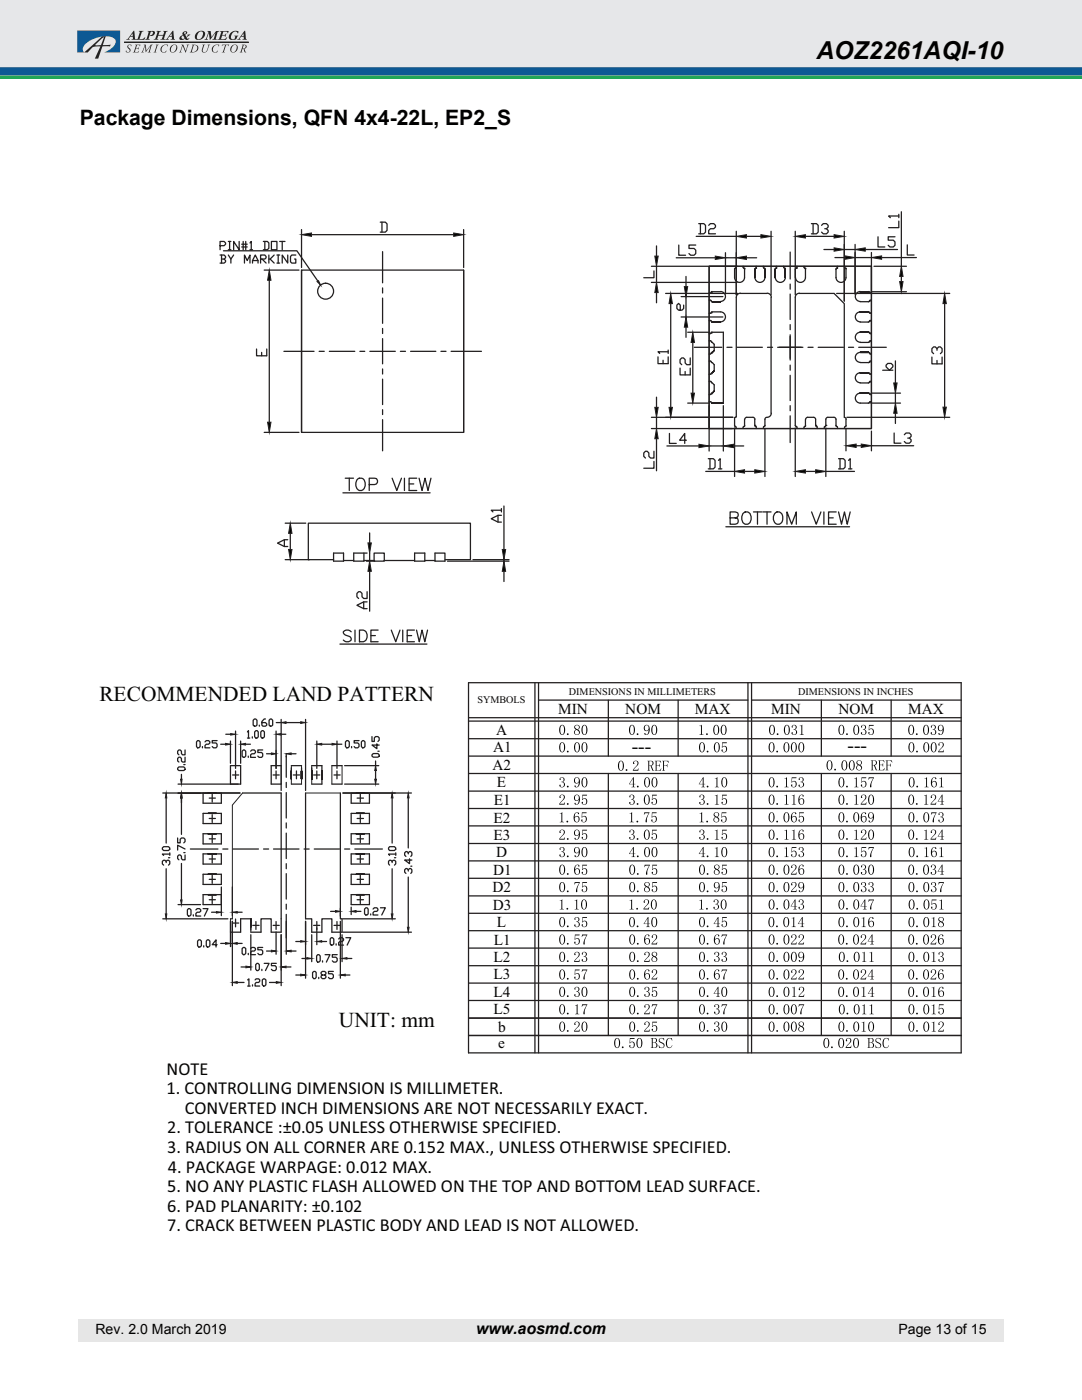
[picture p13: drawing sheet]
<svg xmlns="http://www.w3.org/2000/svg" width="216mm" height="279mm" viewBox="0 0 216 279" stroke-linecap="round" stroke-linejoin="round" font-family="sans-serif">
<defs><g id="words">
<text font-size="4.9" x="162.9" y="11.7">AOZ2261AQI-10</text>
<g font-size="4.3" fill="#040503">
<text x="19.8" y="140">RECOMMENDED LAND PATTERN</text>
<text x="67.6" y="205">UNIT: mm</text>
</g>
<text font-size="4.2" x="15.9" y="25">Package Dimensions, QFN 4x4-22L, EP2_S</text>
<g font-size="4.2" fill="#040503">
<text x="126.1" y="150.4">---</text>
<text x="169.1" y="150.3">---</text>
</g>
<g font-size="3.6" fill="#040503">
<text x="33.2" y="214.4">NOTE</text>
<text x="33.2" y="218.3">1. CONTROLLING DIMENSION IS MILLIMETER.</text>
<text x="33.4" y="226.2">2. TOLERANCE :±0.05 UNLESS OTHERWISE SPECIFIED.</text>
<text x="36.9" y="222.3">CONVERTED INCH DIMENSIONS ARE NOT NECESSARILY EXACT.</text>
<text x="33.4" y="230.1">3. RADIUS ON ALL CORNER ARE 0.152 MAX., UNLESS OTHERWISE SPECIFIED.</text>
<text x="33.4" y="237.9">5. NO ANY PLASTIC FLASH ALLOWED ON THE TOP AND BOTTOM LEAD SURFACE.</text>
<text x="33.5" y="234">4. PACKAGE WARPAGE: 0.012 MAX.</text>
<text x="33.4" y="241.8">6. PAD PLANARITY: ±0.102</text>
<text x="33.4" y="245.7">7. CRACK BETWEEN PLASTIC BODY AND LEAD IS NOT ALLOWED.</text>
</g>
<text font-size="3.2" x="95" y="266.2">www.aosmd.com</text>
<g font-size="3" fill="#040503">
<text x="111.4" y="142.5">MIN</text>
<text x="124.8" y="142.5">NOM</text>
<text x="138.7" y="142.5">MAX</text>
<text x="153.9" y="142.5">MIN</text>
<text x="167.3" y="142.5">NOM</text>
<text x="181.2" y="142.5">MAX</text>
<text x="99" y="146.7">A</text>
<text x="98.3" y="153.7">A2</text>
<text x="98.4" y="150.2">A1</text>
<text x="98.6" y="160.6">E1</text>
<text x="99.2" y="157.2">E</text>
<text x="98.4" y="164.1">E2</text>
<text x="98.5" y="167.6">E3</text>
<text x="99" y="171.1">D</text>
<text x="98.3" y="178.1">D2</text>
<text x="98.4" y="174.6">D1</text>
<text x="98.3" y="181.5">D3</text>
<text x="99.2" y="185.1">L</text>
<text x="98.6" y="188.5">L1</text>
<text x="98.4" y="192">L2</text>
<text x="98.5" y="195.5">L3</text>
<text x="98.4" y="199">L4</text>
<text x="98.5" y="202.4">L5</text>
<text x="99.4" y="209.2">e</text>
<text x="99.4" y="205.9">b</text>
</g>
<g font-size="2.8">
<text x="19" y="266.2">Rev. 2.0 March 2019</text>
<text x="179.3" y="266.2">Page 13 of 15</text>
</g>
<g font-size="2" fill="#040503">
<text x="95.3" y="140.4">SYMBOLS</text>
<text x="113.5" y="138.7">DIMENSIONS IN MILLIMETERS</text>
<text x="159.2" y="138.7">DIMENSIONS IN INCHES</text>
</g>
</g></defs>
<path d="M0 14.2h215.9" fill="none" stroke="#0d5994" stroke-width="1.8" stroke-linecap="butt"/>
<path d="M-.1 -.1h216v13.5h-216z" fill="#e6e7e9"/>
<g fill="#232122">
<path d="M27.7 6.2h.9a1.04 1.04 0 0 0-.5 .9l-.3 .7h.7l.5-.4-.2 .5h-1.7a.59 .59 0 0 0 .5-.6l.3-.9z"/>
<path d="M29.5 6.2h.4a.68 .68 0 0 1 1 .4l-.4 .5a.32 .32 0 0 1-.3 .1 .32 .32 0 0 1-.2-.2 .35 .35 0 0 0 .5-.3 .35 .35 0 0 0-.4-.3l-.5 1.4h.3v.1h-.9l.1-.1a1.88 1.88 0 0 0 .6-1.5h-.3z"/>
<path d="M31.3 6.2h.9l-.4 .1-.1 .7h.9l.2-.7-.2-.1h.9l-.4 .2-.4 1.4 .2 .1h-.9l.3-.1 .2-.7h-.1h-.8l-.2 .7 .2 .1h-.9l.3-.1 .3-.9 .1-.6z"/>
<path d="M41.4 6.2h.6l.2 1.2 .8-1.1a.48 .48 0 0 1 .7-.1l-.3 .2-.4 1.3 .2 .2h-.9l.4-.2 .3-1.2-1.1 1.4h-.1l-.1-1.4-.4 1.2 .2 .2h-.7l.4-.3 .3-1 .1-.2z"/>
<path d="M43.9 6.2h1.7l-.1 .4-.2-.3h-.7l-.3 .7h.5l.4-.3-.2 .7-.2-.3h-.5l-.1 .7a1.18 1.18 0 0 0 1.1-.4l-.2 .5h-1.7l.4-.2 .4-1.3-.3-.1z"/>
<path d="M46.1 6.5a1.32 1.32 0 0 1 1.5-.2l-.2 .4a.58 .58 0 0 0-.6-.4 .58 .58 0 0 0-.5 .4 .64 .64 0 0 0 .1 1.2 .49 .49 0 0 0 .6-.6l-.2-.2h.8l-.2 .1a.95 .95 0 0 1-.8 .8 .95 .95 0 0 1-1-.6l.1-.4z"/>
<path d="M25.5 9.1l.6-.2 .2 .1-.2 .3a.31 .31 0 0 0-.3-.3 .31 .31 0 0 0-.3 .3 .31 .31 0 0 0 .3 .3 .49 .49 0 0 1 .1 .8 .49 .49 0 0 1-.8-.2l.1-.2a.35 .35 0 0 0 .5 .4 .35 .35 0 0 0 0-.6 .5 .5 0 0 1-.2-.7z"/>
<path d="M27 8.9h1l-.1 .3-.1-.2h-.5l-.1 .6 .5-.2-.1 .5-.1-.2h-.4l-.1 .4-.1 .2 .2 .1h.4l.2-.3-.1 .4-1.1-.1 .3-.1 .3-1.2z"/>
<path d="M28.7 8.9h.4l.1 1.2 .9-1.2h.4l-.2 .2-.3 .9-.1 .4 .2 .1-.6-.1 .2-.1 .4-1.1-1 1.2-.2-1.2-.4 1.1 .2 .2h-.5l.2-.2 .4-1.2z"/>
<path d="M31.1 8.9l.6 .1h-.2l-.4 1.1-.1 .2 .2 .2h-.6l.3-.2 .3-1.2z"/>
<path d="M32.3 9.2l.7-.3 .5 .1-.1 .2a.61 .61 0 0 0-.7-.2 .61 .61 0 0 0-.4 .6 .54 .54 0 0 0 .2 .8 .54 .54 0 0 0 .7-.3 .62 .62 0 0 1-1 .2l-.2-.5z"/>
<path d="M36.2 8.9h.4l.5 1.2 .3-1-.2-.2h.6l-.3 .2-.4 1.4-.7-1.4-.3 1.3 .2 .1h-.6l.3-.3 .3-.9v-.3z"/>
<path d="M40.4 8.9h.6l-.3 .2-.2 .7a.45 .45 0 0 0 .3 .6 .45 .45 0 0 0 .5-.5l.3-.8-.2-.2h.5l-.2 .3a1.23 1.23 0 0 1-.9 1.3 .44 .44 0 0 1-.5-.2 .44 .44 0 0 1 0-.5l.2-.7z"/>
<path d="M42.6 9.2l.4-.3h.6l.2 .1-.2 .3a.44 .44 0 0 0-.4-.4 .44 .44 0 0 0-.4 .3l-.2 .1a.6 .6 0 0 0-.2 .7 .6 .6 0 0 0 .6 .4l.5-.3a.61 .61 0 0 1-.7 .4 .61 .61 0 0 1-.5-.6z"/>
<path d="M44.4 8.9h1.3l-.1 .3-.1-.2h-.4l-.4 1.3 .2 .2h-.6l.2-.2 .4-1.3h-.4l-.2 .2z"/>
<path d="M26.7 6.1h.1l.1 1.4 .2 .4h-.9l.3-.1v-.5h-.5l-.3 .5h.2v.1h-.7l.3-.2zM26.4 6.6l-.3 .6h.4z"/>
<path d="M34.4 6.1l.2 .1 .1 1.5 .2 .2h-.9l.3-.1v-.5h-.5l-.3 .4 .2 .2h-.7l.3-.2zM34.2 6.6l-.3 .6h.4z"/>
<path d="M36.5 6.5l.2-.2a.38 .38 0 0 1 .7 .1 .38 .38 0 0 1-.5 .5l.3 .5 .3-.3-.1-.2h.6l-.8 .6 .2 .2h.4a.51 .51 0 0 1-.9 .1 .62 .62 0 0 1-1.1-.2l.2-.4 .5-.2-.1-.3zM36.3 7.2a.31 .31 0 0 0 0 .5 .31 .31 0 0 0 .5-.1l-.3-.5zM36.7 6.6a.25 .25 0 0 0 .5 0 .25 .25 0 0 0-.5 0z"/>
<path d="M39.3 6.5a.94 .94 0 0 1 1.6 .1 1.22 1.22 0 0 1-.7 1.2 1.22 1.22 0 0 1-1.3-.2 1.14 1.14 0 0 1 .4-1.1zM39.7 6.5l-.3 .5a.53 .53 0 0 0 .1 .8 .53 .53 0 0 0 .8-.3 .94 .94 0 0 0 .1-1.2h-.4z"/>
<path d="M48.8 6.1h.1l.1 1a.59 .59 0 0 0 .3 .8h-1l.3-.1v-.5h-.5l-.3 .5 .2 .1h-.7l.4-.2zM48.6 6.6l-.4 .6h.4z"/>
<path d="M34.2 9.2a.71 .71 0 0 1 1.1-.1 .71 .71 0 0 1-.2 1.1 .71 .71 0 0 1-1.1 0 .71 .71 0 0 1 .2-1zM34.5 9.1a.74 .74 0 0 0-.5 .7 .74 .74 0 0 0 .5 .6 .89 .89 0 0 0 .4-1.4z"/>
<path d="M38.3 8.9a.84 .84 0 0 1 .9 .1 .84 .84 0 0 1 .4 .8 1.29 1.29 0 0 1-1.7 .6l.2-.1 .3-1.1zM38.7 9l-.4 1.3a.72 .72 0 0 0 .9-.3 .72 .72 0 0 0-.3-1z"/>
<path d="M46.2 9.2a.71 .71 0 0 1 1.1-.1 .71 .71 0 0 1-.2 1.1 .7 .7 0 0 1-1.1 0 .7 .7 0 0 1 .2-1zM46.5 9.1a.74 .74 0 0 0-.4 .7 .74 .74 0 0 0 .4 .6 .88 .88 0 0 0 .5-1.4z"/>
<path d="M48.3 8.9h.5a.41 .41 0 0 1 .4 .4 .41 .41 0 0 1-.4 .4l.3 .8a.46 .46 0 0 1-.5-.7h-.2l-.2 .5 .2 .2h-.6l.2-.2 .4-1.2zM48.6 9l-.2 .6a.34 .34 0 0 0 .6-.2 .34 .34 0 0 0-.4-.4z"/>
<path d="M19 9l1.3-1.3 .5-.3-.7 1.6zM16.8 10.5h.7l.2-.3a2.05 2.05 0 0 1 2.3-.9l-1.1 2.4h.7l.8-2.4h1.5l.2-.4-1.6 .1 .6-1.8-.8 .1z"/>
</g>
<path d="M24.8 8.4h24.8" fill="none" stroke="#232122" stroke-width=".31"/>
<path d="M15.4 6.1h8.6v4.4h-3.2a3.1 3.1 0 0 0 2.3-2.3 1.86 1.86 0 0 0-2.2-.9 5.3 5.3 0 0 0-4.3 2.2l-.1 .5 .3 .5h-1.4z" fill="#18508f"/>
<path d="M0 15.4h215.9" fill="none" stroke="#20a656" stroke-width=".71" stroke-linecap="butt"/>
<path d="M15.6 263.2h184.6v4.5h-184.6z" fill="#e6e6e6"/>
<g fill="#fff">
<path d="M15.9 26.4h184.1v221.1h-184.1z"/>
<path d="M15.9 26.4h184.1v2.6h-184.1z"/>
<path d="M15.9 39.6h184.1v207.9h-184.1z"/>
<path d="M19.8 42.1h172.1v204.7h-172.1z"/>
</g>
<g fill="#040503">
<path d="M144.1 176h.9v.2h-.8l-.1 .8a.57 .57 0 0 1 .9 .1 .57 .57 0 0 1-.2 .8 .57 .57 0 0 1-.8-.3l.1-.1 .1 .1a.24 .24 0 0 0 0 .3 .24 .24 0 0 0 .3 .1 .56 .56 0 0 0 .4-.6 .56 .56 0 0 0-.5-.5l-.4 .2zM142.7 176.3l-.1 .4a.44 .44 0 0 0 .6 .4 .44 .44 0 0 0 .2-.7 .35 .35 0 0 0-.3-.3 .35 .35 0 0 0-.4 .2zM142.6 176.2a.65 .65 0 0 1 .8-.1 .65 .65 0 0 1 .2 .8 .76 .76 0 0 1-.2 .9 .76 .76 0 0 1-.8 .1l.1-.2 .1 .2a.38 .38 0 0 0 .5-.3l.1-.6a.57 .57 0 0 1-.9 .1 .57 .57 0 0 1 .1-.9zM141 177.9a.2 .2 0 0 1 .4 0 .2 .2 0 0 1-.4 0zM139.9 176.2a1.46 1.46 0 0 0 .2 1.8 1.33 1.33 0 0 0 0-1.9zM139.8 176.1a.66 .66 0 0 1 .7 .2 .66 .66 0 0 1 .2 .7 .67 .67 0 0 1-.1 .8 .67 .67 0 0 1-.8 .1 1.5 1.5 0 0 1 0-1.8z"/>
<path d="M130.2 176h.9v.2h-.9v.8a.57 .57 0 0 1 .9 .1 .57 .57 0 0 1-.3 .8 .57 .57 0 0 1-.8-.3l.2-.1 .1 .1a.24 .24 0 0 0 0 .3 .24 .24 0 0 0 .3 .1 .56 .56 0 0 0 .4-.6 .56 .56 0 0 0-.5-.5l-.4 .2zM128.8 176.2a.39 .39 0 0 0 .2 .6 .39 .39 0 0 0 .5-.3l-.2-.4zM128.8 177.1a.43 .43 0 0 0-.2 .6 .43 .43 0 0 0 .6 .2 .43 .43 0 0 0 .2-.6l-.4-.3zM128.7 176.2a.52 .52 0 0 1 .8 0 .52 .52 0 0 1-.2 .8 .56 .56 0 0 1 .2 .8 .56 .56 0 0 1-.9 0 .56 .56 0 0 1 .3-.8l-.3-.4zM127.1 177.9a.17 .17 0 0 1 .3 0 .17 .17 0 0 1-.3 0zM126 176.2a1.46 1.46 0 0 0 .2 1.8 1.33 1.33 0 0 0 0-1.9zM125.8 176.1a.66 .66 0 0 1 .8 .2 .66 .66 0 0 1 .1 .7 .67 .67 0 0 1-.1 .8 .67 .67 0 0 1-.8 .1 1.5 1.5 0 0 1 0-1.8z"/>
<path d="M116.2 176h.9v.2h-.8l-.1 .8a.57 .57 0 0 1 .9 .1 .57 .57 0 0 1-.2 .8 .57 .57 0 0 1-.8-.3l.1-.1 .1 .1a.24 .24 0 0 0 0 .3 .24 .24 0 0 0 .3 .1 .56 .56 0 0 0 .4-.6 .56 .56 0 0 0-.5-.5l-.4 .2zM114.7 176h1l-.5 1.6a.25 .25 0 0 1 0 .3 .25 .25 0 0 1-.2 .1 1.97 1.97 0 0 1 .5-1.8h-.6l-.3 .3zM113.1 177.9a.2 .2 0 0 1 .4 0 .2 .2 0 0 1-.4 0zM112 176.2a1.46 1.46 0 0 0 .2 1.8 1.33 1.33 0 0 0 0-1.9zM111.9 176.1a.66 .66 0 0 1 .7 .2 .66 .66 0 0 1 .2 .7 .67 .67 0 0 1-.1 .8 .67 .67 0 0 1-.8 .1 1.5 1.5 0 0 1 0-1.8z"/>
<path d="M187.4 179.7l.5-.2v1.7l.4 .3h-.9l.4-.3-.1-1.4zM185.9 179.5h1l-.1 .2h-.8v.8a.57 .57 0 0 1 .8 .1 .57 .57 0 0 1-.2 .8 .57 .57 0 0 1-.8-.4l.1-.1 .2 .2a.24 .24 0 0 0-.1 .3 .24 .24 0 0 0 .3 0 .56 .56 0 0 0 .4-.5 .56 .56 0 0 0-.5-.5l-.3 .2zM184.7 179.6a1.46 1.46 0 0 0 .2 1.8 1.33 1.33 0 0 0 0-1.8zM184.6 179.6a.66 .66 0 0 1 .7 .1 .66 .66 0 0 1 .2 .8 .67 .67 0 0 1-.2 .8 .67 .67 0 0 1-.7 .1 1.5 1.5 0 0 1 0-1.8zM182.8 181.4a.2 .2 0 0 1 .4 0 .2 .2 0 0 1-.4 0zM181.8 179.6a1.47 1.47 0 0 0 .1 1.8 1.33 1.33 0 0 0 0-1.8zM181.6 179.6a.66 .66 0 0 1 .8 .1 .66 .66 0 0 1 .1 .8 .67 .67 0 0 1-.1 .8 .67 .67 0 0 1-.8 .1 1.5 1.5 0 0 1 0-1.8zM173.3 179.5h1.1l-.5 1.6a.25 .25 0 0 1 0 .3 .25 .25 0 0 1-.2 .1 1.97 1.97 0 0 1 .5-1.8h-.7l-.2 .3zM172.5 179.8l-.7 1h.7zM172.5 179.5h.2v1.3h.3l-.3 .1v.5l.2 .1h-.7l.3-.1v-.5h-.8zM170.7 179.6a1.46 1.46 0 0 0 .2 1.8 1.33 1.33 0 0 0 0-1.8zM170.5 179.6a.66 .66 0 0 1 .8 .1 .66 .66 0 0 1 .1 .8 .67 .67 0 0 1-.1 .8 .67 .67 0 0 1-.7 .1 1.5 1.5 0 0 1-.1-1.8zM168.8 181.4a.2 .2 0 0 1 .4 0 .2 .2 0 0 1-.4 0zM167.7 179.6a1.47 1.47 0 0 0 .2 1.8 1.33 1.33 0 0 0 0-1.8zM167.6 179.6a.66 .66 0 0 1 .8 .1 .66 .66 0 0 1 .1 .8 .67 .67 0 0 1-.1 .8 .67 .67 0 0 1-.8 .1 1.5 1.5 0 0 1 0-1.8zM159.5 179.6a.49 .49 0 0 1 .8 .1 .49 .49 0 0 1-.3 .7 .55 .55 0 0 1 .5 .6 .55 .55 0 0 1-.6 .5 .55 .55 0 0 1-.5-.5l.2 .1a.21 .21 0 0 0 0 .3 .21 .21 0 0 0 .2 0 .53 .53 0 0 0 .4-.5 .53 .53 0 0 0-.5-.5 .4 .4 0 0 0 .5-.5 .4 .4 0 0 0-.7-.1l.1 .2h-.2v-.1zM158.5 179.8l-.6 1h.7zM158.6 179.5h.1v1.3h.3l-.3 .1v.5l.3 .1h-.8l.3-.1 .1-.5h-.8zM156.8 179.6a1.46 1.46 0 0 0 .1 1.8 1.33 1.33 0 0 0 0-1.8zM156.6 179.6a.66 .66 0 0 1 .8 .1 .66 .66 0 0 1 .1 .8 .67 .67 0 0 1-.1 .8 .67 .67 0 0 1-.8 .1 1.5 1.5 0 0 1 0-1.8zM154.9 181.4a.17 .17 0 0 1 .3 0 .17 .17 0 0 1-.3 0zM153.8 179.6a1.46 1.46 0 0 0 .2 1.8 1.33 1.33 0 0 0 0-1.8zM153.7 179.6a.66 .66 0 0 1 .7 .1 .66 .66 0 0 1 .2 .8 .67 .67 0 0 1-.2 .8 .67 .67 0 0 1-.7 .1 1.5 1.5 0 0 1 0-1.8z"/>
</g>
<path d="M93.5 171.8h98.3M163.9 175.3v31.4M177.8 175.3v31.4" fill="none" stroke="#231f20" stroke-width=".25"/>
<path d="M144.1 172.6h.9v.2h-.8l-.1 .7a.57 .57 0 0 1 .9 .1 .57 .57 0 0 1-.2 .9 .57 .57 0 0 1-.8-.4l.1-.1 .1 .1a.24 .24 0 0 0 0 .3 .24 .24 0 0 0 .3 .1 .56 .56 0 0 0 .4-.6 .56 .56 0 0 0-.5-.5l-.4 .2zM142.7 172.7a.39 .39 0 0 0 .2 .6 .39 .39 0 0 0 .5-.3l-.2-.3zM142.8 173.7a.43 .43 0 0 0-.2 .5 .43 .43 0 0 0 .6 .2 .43 .43 0 0 0 .1-.6l-.4-.3zM142.6 172.7a.52 .52 0 0 1 .8 0 .52 .52 0 0 1-.2 .8 .56 .56 0 0 1 .3 .9 .56 .56 0 0 1-.9 0 .56 .56 0 0 1 .2-.9l-.3-.3zM141 174.4a.2 .2 0 0 1 .4 0 .2 .2 0 0 1-.4 0zM139.9 172.7a1.46 1.46 0 0 0 .2 1.8 1.33 1.33 0 0 0 0-1.9zM139.8 172.7a.66 .66 0 0 1 .7 .1 .66 .66 0 0 1 .2 .8 .67 .67 0 0 1-.1 .7 .67 .67 0 0 1-.8 .2 1.5 1.5 0 0 1 0-1.8zM130.2 172.6h.9v.2h-.9v.7a.57 .57 0 0 1 .9 .1 .57 .57 0 0 1-.3 .9 .57 .57 0 0 1-.8-.4l.2-.1 .1 .1a.24 .24 0 0 0 0 .3 .24 .24 0 0 0 .3 .1 .56 .56 0 0 0 .4-.6 .56 .56 0 0 0-.5-.5l-.4 .2zM128.6 172.6h1.1l-.5 1.5a.25 .25 0 0 1 0 .3 .25 .25 0 0 1-.2 .2 1.97 1.97 0 0 1 .5-1.8h-.7l-.2 .3zM127.1 174.4a.17 .17 0 0 1 .3 0 .17 .17 0 0 1-.3 0zM126 172.7a1.46 1.46 0 0 0 .2 1.8 1.33 1.33 0 0 0 0-1.9zM125.8 172.7a.66 .66 0 0 1 .8 .1 .66 .66 0 0 1 .1 .8 .67 .67 0 0 1-.1 .7 .67 .67 0 0 1-.8 .2 1.5 1.5 0 0 1 0-1.8zM116.2 172.6h.9v.2h-.8l-.1 .7a.57 .57 0 0 1 .9 .1 .57 .57 0 0 1-.2 .9 .57 .57 0 0 1-.8-.4l.1-.1 .1 .1a.24 .24 0 0 0 0 .3 .24 .24 0 0 0 .3 .1 .56 .56 0 0 0 .4-.6 .56 .56 0 0 0-.5-.5l-.4 .2zM115 173.5a.51 .51 0 0 0-.2 .6 .51 .51 0 0 0 .6 .3 .52 .52 0 0 0 .1-.7 .52 .52 0 0 0-.5-.2zM114.9 172.7l.5-.1 .2 .3h-.2l-.2-.3a.69 .69 0 0 0-.4 1 .57 .57 0 0 1 .8-.2 .57 .57 0 0 1 .1 .9 .64 .64 0 0 1-.9 .2 .64 .64 0 0 1-.3-.8l.1-.6zM113.1 174.4a.2 .2 0 0 1 .4 0 .2 .2 0 0 1-.4 0zM112 172.7a1.46 1.46 0 0 0 .2 1.8 1.33 1.33 0 0 0 0-1.9zM111.9 172.7a.66 .66 0 0 1 .7 .1 .66 .66 0 0 1 .2 .8 .67 .67 0 0 1-.1 .7 .67 .67 0 0 1-.8 .2 1.5 1.5 0 0 1 0-1.8z" fill="#040503"/>
<g fill="none" stroke="#231f20" stroke-width=".25">
<path d="M93.5 136.2h55.7M107.5 139.7h41.7M93.5 143.2h55.7M93.5 143.9h55.7M93.5 147.4h55.7M93.5 154.4h55.7M93.5 157.9h55.7M121.4 154.4v52.3M135.3 154.4v52.3M93.5 168.3h55.7M106.7 161.4v48.7M107.5 161.4v48.7"/>
<path d="M93.5 210.1v-48.7h55.7v48.7"/>
</g>
<path d="M130.4 144.8a1.46 1.46 0 0 0 .2 1.8 1.33 1.33 0 0 0 0-1.9zM130.2 144.8a.66 .66 0 0 1 .8 .1 .66 .66 0 0 1 .1 .8 .67 .67 0 0 1-.1 .7 .67 .67 0 0 1-.7 .2 1.5 1.5 0 0 1-.1-1.8zM128.7 144.9v.4a.44 .44 0 0 0 .5 .5 .44 .44 0 0 0 .2-.8 .35 .35 0 0 0-.3-.3 .35 .35 0 0 0-.4 .2zM128.6 144.8a.65 .65 0 0 1 .8 0 .65 .65 0 0 1 .3 .8 .76 .76 0 0 1-.2 .8 .76 .76 0 0 1-.9 .1l.1-.2 .1 .3a.38 .38 0 0 0 .6-.4v-.6a.57 .57 0 0 1-.9 .1 .57 .57 0 0 1 .1-.9zM127 146.5a.2 .2 0 0 1 .4 0 .2 .2 0 0 1-.4 0zM126 144.8a1.46 1.46 0 0 0 .1 1.8 1.33 1.33 0 0 0 0-1.9zM125.8 144.8a.66 .66 0 0 1 .8 .1 .66 .66 0 0 1 .1 .8 .67 .67 0 0 1-.1 .7 .67 .67 0 0 1-.8 .2 1.5 1.5 0 0 1 0-1.8z" fill="#040503"/>
<path d="M149.2 136.2h42.6M150 139.7h41.8M149.2 154.4h42.6M149.2 157.9h42.6M149.2 143.2h42.6M149.2 143.9h42.6M149.2 147.4h42.6M149.2 161.4h42.6v48.7M149.2 168.3h42.6M150 161.4v48.7" fill="none" stroke="#231f20" stroke-width=".25"/>
<g fill="#040503">
<path d="M173.4 144.7h.9v.2h-.8l-.1 .7a.57 .57 0 0 1 .9 .1 .57 .57 0 0 1-.2 .9 .57 .57 0 0 1-.8-.4l.1-.1 .1 .1a.24 .24 0 0 0 0 .3 .24 .24 0 0 0 .3 .1 .56 .56 0 0 0 .4-.6 .56 .56 0 0 0-.5-.5l-.4 .2zM172 144.8a.49 .49 0 0 1 .7 .1 .49 .49 0 0 1-.2 .7 .55 .55 0 0 1 .4 .6 .55 .55 0 0 1-.5 .5 .55 .55 0 0 1-.6-.5l.2 .1a.21 .21 0 0 0 0 .2 .21 .21 0 0 0 .3 .1 .53 .53 0 0 0 .4-.6 .53 .53 0 0 0-.5-.4 .4 .4 0 0 0 .5-.5 .4 .4 0 0 0-.7-.2v.2l-.1 .1-.1-.2zM170.7 144.8a1.46 1.46 0 0 0 .2 1.8 1.33 1.33 0 0 0 0-1.9zM170.5 144.8a.66 .66 0 0 1 .8 .1 .66 .66 0 0 1 .1 .8 .67 .67 0 0 1-.1 .7 .67 .67 0 0 1-.7 .2 1.5 1.5 0 0 1-.1-1.8zM168.8 146.5a.2 .2 0 0 1 .4 0 .2 .2 0 0 1-.4 0zM167.7 144.8a1.46 1.46 0 0 0 .2 1.8 1.33 1.33 0 0 0 0-1.9zM167.6 144.8a.66 .66 0 0 1 .8 .1 .66 .66 0 0 1 .1 .8 .67 .67 0 0 1-.1 .7 .67 .67 0 0 1-.8 .2 1.5 1.5 0 0 1 0-1.8z"/>
<path d="M116.5 144.8a1.46 1.46 0 0 0 .1 1.8 1.33 1.33 0 0 0 0-1.9zM116.3 144.8a.66 .66 0 0 1 .8 .1 .66 .66 0 0 1 .1 .8 .67 .67 0 0 1-.1 .7 .67 .67 0 0 1-.8 .2 1.5 1.5 0 0 1 0-1.8zM114.8 144.8a.39 .39 0 0 0 .2 .6 .39 .39 0 0 0 .5-.3l-.2-.3zM114.9 145.8a.43 .43 0 0 0-.2 .5 .43 .43 0 0 0 .6 .2 .43 .43 0 0 0 .1-.6l-.4-.3zM114.7 144.8a.52 .52 0 0 1 .8 0 .52 .52 0 0 1-.2 .8 .56 .56 0 0 1 .3 .9 .56 .56 0 0 1-.9 0 .56 .56 0 0 1 .2-.9l-.3-.3zM113.1 146.5a.2 .2 0 0 1 .4 0 .2 .2 0 0 1-.4 0zM112 144.8a1.46 1.46 0 0 0 .2 1.8 1.33 1.33 0 0 0 0-1.9zM111.9 144.8a.66 .66 0 0 1 .7 .1 .66 .66 0 0 1 .2 .8 .67 .67 0 0 1-.1 .7 .67 .67 0 0 1-.8 .2 1.5 1.5 0 0 1 0-1.8z"/>
<path d="M116.5 148.3a1.46 1.46 0 0 0 .1 1.8 1.33 1.33 0 0 0 0-1.9zM116.3 148.2a.66 .66 0 0 1 .8 .2 .66 .66 0 0 1 .1 .7 .67 .67 0 0 1-.1 .8 .67 .67 0 0 1-.8 .1 1.5 1.5 0 0 1 0-1.8zM115 148.3a1.46 1.46 0 0 0 .1 1.8 1.33 1.33 0 0 0 0-1.9zM114.8 148.2a.66 .66 0 0 1 .8 .2 .66 .66 0 0 1 .1 .7 .67 .67 0 0 1-.1 .8 .67 .67 0 0 1-.8 .1 1.5 1.5 0 0 1 0-1.8zM113.1 150a.2 .2 0 0 1 .4 0 .2 .2 0 0 1-.4 0zM112 148.3a1.46 1.46 0 0 0 .2 1.8 1.33 1.33 0 0 0 0-1.9zM111.9 148.2a.66 .66 0 0 1 .7 .2 .66 .66 0 0 1 .2 .7 .67 .67 0 0 1-.1 .8 .67 .67 0 0 1-.8 .1 1.5 1.5 0 0 1 0-1.8z"/>
<path d="M159.6 144.8l.5-.2v1.8l.3 .3h-.8l.3-.3v-1.4zM158.1 144.8a.49 .49 0 0 1 .8 .1 .49 .49 0 0 1-.3 .7 .55 .55 0 0 1 .5 .6 .55 .55 0 0 1-.6 .5 .55 .55 0 0 1-.5-.5l.2 .1a.21 .21 0 0 0 0 .2 .21 .21 0 0 0 .2 .1 .53 .53 0 0 0 .4-.6 .53 .53 0 0 0-.5-.4 .4 .4 0 0 0 .5-.5 .4 .4 0 0 0-.7-.2l.1 .2-.2 .1v-.2zM156.9 144.8a1.46 1.46 0 0 0 .1 1.8 1.33 1.33 0 0 0 0-1.9zM156.7 144.8a.66 .66 0 0 1 .8 .1 .66 .66 0 0 1 .1 .8 .67 .67 0 0 1-.1 .7 .67 .67 0 0 1-.8 .2 1.5 1.5 0 0 1 0-1.8zM155 146.5a.17 .17 0 0 1 .3 0 .17 .17 0 0 1-.3 0zM153.9 144.8a1.46 1.46 0 0 0 .2 1.8 1.33 1.33 0 0 0 0-1.9zM153.7 144.8a.66 .66 0 0 1 .8 .1 .66 .66 0 0 1 .1 .8 .67 .67 0 0 1-.1 .7 .67 .67 0 0 1-.8 .2 1.5 1.5 0 0 1 0-1.8z"/>
<path d="M159.7 148.3a1.46 1.46 0 0 0 .2 1.8 1.33 1.33 0 0 0 0-1.9zM159.6 148.2a.66 .66 0 0 1 .8 .2 .66 .66 0 0 1 .1 .7 .67 .67 0 0 1-.1 .8 .67 .67 0 0 1-.8 .1 1.5 1.5 0 0 1 0-1.8zM158.3 148.3a1.46 1.46 0 0 0 .1 1.8 1.33 1.33 0 0 0 0-1.9zM158.1 148.2a.66 .66 0 0 1 .8 .2 .66 .66 0 0 1 .1 .7 .67 .67 0 0 1-.1 .8 .67 .67 0 0 1-.8 .1 1.5 1.5 0 0 1 0-1.8zM156.8 148.3a1.46 1.46 0 0 0 .1 1.8 1.33 1.33 0 0 0 0-1.9zM156.6 148.2a.66 .66 0 0 1 .8 .2 .66 .66 0 0 1 .1 .7 .67 .67 0 0 1-.1 .8 .67 .67 0 0 1-.8 .1 1.5 1.5 0 0 1 0-1.8zM154.9 150a.17 .17 0 0 1 .3 0 .17 .17 0 0 1-.3 0zM153.8 148.3a1.46 1.46 0 0 0 .2 1.8 1.33 1.33 0 0 0 0-1.9zM153.7 148.2a.66 .66 0 0 1 .7 .2 .66 .66 0 0 1 .2 .7 .67 .67 0 0 1-.2 .8 .67 .67 0 0 1-.7 .1 1.5 1.5 0 0 1 0-1.8z"/>
<path d="M144.2 144.8a1.46 1.46 0 0 0 .2 1.8 1.33 1.33 0 0 0 0-1.9zM144.1 144.8a.66 .66 0 0 1 .8 .1 .66 .66 0 0 1 .1 .8 .67 .67 0 0 1-.1 .7 .67 .67 0 0 1-.8 .2 1.5 1.5 0 0 1 0-1.8zM142.8 144.8a1.46 1.46 0 0 0 .1 1.8 1.33 1.33 0 0 0 0-1.9zM142.6 144.8a.66 .66 0 0 1 .8 .1 .66 .66 0 0 1 .1 .8 .67 .67 0 0 1-.1 .7 .67 .67 0 0 1-.8 .2 1.5 1.5 0 0 1 0-1.8zM140.9 146.5a.17 .17 0 0 1 .3 0 .17 .17 0 0 1-.3 0zM139.5 144.8l.6-.2v1.8l.3 .3h-.9l.4-.3v-1.4z"/>
<path d="M144.1 148.1h.9v.2h-.8l-.1 .8a.57 .57 0 0 1 .9 .1 .57 .57 0 0 1-.2 .8 .57 .57 0 0 1-.8-.3l.1-.1 .1 .1a.24 .24 0 0 0 0 .3 .24 .24 0 0 0 .3 .1 .56 .56 0 0 0 .4-.6 .56 .56 0 0 0-.5-.5l-.4 .2zM142.9 148.3a1.46 1.46 0 0 0 .1 1.8 1.33 1.33 0 0 0 0-1.9zM142.7 148.2a.66 .66 0 0 1 .8 .2 .66 .66 0 0 1 .1 .7 .67 .67 0 0 1-.1 .8 .67 .67 0 0 1-.8 .1 1.5 1.5 0 0 1 0-1.8zM141 150a.2 .2 0 0 1 .4 0 .2 .2 0 0 1-.4 0zM139.9 148.3a1.46 1.46 0 0 0 .2 1.8 1.33 1.33 0 0 0 0-1.9zM139.8 148.2a.66 .66 0 0 1 .7 .2 .66 .66 0 0 1 .2 .7 .67 .67 0 0 1-.2 .8 .67 .67 0 0 1-.7 .1 1.5 1.5 0 0 1 0-1.8z"/>
<path d="M187.4 144.9l-.1 .4a.44 .44 0 0 0 .6 .5 .44 .44 0 0 0 .2-.8 .35 .35 0 0 0-.3-.3 .35 .35 0 0 0-.4 .2zM187.3 144.8a.65 .65 0 0 1 .8 0 .65 .65 0 0 1 .2 .8 .76 .76 0 0 1-.1 .8 .76 .76 0 0 1-.9 .1l.1-.2 .1 .3a.38 .38 0 0 0 .5-.4l.1-.6a.57 .57 0 0 1-.9 .1 .57 .57 0 0 1 .1-.9zM185.9 144.8a.49 .49 0 0 1 .8 .1 .49 .49 0 0 1-.3 .7 .55 .55 0 0 1 .4 .6 .55 .55 0 0 1-.5 .5 .55 .55 0 0 1-.6-.5l.3 .1a.21 .21 0 0 0 0 .2 .21 .21 0 0 0 .2 .1 .53 .53 0 0 0 .4-.6 .53 .53 0 0 0-.5-.4 .4 .4 0 0 0 .5-.5 .4 .4 0 0 0-.7-.2l.1 .2-.2 .1-.1-.2zM184.6 144.8a1.46 1.46 0 0 0 .2 1.8 1.33 1.33 0 0 0 0-1.9zM184.5 144.8a.66 .66 0 0 1 .8 .1 .66 .66 0 0 1 .1 .8 .67 .67 0 0 1-.1 .7 .67 .67 0 0 1-.8 .2 1.5 1.5 0 0 1 0-1.8zM182.8 146.5a.17 .17 0 0 1 .3 0 .17 .17 0 0 1-.3 0zM181.7 144.8a1.46 1.46 0 0 0 .1 1.8 1.33 1.33 0 0 0 0-1.9zM181.5 144.8a.66 .66 0 0 1 .8 .1 .66 .66 0 0 1 .1 .8 .67 .67 0 0 1-.1 .7 .67 .67 0 0 1-.8 .2 1.5 1.5 0 0 1 0-1.8z"/>
<path d="M187.4 148.3a.56 .56 0 0 1 .9 0 .56 .56 0 0 1-.2 .9l-.8 .8 .8-.1 .3-.3-.1 .5h-1.1l.3-.5a.94 .94 0 0 0 .4-1.4 .43 .43 0 0 0-.5 .6l-.2-.2zM186.2 148.3a1.46 1.46 0 0 0 .1 1.8 1.33 1.33 0 0 0 0-1.9zM186 148.2a.66 .66 0 0 1 .8 .2 .66 .66 0 0 1 .1 .7 .67 .67 0 0 1-.1 .8 .67 .67 0 0 1-.8 .1 1.5 1.5 0 0 1 0-1.8zM184.7 148.3a1.46 1.46 0 0 0 .1 1.8 1.33 1.33 0 0 0 0-1.9zM184.5 148.2a.66 .66 0 0 1 .8 .2 .66 .66 0 0 1 .1 .7 .67 .67 0 0 1-.1 .8 .67 .67 0 0 1-.8 .1 1.5 1.5 0 0 1 0-1.8zM182.8 150a.17 .17 0 0 1 .3 0 .17 .17 0 0 1-.3 0zM181.7 148.3a1.46 1.46 0 0 0 .2 1.8 1.33 1.33 0 0 0 0-1.9zM181.6 148.2a.66 .66 0 0 1 .7 .2 .66 .66 0 0 1 .2 .7 .67 .67 0 0 1-.2 .8 .67 .67 0 0 1-.7 .1 1.5 1.5 0 0 1 0-1.8z"/>
</g>
<path d="M121.4 139.7v11.2M135.3 139.7v11.2M163.9 139.7v11.2M177.8 139.7v11.2M163.9 157.8v.1M177.8 157.8v.1" fill="none" stroke="#231f20" stroke-width=".25"/>
<g fill="#040503">
<path d="M187.9 158.9l-.7 1h.7zM188 158.6h.1v1.3h.3l-.3 .1v.4l.3 .2h-.8l.3-.2v-.4h-.8zM185.9 158.7a.56 .56 0 0 1 .8 .1 .56 .56 0 0 1-.2 .8l-.7 .8h.8l.2-.3v.5h-1.1l.3-.5a.94 .94 0 0 0 .4-1.4 .43 .43 0 0 0-.5 .5l-.2-.1zM184.4 158.8l.5-.2v1.7l.3 .3h-.8l.3-.3v-1.4zM182.8 160.4a.17 .17 0 0 1 .3 0 .17 .17 0 0 1-.3 0zM181.7 158.7a1.46 1.46 0 0 0 .1 1.8 1.33 1.33 0 0 0 0-1.8zM181.5 158.7a.66 .66 0 0 1 .8 .1 .66 .66 0 0 1 .1 .8 .67 .67 0 0 1-.1 .8 .67 .67 0 0 1-.8 .1 1.5 1.5 0 0 1 0-1.8zM173.7 158.7a1.46 1.46 0 0 0 .1 1.8 1.33 1.33 0 0 0 0-1.8zM173.5 158.7a.66 .66 0 0 1 .8 .1 .66 .66 0 0 1 .1 .8 .67 .67 0 0 1-.1 .8 .67 .67 0 0 1-.8 .1 1.5 1.5 0 0 1 0-1.8zM172 158.7a.56 .56 0 0 1 .8 .1 .56 .56 0 0 1-.2 .8l-.7 .8h.8l.2-.3-.1 .5h-1.1l.3-.5a.94 .94 0 0 0 .5-1.4 .43 .43 0 0 0-.5 .5l-.2-.1zM170.5 158.8l.5-.2v1.7l.3 .3h-.8l.3-.3v-1.4zM168.8 160.4a.2 .2 0 0 1 .4 0 .2 .2 0 0 1-.4 0zM167.7 158.7a1.46 1.46 0 0 0 .2 1.8 1.33 1.33 0 0 0 0-1.8zM167.6 158.7a.66 .66 0 0 1 .8 .1 .66 .66 0 0 1 .1 .8 .67 .67 0 0 1-.1 .8 .67 .67 0 0 1-.8 .1 1.5 1.5 0 0 1 0-1.8z"/>
<path d="M159.7 159.5a.51 .51 0 0 0-.1 .7 .51 .51 0 0 0 .6 .2 .52 .52 0 0 0 .1-.6 .52 .52 0 0 0-.6-.3zM159.6 158.7l.6-.1 .2 .3h-.2l-.2-.2a.69 .69 0 0 0-.5 .9 .57 .57 0 0 1 .8-.1 .57 .57 0 0 1 .1 .8 .64 .64 0 0 1-.8 .2 .64 .64 0 0 1-.3-.8l.1-.6zM158 158.8l.5-.2v1.7l.4 .3h-.9l.3-.3v-1.4zM156.5 158.8l.5-.2v1.7l.4 .3h-.9l.3-.3v-1.4zM154.9 160.4a.17 .17 0 0 1 .3 0 .17 .17 0 0 1-.3 0zM153.8 158.7a1.46 1.46 0 0 0 .2 1.8 1.33 1.33 0 0 0 0-1.8zM153.7 158.7a.66 .66 0 0 1 .7 .1 .66 .66 0 0 1 .2 .8 .67 .67 0 0 1-.2 .8 .67 .67 0 0 1-.7 .1 1.5 1.5 0 0 1 0-1.8z"/>
<path d="M144.1 158.6h.9v.2h-.8l-.1 .7a.57 .57 0 0 1 .9 .1 .57 .57 0 0 1-.2 .9 .57 .57 0 0 1-.8-.4l.1-.1 .1 .1a.24 .24 0 0 0 0 .4 .24 .24 0 0 0 .3 0 .56 .56 0 0 0 .4-.5 .56 .56 0 0 0-.5-.6l-.4 .3zM142.6 158.8l.6-.2v1.7l.3 .3h-.9l.4-.3v-1.4zM141 160.4a.2 .2 0 0 1 .4 0 .2 .2 0 0 1-.4 0zM139.7 158.7a.49 .49 0 0 1 .8 .1 .49 .49 0 0 1-.3 .7 .55 .55 0 0 1 .4 .6 .55 .55 0 0 1-.5 .5 .55 .55 0 0 1-.5-.5l.2 .1a.21 .21 0 0 0 0 .2 .21 .21 0 0 0 .2 .1 .53 .53 0 0 0 .4-.5 .53 .53 0 0 0-.5-.5 .4 .4 0 0 0 .5-.5 .4 .4 0 0 0-.7-.2l.1 .3h-.2l-.1-.1z"/>
<path d="M130.1 158.6h1l-.1 .2h-.8v.7a.57 .57 0 0 1 .8 .1 .57 .57 0 0 1-.2 .9 .57 .57 0 0 1-.8-.4l.1-.1 .2 .1a.24 .24 0 0 0-.1 .4 .24 .24 0 0 0 .3 0 .56 .56 0 0 0 .4-.5 .56 .56 0 0 0-.5-.6l-.3 .3zM128.9 158.7a1.46 1.46 0 0 0 .2 1.8 1.33 1.33 0 0 0 0-1.8zM128.8 158.7a.66 .66 0 0 1 .7 .1 .66 .66 0 0 1 .2 .8 .67 .67 0 0 1-.2 .8 .67 .67 0 0 1-.7 .1 1.5 1.5 0 0 1 0-1.8zM127 160.4a.2 .2 0 0 1 .4 0 .2 .2 0 0 1-.4 0zM125.7 158.7a.49 .49 0 0 1 .8 .1 .49 .49 0 0 1-.3 .7 .55 .55 0 0 1 .5 .6 .55 .55 0 0 1-.6 .5 .55 .55 0 0 1-.5-.5l.2 .1a.21 .21 0 0 0 0 .2 .21 .21 0 0 0 .2 .1 .53 .53 0 0 0 .5-.5 .53 .53 0 0 0-.6-.5 .4 .4 0 0 0 .6-.5 .4 .4 0 0 0-.7-.2v.3h-.1l-.1-.1z"/>
<path d="M116.2 158.6h.9v.2h-.8l-.1 .7a.57 .57 0 0 1 .9 .1 .57 .57 0 0 1-.2 .9 .57 .57 0 0 1-.8-.4l.1-.1 .1 .1a.24 .24 0 0 0 0 .4 .24 .24 0 0 0 .3 0 .56 .56 0 0 0 .4-.5 .56 .56 0 0 0-.5-.6l-.4 .3zM114.8 158.8l-.1 .4a.44 .44 0 0 0 .6 .5 .44 .44 0 0 0 .2-.7 .35 .35 0 0 0-.3-.3 .35 .35 0 0 0-.4 .1zM114.7 158.8a.65 .65 0 0 1 .8-.1 .65 .65 0 0 1 .2 .8 .76 .76 0 0 1-.2 .9 .76 .76 0 0 1-.8 .1l.1-.3 .1 .3a.38 .38 0 0 0 .5-.4l.1-.6a.57 .57 0 0 1-.9 .2 .57 .57 0 0 1 .1-.9zM113.1 160.4a.2 .2 0 0 1 .4 0 .2 .2 0 0 1-.4 0zM111.8 158.7a.56 .56 0 0 1 .8 .1 .56 .56 0 0 1-.2 .8l-.7 .8h.8l.2-.3v.5h-1.1l.3-.5a.94 .94 0 0 0 .4-1.4 .43 .43 0 0 0-.5 .5l-.2-.1z"/>
</g>
<path d="M163.9 154.4v20.9M177.8 154.4v20.9M93.5 175.3h98.3" fill="none" stroke="#231f20" stroke-width=".25"/>
<g fill="#040503">
<path d="M144.2 179.6a1.47 1.47 0 0 0 .2 1.8 1.33 1.33 0 0 0 0-1.8zM144.1 179.6a.66 .66 0 0 1 .8 .1 .66 .66 0 0 1 .1 .8 .67 .67 0 0 1-.1 .8 .67 .67 0 0 1-.8 .1 1.5 1.5 0 0 1 0-1.8zM142.5 179.6a.49 .49 0 0 1 .8 .1 .49 .49 0 0 1-.3 .7 .55 .55 0 0 1 .5 .6 .55 .55 0 0 1-.6 .5 .55 .55 0 0 1-.5-.5l.2 .1a.21 .21 0 0 0 0 .3 .21 .21 0 0 0 .2 0 .53 .53 0 0 0 .5-.5 .53 .53 0 0 0-.6-.5 .4 .4 0 0 0 .6-.5 .4 .4 0 0 0-.7-.1v.2h-.1l-.1-.1zM140.9 181.4a.17 .17 0 0 1 .3 0 .17 .17 0 0 1-.3 0zM139.5 179.7l.6-.2v1.7l.3 .3h-.9l.4-.3v-1.4z"/>
<path d="M130.3 179.6a1.46 1.46 0 0 0 .2 1.8 1.33 1.33 0 0 0 0-1.8zM130.2 179.6a.66 .66 0 0 1 .7 .1 .66 .66 0 0 1 .2 .8 .67 .67 0 0 1-.2 .8 .67 .67 0 0 1-.7 .1 1.5 1.5 0 0 1 0-1.8zM128.6 179.6a.56 .56 0 0 1 .8 .1 .56 .56 0 0 1-.1 .8l-.8 .8h.8l.2-.3v.5h-1.1l.3-.5a.94 .94 0 0 0 .4-1.4 .43 .43 0 0 0-.5 .6l-.2-.2zM127 181.4a.17 .17 0 0 1 .3 0 .17 .17 0 0 1-.3 0zM125.6 179.7l.5-.2v1.7l.4 .3h-.9l.3-.3v-1.4z"/>
<path d="M116.4 179.6a1.46 1.46 0 0 0 .1 1.8 1.33 1.33 0 0 0 0-1.8zM116.2 179.6a.66 .66 0 0 1 .8 .1 .66 .66 0 0 1 .1 .8 .67 .67 0 0 1-.1 .8 .67 .67 0 0 1-.8 .1 1.5 1.5 0 0 1 0-1.8zM114.7 179.7l.5-.2v1.7l.3 .3h-.8l.3-.3v-1.4zM113 181.4a.2 .2 0 0 1 .4 0 .2 .2 0 0 1-.4 0zM111.7 179.7l.5-.2v1.7l.3 .3h-.8l.3-.3v-1.4z"/>
<path d="M187.5 183.2a.39 .39 0 0 0 .1 .6 .39 .39 0 0 0 .6-.3l-.2-.4zM187.5 184.1a.43 .43 0 0 0-.2 .6 .43 .43 0 0 0 .6 .2 .43 .43 0 0 0 .1-.6l-.4-.3zM187.4 183.1a.52 .52 0 0 1 .8 .1 .52 .52 0 0 1-.2 .8 .56 .56 0 0 1 .2 .8 .56 .56 0 0 1-.9 0 .56 .56 0 0 1 .3-.8l-.4-.4zM185.9 183.2l.5-.2v1.8l.4 .2h-.9l.3-.2v-1.5zM184.7 183.2a1.46 1.46 0 0 0 .1 1.7 1.33 1.33 0 0 0 0-1.8zM184.5 183.1a.66 .66 0 0 1 .8 .1 .66 .66 0 0 1 .1 .8 .67 .67 0 0 1-.1 .8 .67 .67 0 0 1-.8 .1 1.5 1.5 0 0 1 0-1.8zM182.8 184.9a.17 .17 0 0 1 .3 0 .17 .17 0 0 1-.3 0zM181.7 183.2a1.46 1.46 0 0 0 .2 1.7 1.33 1.33 0 0 0 0-1.8zM181.6 183.1a.66 .66 0 0 1 .7 .1 .66 .66 0 0 1 .2 .8 .67 .67 0 0 1-.2 .8 .67 .67 0 0 1-.7 .1 1.5 1.5 0 0 1 0-1.8zM173.6 183.9a.51 .51 0 0 0-.1 .7 .51 .51 0 0 0 .6 .2 .52 .52 0 0 0 .1-.6 .52 .52 0 0 0-.6-.3zM173.6 183.1l.5-.1 .2 .4h-.2l-.2-.3a.69 .69 0 0 0-.5 1 .57 .57 0 0 1 .9-.2 .57 .57 0 0 1 0 .8 .64 .64 0 0 1-.8 .2 .64 .64 0 0 1-.3-.8l.1-.6zM171.9 183.2l.5-.2v1.8l.4 .2h-.9l.4-.2v-1.5zM170.7 183.2a1.46 1.46 0 0 0 .2 1.7 1.33 1.33 0 0 0 0-1.8zM170.5 183.1a.66 .66 0 0 1 .8 .1 .66 .66 0 0 1 .1 .8 .67 .67 0 0 1-.1 .8 .67 .67 0 0 1-.7 .1 1.5 1.5 0 0 1-.1-1.8zM168.8 184.9a.2 .2 0 0 1 .4 0 .2 .2 0 0 1-.4 0zM167.7 183.2a1.46 1.46 0 0 0 .2 1.7 1.33 1.33 0 0 0 0-1.8zM167.6 183.1a.66 .66 0 0 1 .8 .1 .66 .66 0 0 1 .1 .8 .67 .67 0 0 1-.1 .8 .67 .67 0 0 1-.8 .1 1.5 1.5 0 0 1 0-1.8zM160 183.3l-.7 1h.7zM160.1 183h.1v1.3h.3l-.3 .1v.5l.3 .1h-.8l.3-.1v-.5h-.8zM158 183.2l.5-.2v1.8l.3 .2h-.8l.3-.2v-1.5zM156.7 183.2a1.46 1.46 0 0 0 .2 1.7 1.33 1.33 0 0 0 0-1.8zM156.6 183.1a.66 .66 0 0 1 .8 .1 .66 .66 0 0 1 .1 .8 .67 .67 0 0 1-.1 .8 .67 .67 0 0 1-.8 .1 1.5 1.5 0 0 1 0-1.8zM154.9 184.9a.17 .17 0 0 1 .3 0 .17 .17 0 0 1-.3 0zM153.8 183.2a1.46 1.46 0 0 0 .1 1.7 1.33 1.33 0 0 0 0-1.8zM153.6 183.1a.66 .66 0 0 1 .8 .1 .66 .66 0 0 1 .1 .8 .67 .67 0 0 1-.1 .8 .67 .67 0 0 1-.8 .1 1.5 1.5 0 0 1 0-1.8z"/>
</g>
<path d="M93.5 178.8h98.3" fill="none" stroke="#231f20" stroke-width=".25"/>
<g fill="#040503">
<path d="M144.1 183h.9v.2h-.8l-.1 .8a.57 .57 0 0 1 .9 .1 .57 .57 0 0 1-.2 .8 .57 .57 0 0 1-.8-.3l.1-.2 .1 .2a.24 .24 0 0 0 0 .3 .24 .24 0 0 0 .3 .1 .56 .56 0 0 0 .4-.6 .56 .56 0 0 0-.5-.5l-.4 .2zM143.2 183.3l-.7 1h.7zM143.3 183h.1v1.3h.3l-.3 .1v.5l.2 .1h-.7l.3-.1v-.5h-.8zM141 184.9a.2 .2 0 0 1 .4 0 .2 .2 0 0 1-.4 0zM139.9 183.2a1.46 1.46 0 0 0 .2 1.7 1.33 1.33 0 0 0 0-1.8zM139.8 183.1a.66 .66 0 0 1 .7 .1 .66 .66 0 0 1 .2 .8 .67 .67 0 0 1-.1 .8 .67 .67 0 0 1-.8 .1 1.5 1.5 0 0 1 0-1.8zM130.4 183.2a1.46 1.46 0 0 0 .2 1.7 1.33 1.33 0 0 0 0-1.8zM130.2 183.1a.66 .66 0 0 1 .8 .1 .66 .66 0 0 1 .1 .8 .67 .67 0 0 1-.1 .8 .67 .67 0 0 1-.7 .1 1.5 1.5 0 0 1-.1-1.8zM129.2 183.3l-.7 1h.7zM129.3 183h.1v1.3h.3l-.3 .1v.5l.3 .1h-.8l.3-.1v-.5h-.8zM127 184.9a.2 .2 0 0 1 .4 0 .2 .2 0 0 1-.4 0zM126 183.2a1.46 1.46 0 0 0 .1 1.7 1.33 1.33 0 0 0 0-1.8zM125.8 183.1a.66 .66 0 0 1 .8 .1 .66 .66 0 0 1 .1 .8 .67 .67 0 0 1-.1 .8 .67 .67 0 0 1-.8 .1 1.5 1.5 0 0 1 0-1.8zM116.2 183h.9v.2h-.8l-.1 .8a.57 .57 0 0 1 .9 .1 .57 .57 0 0 1-.2 .8 .57 .57 0 0 1-.8-.3l.1-.2 .1 .2a.24 .24 0 0 0 0 .3 .24 .24 0 0 0 .3 .1 .56 .56 0 0 0 .4-.6 .56 .56 0 0 0-.5-.5l-.4 .2zM114.8 183.1a.49 .49 0 0 1 .7 .1 .49 .49 0 0 1-.2 .7 .55 .55 0 0 1 .4 .6 .55 .55 0 0 1-.5 .5 .55 .55 0 0 1-.6-.5l.2 .1a.21 .21 0 0 0 0 .3 .21 .21 0 0 0 .3 .1 .53 .53 0 0 0 .4-.6 .53 .53 0 0 0-.5-.5 .4 .4 0 0 0 .5-.5 .4 .4 0 0 0-.7-.1v.2l-.1 .1-.1-.2zM113.1 184.9a.2 .2 0 0 1 .4 0 .2 .2 0 0 1-.4 0zM112 183.2a1.46 1.46 0 0 0 .2 1.7 1.33 1.33 0 0 0 0-1.8zM111.9 183.1a.66 .66 0 0 1 .7 .1 .66 .66 0 0 1 .2 .8 .67 .67 0 0 1-.1 .8 .67 .67 0 0 1-.8 .1 1.5 1.5 0 0 1 0-1.8z"/>
<path d="M144.1 186.5h1l-.5 1.6a.25 .25 0 0 1 0 .2 .25 .25 0 0 1-.2 .2 1.97 1.97 0 0 1 .5-1.8h-.7l-.2 .3zM142.9 187.4a.51 .51 0 0 0-.2 .7 .51 .51 0 0 0 .6 .2 .52 .52 0 0 0 .1-.6 .52 .52 0 0 0-.5-.3zM142.8 186.6l.5-.1 .2 .3h-.2l-.2-.2a.69 .69 0 0 0-.4 .9 .57 .57 0 0 1 .8-.1 .57 .57 0 0 1 .1 .8 .64 .64 0 0 1-.9 .2 .64 .64 0 0 1-.3-.8l.1-.6zM141 188.3a.2 .2 0 0 1 .4 0 .2 .2 0 0 1-.4 0zM139.9 186.6a1.46 1.46 0 0 0 .2 1.8 1.33 1.33 0 0 0 0-1.8zM139.8 186.6a.66 .66 0 0 1 .7 .1 .66 .66 0 0 1 .2 .8 .67 .67 0 0 1-.2 .8 .67 .67 0 0 1-.7 .1 1.5 1.5 0 0 1 0-1.8z"/>
<path d="M130.2 186.6a.56 .56 0 0 1 .9 .1 .56 .56 0 0 1-.2 .8l-.8 .8h.8l.3-.3-.1 .5h-1.1l.3-.5a.94 .94 0 0 0 .4-1.4 .43 .43 0 0 0-.5 .5l-.2-.1zM128.9 187.4a.51 .51 0 0 0-.1 .7 .51 .51 0 0 0 .6 .2 .52 .52 0 0 0 .1-.6 .52 .52 0 0 0-.6-.3zM128.9 186.6l.5-.1 .2 .3h-.2l-.2-.2a.69 .69 0 0 0-.5 .9 .57 .57 0 0 1 .9-.1 .57 .57 0 0 1 0 .8 .64 .64 0 0 1-.8 .2 .64 .64 0 0 1-.3-.8l.1-.6zM127.1 188.3a.17 .17 0 0 1 .3 0 .17 .17 0 0 1-.3 0zM126 186.6a1.47 1.47 0 0 0 .2 1.8 1.33 1.33 0 0 0 0-1.8zM125.8 186.6a.66 .66 0 0 1 .8 .1 .66 .66 0 0 1 .1 .8 .67 .67 0 0 1-.1 .8 .67 .67 0 0 1-.8 .1 1.5 1.5 0 0 1 0-1.8z"/>
<path d="M116.2 186.5h1l-.5 1.6a.25 .25 0 0 1 0 .2 .25 .25 0 0 1-.2 .2 1.97 1.97 0 0 1 .5-1.8h-.7l-.2 .3zM114.7 186.5h1l-.1 .2h-.8l-.1 .7a.57 .57 0 0 1 .9 .1 .57 .57 0 0 1-.2 .9 .57 .57 0 0 1-.8-.4l.1-.1 .1 .1a.24 .24 0 0 0 0 .4 .24 .24 0 0 0 .3 0 .56 .56 0 0 0 .4-.5 .56 .56 0 0 0-.5-.6l-.3 .3zM113.1 188.3a.2 .2 0 0 1 .4 0 .2 .2 0 0 1-.4 0zM112 186.6a1.46 1.46 0 0 0 .2 1.8 1.33 1.33 0 0 0 0-1.8zM111.9 186.6a.66 .66 0 0 1 .7 .1 .66 .66 0 0 1 .2 .8 .67 .67 0 0 1-.1 .8 .67 .67 0 0 1-.8 .1 1.5 1.5 0 0 1 0-1.8z"/>
</g>
<g fill="none" stroke="#231f20" stroke-width=".25">
<path d="M68.4 98.4h17.4M68.9 95.4h1.6M69.7 95.4v2.5M71.2 95.8a.92 .92 0 0 1 1.1-.3 .92 .92 0 0 1 .6 .9 1.07 1.07 0 0 1-.3 1.1 1.07 1.07 0 0 1-1.1 .3 1.55 1.55 0 0 1-.3-2zM73.7 96.7h1a.67 .67 0 0 0 .6-.5 .67 .67 0 0 0-.2-.7l-1.4-.1v2.5M78.2 95.4l1 2.5 .9-2.5M80.7 95.4v2.5M81.6 96.6h1M83.2 95.4h-1.6v2.5h1.6M83.6 95.4l.6 2.5 .6-2.5 .6 2.5 .6-2.5M144.8 105.1h24.7M145.7 103.4l1.4-.2a.59 .59 0 0 0 0-.9l-1.4-.1v2.4l1.4-.1a.64 .64 0 0 0 .2-.7 .64 .64 0 0 0-.6-.4"/>
<path d="M148.2 102.5l.5-.3a1.16 1.16 0 0 1 1.1 .5 1.16 1.16 0 0 1 0 1.3 .84 .84 0 0 1-1.3 .5 1.55 1.55 0 0 1-.3-2zM150.3 102.2h1.7M151.1 102.2v2.4M152.2 102.2h1.7M153.1 102.2v2.4M154.6 102.5a.89 .89 0 0 1 1-.3 .89 .89 0 0 1 .6 .9 1.05 1.05 0 0 1-.2 1.2 1.05 1.05 0 0 1-1.2 .2 1.49 1.49 0 0 1-.2-2zM157 104.6v-2.4l1 2.4 .9-2.4v2.4M161.9 102.2l1 2.4 .9-2.4M164.4 102.2v2.4M165.3 103.4h1M166.9 102.2h-1.6v2.4h1.6M167.3 102.2l.6 2.4 .6-2.4 .6 2.4 .5-2.4"/>
<path d="M67.8 128.5h17.4M70.1 126.1a.88 .88 0 0 0-.9-.4 .88 .88 0 0 0-.7 .6 1.46 1.46 0 0 0 1.3 .8l.3 .3v.3a1.02 1.02 0 0 1-1.6 0M70.8 125.7v2.4M71.7 125.7h.8a1.25 1.25 0 0 1 .8 1.2 1.25 1.25 0 0 1-.8 1.2h-.8zM74 126.8h.9M75.5 125.7h-1.5v2.4h1.5M78.1 125.7l.9 2.4 .8-2.4M80.4 125.7v2.4M81.3 126.8h.8M82.7 125.7h-1.4v2.4h1.4M83.1 125.7l.6 2.4 .5-2.4 .6 2.4 .5-2.4M93.5 164.8h98.3"/>
<path d="M93.5 189.2h98.3M93.5 196.2h98.3"/>
</g>
<g fill="#040503">
<path d="M63.3 56.2l.3-.2 .4 .9z"/>
<path d="M187.9 172.8l-.7 1.1h.7zM188 172.6h.1v1.3h.3l-.3 .1v.4l.3 .2h-.8l.3-.2v-.4h-.8zM185.9 172.7a.49 .49 0 0 1 .8 .1 .49 .49 0 0 1-.3 .7 .55 .55 0 0 1 .4 .6 .55 .55 0 0 1-.5 .5 .55 .55 0 0 1-.5-.5l.2 .1a.21 .21 0 0 0 0 .2 .21 .21 0 0 0 .2 .1 .53 .53 0 0 0 .4-.6 .53 .53 0 0 0-.5-.4 .4 .4 0 0 0 .5-.5 .4 .4 0 0 0-.7-.2l.1 .2-.2 .1-.1-.2zM184.6 172.7a1.46 1.46 0 0 0 .2 1.8 1.33 1.33 0 0 0 0-1.9zM184.5 172.7a.66 .66 0 0 1 .8 .1 .66 .66 0 0 1 .1 .8 .67 .67 0 0 1-.1 .7 .67 .67 0 0 1-.8 .2 1.5 1.5 0 0 1 0-1.8zM182.8 174.4a.17 .17 0 0 1 .3 0 .17 .17 0 0 1-.3 0zM181.7 172.7a1.46 1.46 0 0 0 .1 1.8 1.33 1.33 0 0 0 0-1.9zM181.5 172.7a.66 .66 0 0 1 .8 .1 .66 .66 0 0 1 .1 .8 .67 .67 0 0 1-.1 .7 .67 .67 0 0 1-.8 .2 1.5 1.5 0 0 1 0-1.8zM173.7 172.7a1.46 1.46 0 0 0 .1 1.8 1.33 1.33 0 0 0 0-1.9zM173.5 172.7a.66 .66 0 0 1 .8 .1 .66 .66 0 0 1 .1 .8 .67 .67 0 0 1-.1 .7 .67 .67 0 0 1-.8 .2 1.5 1.5 0 0 1 0-1.8zM172 172.7a.49 .49 0 0 1 .7 .1 .49 .49 0 0 1-.2 .7 .55 .55 0 0 1 .4 .6 .55 .55 0 0 1-.5 .5 .55 .55 0 0 1-.6-.5l.2 .1a.21 .21 0 0 0 0 .2 .21 .21 0 0 0 .3 .1 .53 .53 0 0 0 .4-.6 .53 .53 0 0 0-.5-.4 .4 .4 0 0 0 .5-.5 .4 .4 0 0 0-.7-.2v.2l-.1 .1-.1-.2zM170.7 172.7a1.46 1.46 0 0 0 .2 1.8 1.33 1.33 0 0 0 0-1.9zM170.5 172.7a.66 .66 0 0 1 .8 .1 .66 .66 0 0 1 .1 .8 .67 .67 0 0 1-.1 .7 .67 .67 0 0 1-.7 .2 1.5 1.5 0 0 1-.1-1.8zM168.8 174.4a.2 .2 0 0 1 .4 0 .2 .2 0 0 1-.4 0zM167.7 172.7a1.46 1.46 0 0 0 .2 1.8 1.33 1.33 0 0 0 0-1.9zM167.6 172.7a.66 .66 0 0 1 .8 .1 .66 .66 0 0 1 .1 .8 .67 .67 0 0 1-.1 .7 .67 .67 0 0 1-.8 .2 1.5 1.5 0 0 1 0-1.8zM159.7 173.5a.51 .51 0 0 0-.1 .6 .51 .51 0 0 0 .6 .3 .52 .52 0 0 0 .1-.7 .52 .52 0 0 0-.6-.2zM159.6 172.7l.6-.1 .2 .3h-.2l-.2-.3a.69 .69 0 0 0-.5 1 .57 .57 0 0 1 .8-.2 .57 .57 0 0 1 .1 .9 .64 .64 0 0 1-.8 .2 .64 .64 0 0 1-.3-.8l.1-.6zM158 172.7a.56 .56 0 0 1 .9 .1 .56 .56 0 0 1-.2 .8l-.8 .8h.8l.3-.3-.1 .5h-1.1l.3-.6a.94 .94 0 0 0 .4-1.3 .43 .43 0 0 0-.4 .5l-.2-.1zM156.8 172.7a1.46 1.46 0 0 0 .1 1.8 1.33 1.33 0 0 0 0-1.9zM156.6 172.7a.66 .66 0 0 1 .8 .1 .66 .66 0 0 1 .1 .8 .67 .67 0 0 1-.1 .7 .67 .67 0 0 1-.8 .2 1.5 1.5 0 0 1 0-1.8zM154.9 174.4a.17 .17 0 0 1 .3 0 .17 .17 0 0 1-.3 0zM153.8 172.7a1.46 1.46 0 0 0 .2 1.8 1.33 1.33 0 0 0 0-1.9zM153.7 172.7a.66 .66 0 0 1 .7 .1 .66 .66 0 0 1 .2 .8 .67 .67 0 0 1-.2 .7 .67 .67 0 0 1-.7 .2 1.5 1.5 0 0 1 0-1.8z"/>
<path d="M187.3 176h1.1l-.6 1.6a.25 .25 0 0 1 .1 .3 .25 .25 0 0 1-.2 .1 1.97 1.97 0 0 1 .5-1.8h-.7l-.3 .3zM185.9 176.1a.49 .49 0 0 1 .8 .1 .49 .49 0 0 1-.3 .8 .55 .55 0 0 1 .5 .5 .55 .55 0 0 1-.6 .5 .55 .55 0 0 1-.5-.5l.2 .1a.21 .21 0 0 0 0 .3 .21 .21 0 0 0 .2 .1 .53 .53 0 0 0 .5-.6 .53 .53 0 0 0-.6-.5 .4 .4 0 0 0 .6-.5 .4 .4 0 0 0-.7-.1v.2l-.1 .1-.1-.2zM184.7 176.2a1.46 1.46 0 0 0 .1 1.8 1.33 1.33 0 0 0 0-1.9zM184.5 176.1a.66 .66 0 0 1 .8 .2 .66 .66 0 0 1 .1 .7 .67 .67 0 0 1-.1 .8 .67 .67 0 0 1-.8 .1 1.5 1.5 0 0 1 0-1.8zM182.8 177.9a.17 .17 0 0 1 .3 0 .17 .17 0 0 1-.3 0zM181.7 176.2a1.46 1.46 0 0 0 .2 1.8 1.33 1.33 0 0 0 0-1.9zM181.6 176.1a.66 .66 0 0 1 .7 .2 .66 .66 0 0 1 .2 .7 .67 .67 0 0 1-.2 .8 .67 .67 0 0 1-.7 .1 1.5 1.5 0 0 1 0-1.8zM173.4 176.1a.49 .49 0 0 1 .8 .1 .49 .49 0 0 1-.3 .8 .55 .55 0 0 1 .5 .5 .55 .55 0 0 1-.5 .5 .55 .55 0 0 1-.6-.5l.2 .1a.21 .21 0 0 0 0 .3 .21 .21 0 0 0 .3 .1 .53 .53 0 0 0 .4-.6 .53 .53 0 0 0-.6-.5 .4 .4 0 0 0 .6-.5 .4 .4 0 0 0-.7-.1v.2l-.1 .1-.1-.2zM172 176.1a.49 .49 0 0 1 .7 .1 .49 .49 0 0 1-.2 .8 .55 .55 0 0 1 .4 .5 .55 .55 0 0 1-.5 .5 .55 .55 0 0 1-.6-.5l.2 .1a.21 .21 0 0 0 0 .3 .21 .21 0 0 0 .3 .1 .53 .53 0 0 0 .4-.6 .53 .53 0 0 0-.5-.5 .4 .4 0 0 0 .5-.5 .4 .4 0 0 0-.7-.1v.2l-.1 .1-.1-.2zM170.7 176.2a1.46 1.46 0 0 0 .2 1.8 1.33 1.33 0 0 0 0-1.9zM170.5 176.1a.66 .66 0 0 1 .8 .2 .66 .66 0 0 1 .1 .7 .67 .67 0 0 1-.1 .8 .67 .67 0 0 1-.7 .1 1.5 1.5 0 0 1-.1-1.8zM168.8 177.9a.2 .2 0 0 1 .4 0 .2 .2 0 0 1-.4 0zM167.7 176.2a1.46 1.46 0 0 0 .2 1.8 1.33 1.33 0 0 0 0-1.9zM167.6 176.1a.66 .66 0 0 1 .8 .2 .66 .66 0 0 1 .1 .7 .67 .67 0 0 1-.1 .8 .67 .67 0 0 1-.8 .1 1.5 1.5 0 0 1 0-1.8zM159.6 176.3l-.1 .4a.44 .44 0 0 0 .6 .4 .44 .44 0 0 0 .1-.7 .35 .35 0 0 0-.3-.3 .35 .35 0 0 0-.3 .2zM159.4 176.2a.64 .64 0 0 1 .8-.1 .64 .64 0 0 1 .3 .8 .76 .76 0 0 1-.2 .9 .76 .76 0 0 1-.9 .1l.1-.2 .2 .2a.38 .38 0 0 0 .5-.3l.1-.6a.57 .57 0 0 1-.9 .1 .57 .57 0 0 1 0-.9zM158 176.2a.56 .56 0 0 1 .9 0 .56 .56 0 0 1-.2 .9l-.8 .8 .8-.1 .3-.3-.1 .5h-1.1l.3-.5a.94 .94 0 0 0 .4-1.4 .43 .43 0 0 0-.4 .6l-.2-.2zM156.8 176.2a1.46 1.46 0 0 0 .1 1.8 1.33 1.33 0 0 0 0-1.9zM156.6 176.1a.66 .66 0 0 1 .8 .2 .66 .66 0 0 1 .1 .7 .67 .67 0 0 1-.1 .8 .67 .67 0 0 1-.8 .1 1.5 1.5 0 0 1 0-1.8zM154.9 177.9a.17 .17 0 0 1 .3 0 .17 .17 0 0 1-.3 0zM153.8 176.2a1.46 1.46 0 0 0 .2 1.8 1.33 1.33 0 0 0 0-1.9zM153.7 176.1a.66 .66 0 0 1 .7 .2 .66 .66 0 0 1 .2 .7 .67 .67 0 0 1-.2 .8 .67 .67 0 0 1-.7 .1 1.5 1.5 0 0 1 0-1.8z"/>
<path d="M187.6 187.4a.51 .51 0 0 0-.2 .7 .51 .51 0 0 0 .7 .2 .52 .52 0 0 0 .1-.6 .52 .52 0 0 0-.6-.3zM187.5 186.6l.5-.1 .2 .3h-.2l-.2-.2a.69 .69 0 0 0-.4 .9 .57 .57 0 0 1 .8-.1 .57 .57 0 0 1 .1 .8 .64 .64 0 0 1-.9 .2 .64 .64 0 0 1-.3-.8l.1-.6zM185.9 186.6a.56 .56 0 0 1 .8 .1 .56 .56 0 0 1-.2 .8l-.7 .8h.8l.2-.3v.5h-1.1l.3-.5a.94 .94 0 0 0 .4-1.4 .43 .43 0 0 0-.5 .5l-.2-.1zM184.6 186.6a1.47 1.47 0 0 0 .2 1.8 1.33 1.33 0 0 0 0-1.8zM184.5 186.6a.66 .66 0 0 1 .8 .1 .66 .66 0 0 1 .1 .8 .67 .67 0 0 1-.1 .8 .67 .67 0 0 1-.8 .1 1.5 1.5 0 0 1 0-1.8zM182.8 188.3a.17 .17 0 0 1 .3 0 .17 .17 0 0 1-.3 0zM181.7 186.6a1.46 1.46 0 0 0 .1 1.8 1.33 1.33 0 0 0 0-1.8zM181.5 186.6a.66 .66 0 0 1 .8 .1 .66 .66 0 0 1 .1 .8 .67 .67 0 0 1-.1 .8 .67 .67 0 0 1-.8 .1 1.5 1.5 0 0 1 0-1.8zM173.9 186.8l-.7 1h.7zM174 186.5h.1v1.3h.3l-.3 .1v.4l.3 .2h-.8l.3-.2v-.4h-.8zM171.9 186.6a.56 .56 0 0 1 .9 .1 .56 .56 0 0 1-.2 .8l-.8 .8h.8l.3-.3-.1 .5h-1.1l.3-.5a.94 .94 0 0 0 .4-1.4 .43 .43 0 0 0-.5 .5l-.2-.1zM170.7 186.6a1.46 1.46 0 0 0 .1 1.8 1.33 1.33 0 0 0 0-1.8zM170.5 186.6a.66 .66 0 0 1 .8 .1 .66 .66 0 0 1 .1 .8 .67 .67 0 0 1-.1 .8 .67 .67 0 0 1-.8 .1 1.5 1.5 0 0 1 0-1.8zM168.8 188.3a.17 .17 0 0 1 .3 0 .17 .17 0 0 1-.3 0zM167.7 186.6a1.46 1.46 0 0 0 .2 1.8 1.33 1.33 0 0 0 0-1.8zM167.5 186.6a.66 .66 0 0 1 .8 .1 .66 .66 0 0 1 .1 .8 .67 .67 0 0 1-.1 .8 .67 .67 0 0 1-.7 .1 1.5 1.5 0 0 1-.1-1.8zM159.5 186.6a.56 .56 0 0 1 .9 .1 .56 .56 0 0 1-.2 .8l-.8 .8h.8l.3-.3-.1 .5h-1.1l.3-.5a.94 .94 0 0 0 .4-1.4 .43 .43 0 0 0-.5 .5l-.2-.1zM158 186.6a.56 .56 0 0 1 .9 .1 .56 .56 0 0 1-.2 .8l-.8 .8h.8l.3-.3-.1 .5h-1.1l.3-.5a.94 .94 0 0 0 .4-1.4 .43 .43 0 0 0-.4 .5l-.2-.1zM156.8 186.6a1.47 1.47 0 0 0 .1 1.8 1.33 1.33 0 0 0 0-1.8zM156.6 186.6a.66 .66 0 0 1 .8 .1 .66 .66 0 0 1 .1 .8 .67 .67 0 0 1-.1 .8 .67 .67 0 0 1-.8 .1 1.5 1.5 0 0 1 0-1.8zM154.9 188.3a.17 .17 0 0 1 .3 0 .17 .17 0 0 1-.3 0zM153.8 186.6a1.46 1.46 0 0 0 .2 1.8 1.33 1.33 0 0 0 0-1.8zM153.7 186.6a.66 .66 0 0 1 .7 .1 .66 .66 0 0 1 .2 .8 .67 .67 0 0 1-.2 .8 .67 .67 0 0 1-.7 .1 1.5 1.5 0 0 1 0-1.8z"/>
</g>
<path d="M63.3 56.2l.3-.2 .4 .9z" fill="none" stroke="#231f20" stroke-width=".2"/>
<g fill="none" stroke="#231f20" stroke-width=".25">
<path d="M43.9 50.9h.8l.3 .3v.2l-.3 .3M43.9 49h.8l.3-.3v-.2l-.3-.3h-.8v1.6M44.2 50.9v1.6M44.2 51.7h.5l.3 .3v.3l-.3 .2h-.8M44.6 50h14.6l4.2 6.1M45.6 50.9l.5 .8v.8M45.6 48.2h.5M45.6 49.8h.5M45.8 48.2v1.6M46.6 50.9l-.5 .8M47.7 48.2v1.6l-1.1-1.6v1.6M48.2 48.7h1.1"/>
<path d="M48.2 49.3h1.1M48.5 48.2v1.6M48.8 52.5v-1.6l.5 1.1 .6-1.1v1.6M49 48.2v1.6M49.9 48.5l.2-.3v1.6M49.9 49.8h.5M50.4 52.5v-.5l.5-1.1 .6 1.1v.5M50.4 52h1.1M52 51.7h.8l.3-.3v-.2l-.3-.3h-.8v1.6M52.3 51.7l.8 .8M52.5 48.2h.9l.2 .3v1l-.2 .3h-.9M52.8 48.2v1.6"/>
<path d="M53.6 50.9v1.6M53.9 51.7l.8 .8M54.2 48.2h1.1v1.6h-1.1zM54.7 50.9l-.8 .8h-.3M55.3 50.9h.5M55.3 52.5h.5M55.5 50.9v1.6M55.8 48.2h1.1M56.3 48.2v1.6M57.4 50.9v1.6l-1.1-1.6v1.6M59 50.9h-.8l-.2 .3v1.1l.2 .2h.8v-.8h-.2M93.5 150.9h98.3"/>
<circle cx="65" cy="58.1" r="1.59"/>
</g>
<g fill="#040503">
<path d="M132.1 151.8h1.2l.2 .4a.81 .81 0 0 0-1-.3v.8h.5l.2-.2v.6l-.2-.3h-.5v.9l.2 .1h-.6l.2-.1v-1.7zM130.7 151.8h1.1l.1 .4-.3-.3-.6 .1v.7h.5l.1-.3v.7l-.1-.3h-.5v.9a.74 .74 0 0 0 1-.3l-.2 .4h-1.1l.1-.1v-1.7zM129.6 151.9l-.1 .8a.46 .46 0 0 0 .7-.3 .46 .46 0 0 0-.6-.5zM129.2 151.8h.6a.49 .49 0 0 1 .6 .4 .49 .49 0 0 1-.4 .6l.5 1h-.3l-.4-1h-.3v.9l.2 .1h-.5l.2-.1v-1.7zM126.5 151.9a.56 .56 0 0 1 .8 .1 .56 .56 0 0 1-.2 .8l-.7 .8h.8l.2-.3v.5h-1.1l.3-.5a.94 .94 0 0 0 .4-1.4 .43 .43 0 0 0-.5 .6l-.2-.2zM124.8 153.7a.2 .2 0 0 1 .4 0 .2 .2 0 0 1-.4 0zM123.8 152a1.46 1.46 0 0 0 .1 1.7 1.33 1.33 0 0 0 0-1.8zM123.6 151.9a.66 .66 0 0 1 .8 .1 .66 .66 0 0 1 .1 .8 .67 .67 0 0 1-.1 .8 .67 .67 0 0 1-.8 .1 1.5 1.5 0 0 1 0-1.8z"/>
<path d="M176.7 151.7h1.2l.2 .5a.81 .81 0 0 0-1-.4v.9l.5-.1 .1-.2v.6l-.1-.3h-.5v.9l.2 .1h-.6l.2-.1v-1.7zM175.2 151.7h1.2l.1 .4-.4-.3-.5 .1v.7h.4l.2-.3v.7l-.2-.3h-.4v.9a.74 .74 0 0 0 .9-.3l-.1 .4h-1.2l.2-.1v-1.7zM174.2 151.8l-.1 .9a.46 .46 0 0 0 .7-.4 .46 .46 0 0 0-.6-.5zM173.8 151.7h.6a.49 .49 0 0 1 .6 .5 .49 .49 0 0 1-.4 .5l.5 1h-.3l-.4-1h-.3v.9l.2 .1h-.5l.1-.1v-1.7zM171.1 151.9a.39 .39 0 0 0 .2 .6 .39 .39 0 0 0 .5-.3l-.2-.4zM171.2 152.8a.43 .43 0 0 0-.2 .6 .43 .43 0 0 0 .6 .2 .43 .43 0 0 0 .1-.6l-.4-.3zM171 151.9a.52 .52 0 0 1 .9 0 .52 .52 0 0 1-.3 .8 .56 .56 0 0 1 .3 .8 .56 .56 0 0 1-.9 0 .56 .56 0 0 1 .2-.8l-.3-.4zM169.8 151.9a1.46 1.46 0 0 0 .2 1.8 1.33 1.33 0 0 0 0-1.9zM169.7 151.8a.66 .66 0 0 1 .7 .2 .66 .66 0 0 1 .2 .7 .67 .67 0 0 1-.2 .8 .67 .67 0 0 1-.7 .1 1.5 1.5 0 0 1 0-1.8zM168.3 151.9a1.46 1.46 0 0 0 .2 1.8 1.33 1.33 0 0 0 0-1.9zM168.2 151.8a.66 .66 0 0 1 .8 .2 .66 .66 0 0 1 .1 .7 .67 .67 0 0 1-.1 .8 .67 .67 0 0 1-.8 .1 1.5 1.5 0 0 1 0-1.8zM166.5 153.6a.17 .17 0 0 1 .3 0 .17 .17 0 0 1-.3 0zM165.4 151.9a1.46 1.46 0 0 0 .1 1.8 1.33 1.33 0 0 0 0-1.9zM165.2 151.8a.66 .66 0 0 1 .8 .2 .66 .66 0 0 1 .1 .7 .67 .67 0 0 1-.1 .8 .67 .67 0 0 1-.8 .1 1.5 1.5 0 0 1 0-1.8z"/>
</g>
<path d="M93.5 136.2v25.2M106.7 136.2v25.2M107.5 136.2v25.2M149.2 136.2v25.2M150 136.2v25.2M191.8 136.2v25.2M93.5 203.2h98.3" fill="none" stroke="#231f20" stroke-width=".25"/>
<g fill="#040503">
<path d="M144.1 200.4h1l-.5 1.6a.25 .25 0 0 1 0 .3 .25 .25 0 0 1-.2 .1 1.97 1.97 0 0 1 .5-1.8h-.7l-.2 .3zM142.7 200.5a.49 .49 0 0 1 .7 .1 .49 .49 0 0 1-.2 .7 .55 .55 0 0 1 .4 .6 .55 .55 0 0 1-.5 .5 .55 .55 0 0 1-.6-.5l.2 .1a.21 .21 0 0 0 0 .3 .21 .21 0 0 0 .3 .1 .53 .53 0 0 0 .4-.6 .53 .53 0 0 0-.5-.5 .4 .4 0 0 0 .5-.5 .4 .4 0 0 0-.7-.1v.2l-.1 .1-.1-.2zM141 202.3a.2 .2 0 0 1 .4 0 .2 .2 0 0 1-.4 0zM139.9 200.6a1.46 1.46 0 0 0 .2 1.7 1.33 1.33 0 0 0 0-1.8zM139.8 200.5a.66 .66 0 0 1 .7 .1 .66 .66 0 0 1 .2 .8 .67 .67 0 0 1-.2 .8 .67 .67 0 0 1-.7 .1 1.5 1.5 0 0 1 0-1.8z"/>
<path d="M130.1 200.4h1.1l-.6 1.6a.25 .25 0 0 1 .1 .3 .25 .25 0 0 1-.2 .1 1.97 1.97 0 0 1 .5-1.8h-.7l-.3 .3zM128.7 200.5a.56 .56 0 0 1 .9 .1 .56 .56 0 0 1-.2 .8l-.7 .8h.7l.3-.3-.1 .5h-1.1l.3-.5a.94 .94 0 0 0 .4-1.4 .43 .43 0 0 0-.4 .6l-.2-.2zM127.1 202.3a.17 .17 0 0 1 .3 0 .17 .17 0 0 1-.3 0zM126 200.6a1.47 1.47 0 0 0 .2 1.7 1.33 1.33 0 0 0 0-1.8zM125.8 200.5a.66 .66 0 0 1 .8 .1 .66 .66 0 0 1 .1 .8 .67 .67 0 0 1-.1 .8 .67 .67 0 0 1-.8 .1 1.5 1.5 0 0 1 0-1.8z"/>
<path d="M116.2 200.4h1l-.5 1.6a.25 .25 0 0 1 0 .3 .25 .25 0 0 1-.2 .1 1.97 1.97 0 0 1 .5-1.8h-.7l-.2 .3zM114.7 200.6l.6-.2v1.8l.3 .2h-.9l.4-.2v-1.5zM113.1 202.3a.2 .2 0 0 1 .4 0 .2 .2 0 0 1-.4 0zM112 200.6a1.46 1.46 0 0 0 .2 1.7 1.33 1.33 0 0 0 0-1.8zM111.9 200.5a.66 .66 0 0 1 .7 .1 .66 .66 0 0 1 .2 .8 .67 .67 0 0 1-.1 .8 .67 .67 0 0 1-.8 .1 1.5 1.5 0 0 1 0-1.8z"/>
</g>
<path d="M93.5 199.7h98.3" fill="none" stroke="#231f20" stroke-width=".25"/>
<g fill="#040503">
<path d="M187.4 200.4h.9v.2h-.9v.8a.57 .57 0 0 1 .9 .1 .57 .57 0 0 1-.3 .8 .57 .57 0 0 1-.8-.3l.2-.2 .1 .2a.24 .24 0 0 0 0 .3 .24 .24 0 0 0 .3 .1 .56 .56 0 0 0 .4-.6 .56 .56 0 0 0-.5-.5l-.4 .2zM185.9 200.6l.5-.2v1.8l.4 .2h-.9l.3-.2v-1.5zM184.7 200.6a1.46 1.46 0 0 0 .1 1.7 1.33 1.33 0 0 0 0-1.8zM184.5 200.5a.66 .66 0 0 1 .8 .1 .66 .66 0 0 1 .1 .8 .67 .67 0 0 1-.1 .8 .67 .67 0 0 1-.8 .1 1.5 1.5 0 0 1 0-1.8zM182.8 202.3a.17 .17 0 0 1 .3 0 .17 .17 0 0 1-.3 0zM181.7 200.6a1.46 1.46 0 0 0 .2 1.7 1.33 1.33 0 0 0 0-1.8zM181.6 200.5a.66 .66 0 0 1 .7 .1 .66 .66 0 0 1 .2 .8 .67 .67 0 0 1-.2 .8 .67 .67 0 0 1-.7 .1 1.5 1.5 0 0 1 0-1.8z"/>
<path d="M173.5 200.6l.5-.2v1.8l.3 .2h-.8l.3-.2v-1.5zM172 200.6l.5-.2v1.8l.4 .2h-.9l.3-.2v-1.5zM170.8 200.6a1.46 1.46 0 0 0 .1 1.7 1.33 1.33 0 0 0 0-1.8zM170.6 200.5a.66 .66 0 0 1 .8 .1 .66 .66 0 0 1 .1 .8 .67 .67 0 0 1-.1 .8 .67 .67 0 0 1-.8 .1 1.5 1.5 0 0 1 0-1.8zM168.9 202.3a.2 .2 0 0 1 .4 0 .2 .2 0 0 1-.4 0zM167.8 200.6a1.46 1.46 0 0 0 .2 1.7 1.33 1.33 0 0 0 0-1.8zM167.7 200.5a.66 .66 0 0 1 .7 .1 .66 .66 0 0 1 .2 .8 .67 .67 0 0 1-.2 .8 .67 .67 0 0 1-.7 .1 1.5 1.5 0 0 1 0-1.8z"/>
<path d="M159.4 200.4h1.1l-.6 1.6a.25 .25 0 0 1 .1 .3 .25 .25 0 0 1-.2 .1 1.97 1.97 0 0 1 .5-1.8h-.7l-.3 .3zM158.3 200.6a1.46 1.46 0 0 0 .1 1.7 1.33 1.33 0 0 0 0-1.8zM158.1 200.5a.66 .66 0 0 1 .8 .1 .66 .66 0 0 1 .1 .8 .67 .67 0 0 1-.1 .8 .67 .67 0 0 1-.8 .1 1.5 1.5 0 0 1 0-1.8zM156.8 200.6a1.46 1.46 0 0 0 .1 1.7 1.33 1.33 0 0 0 0-1.8zM156.6 200.5a.66 .66 0 0 1 .8 .1 .66 .66 0 0 1 .1 .8 .67 .67 0 0 1-.1 .8 .67 .67 0 0 1-.8 .1 1.5 1.5 0 0 1 0-1.8zM154.9 202.3a.17 .17 0 0 1 .3 0 .17 .17 0 0 1-.3 0zM153.8 200.6a1.46 1.46 0 0 0 .2 1.7 1.33 1.33 0 0 0 0-1.8zM153.7 200.5a.66 .66 0 0 1 .7 .1 .66 .66 0 0 1 .2 .8 .67 .67 0 0 1-.2 .8 .67 .67 0 0 1-.7 .1 1.5 1.5 0 0 1 0-1.8z"/>
</g>
<path d="M93.5 182.3h98.3" fill="none" stroke="#231f20" stroke-width=".25"/>
<path d="M187.4 190.1a.49 .49 0 0 1 .8 .1 .49 .49 0 0 1-.3 .7 .55 .55 0 0 1 .5 .6 .55 .55 0 0 1-.6 .5 .55 .55 0 0 1-.5-.5l.2 .1a.21 .21 0 0 0 0 .2 .21 .21 0 0 0 .2 .1 .53 .53 0 0 0 .4-.6 .53 .53 0 0 0-.5-.4 .4 .4 0 0 0 .5-.5 .4 .4 0 0 0-.7-.2l.1 .2-.2 .1v-.2zM185.9 190.1l.5-.2v1.8l.4 .3h-.9l.3-.3v-1.4zM184.7 190.1a1.47 1.47 0 0 0 .1 1.8 1.33 1.33 0 0 0 0-1.9zM184.5 190.1a.66 .66 0 0 1 .8 .1 .66 .66 0 0 1 .1 .8 .67 .67 0 0 1-.1 .7 .67 .67 0 0 1-.8 .2 1.5 1.5 0 0 1 0-1.8zM182.8 191.8a.17 .17 0 0 1 .3 0 .17 .17 0 0 1-.3 0zM181.7 190.1a1.47 1.47 0 0 0 .2 1.8 1.33 1.33 0 0 0 0-1.9zM181.6 190.1a.66 .66 0 0 1 .7 .1 .66 .66 0 0 1 .2 .8 .67 .67 0 0 1-.2 .7 .67 .67 0 0 1-.7 .2 1.5 1.5 0 0 1 0-1.8zM173.5 190.1l.5-.2v1.8l.3 .3h-.8l.3-.3v-1.4zM172 190.1l.5-.2v1.8l.4 .3h-.9l.3-.3v-1.4zM170.8 190.1a1.46 1.46 0 0 0 .1 1.8 1.33 1.33 0 0 0 0-1.9zM170.6 190.1a.66 .66 0 0 1 .8 .1 .66 .66 0 0 1 .1 .8 .67 .67 0 0 1-.1 .7 .67 .67 0 0 1-.8 .2 1.5 1.5 0 0 1 0-1.8zM168.9 191.8a.2 .2 0 0 1 .4 0 .2 .2 0 0 1-.4 0zM167.8 190.1a1.46 1.46 0 0 0 .2 1.8 1.33 1.33 0 0 0 0-1.9zM167.7 190.1a.66 .66 0 0 1 .7 .1 .66 .66 0 0 1 .2 .8 .67 .67 0 0 1-.1 .7 .67 .67 0 0 1-.8 .2 1.5 1.5 0 0 1 0-1.8zM159.6 190.2l-.1 .4a.44 .44 0 0 0 .6 .5 .44 .44 0 0 0 .1-.8 .35 .35 0 0 0-.3-.3 .35 .35 0 0 0-.3 .2zM159.4 190.1a.65 .65 0 0 1 .8 0 .65 .65 0 0 1 .3 .8 .76 .76 0 0 1-.2 .8 .76 .76 0 0 1-.9 .1l.1-.2 .2 .3a.38 .38 0 0 0 .5-.4l.1-.6a.57 .57 0 0 1-.9 .1 .57 .57 0 0 1 0-.9zM158.3 190.1a1.46 1.46 0 0 0 .1 1.8 1.33 1.33 0 0 0 0-1.9zM158.1 190.1a.66 .66 0 0 1 .8 .1 .66 .66 0 0 1 .1 .8 .67 .67 0 0 1-.1 .7 .67 .67 0 0 1-.8 .2 1.5 1.5 0 0 1 0-1.8zM156.8 190.1a1.47 1.47 0 0 0 .1 1.8 1.33 1.33 0 0 0 0-1.9zM156.6 190.1a.66 .66 0 0 1 .8 .1 .66 .66 0 0 1 .1 .8 .67 .67 0 0 1-.1 .7 .67 .67 0 0 1-.8 .2 1.5 1.5 0 0 1 0-1.8zM154.9 191.8a.17 .17 0 0 1 .3 0 .17 .17 0 0 1-.3 0zM153.8 190.1a1.46 1.46 0 0 0 .2 1.8 1.33 1.33 0 0 0 0-1.9zM153.7 190.1a.66 .66 0 0 1 .7 .1 .66 .66 0 0 1 .2 .8 .67 .67 0 0 1-.2 .7 .67 .67 0 0 1-.7 .2 1.5 1.5 0 0 1 0-1.8zM144.1 190.1a.49 .49 0 0 1 .8 .1 .49 .49 0 0 1-.3 .7 .55 .55 0 0 1 .5 .6 .55 .55 0 0 1-.5 .5 .55 .55 0 0 1-.6-.5l.2 .1a.21 .21 0 0 0 0 .2 .21 .21 0 0 0 .3 .1 .53 .53 0 0 0 .4-.6 .53 .53 0 0 0-.5-.4 .4 .4 0 0 0 .5-.5 .4 .4 0 0 0-.7-.2v.2l-.1 .1-.1-.2zM142.7 190.1a.49 .49 0 0 1 .7 .1 .49 .49 0 0 1-.2 .7 .55 .55 0 0 1 .4 .6 .55 .55 0 0 1-.5 .5 .55 .55 0 0 1-.6-.5l.2 .1a.21 .21 0 0 0 0 .2 .21 .21 0 0 0 .3 .1 .53 .53 0 0 0 .4-.6 .53 .53 0 0 0-.5-.4 .4 .4 0 0 0 .5-.5 .4 .4 0 0 0-.7-.2v.2l-.1 .1-.1-.2zM141 191.8a.2 .2 0 0 1 .4 0 .2 .2 0 0 1-.4 0zM139.9 190.1a1.46 1.46 0 0 0 .2 1.8 1.33 1.33 0 0 0 0-1.9zM139.8 190.1a.66 .66 0 0 1 .7 .1 .66 .66 0 0 1 .2 .8 .67 .67 0 0 1-.1 .7 .67 .67 0 0 1-.8 .2 1.5 1.5 0 0 1 0-1.8zM130.3 190.1a.39 .39 0 0 0 .1 .6 .39 .39 0 0 0 .6-.3l-.2-.3zM130.3 191.1a.43 .43 0 0 0-.2 .6 .43 .43 0 0 0 .6 .1 .43 .43 0 0 0 .1-.6l-.4-.2zM130.2 190.1a.52 .52 0 0 1 .8 0 .52 .52 0 0 1-.2 .8 .56 .56 0 0 1 .2 .9 .56 .56 0 0 1-.9 0 .56 .56 0 0 1 .3-.9l-.3-.3zM128.7 190.1a.56 .56 0 0 1 .9 .1 .56 .56 0 0 1-.2 .8l-.7 .8h.7l.3-.3-.1 .5h-1.1l.3-.6a.94 .94 0 0 0 .4-1.3 .43 .43 0 0 0-.4 .5l-.2-.1zM127.1 191.8a.17 .17 0 0 1 .3 0 .17 .17 0 0 1-.3 0zM126 190.1a1.46 1.46 0 0 0 .2 1.8 1.33 1.33 0 0 0 0-1.9zM125.8 190.1a.66 .66 0 0 1 .8 .1 .66 .66 0 0 1 .1 .8 .67 .67 0 0 1-.1 .7 .67 .67 0 0 1-.8 .2 1.5 1.5 0 0 1 0-1.8zM116.2 190.1a.49 .49 0 0 1 .8 .1 .49 .49 0 0 1-.3 .7 .55 .55 0 0 1 .5 .6 .55 .55 0 0 1-.5 .5 .55 .55 0 0 1-.6-.5l.2 .1a.21 .21 0 0 0 0 .2 .21 .21 0 0 0 .3 .1 .53 .53 0 0 0 .4-.6 .53 .53 0 0 0-.5-.4 .4 .4 0 0 0 .5-.5 .4 .4 0 0 0-.7-.2v.2l-.1 .1-.1-.2zM114.8 190.1a.56 .56 0 0 1 .8 .1 .56 .56 0 0 1-.2 .8l-.7 .8h.8l.2-.3-.1 .5h-1l.2-.6a.94 .94 0 0 0 .5-1.3 .43 .43 0 0 0-.5 .5l-.2-.1zM113.1 191.8a.2 .2 0 0 1 .4 0 .2 .2 0 0 1-.4 0zM112 190.1a1.46 1.46 0 0 0 .2 1.8 1.33 1.33 0 0 0 0-1.9zM111.9 190.1a.66 .66 0 0 1 .7 .1 .66 .66 0 0 1 .2 .8 .67 .67 0 0 1-.1 .7 .67 .67 0 0 1-.8 .2 1.5 1.5 0 0 1 0-1.8z" fill="#040503"/>
<g fill="none" stroke="#231f20" stroke-width=".25">
<path d="M60.2 45.8v7.6M60.2 53.9v32.4M60.2 53.9h32.3v32.4h-32.3zM62.2 46.8h28.3M76.3 50.2v6.2M76.3 57.5v1M76.3 59.5v5M92.5 45.8v7.6M92.5 53.9v32.4M56.7 70.1h6M63.7 70.1h1M65.7 70.1h5.1"/>
<path d="M71.8 70.1h1M73.8 70.1h5.1M76.3 65.5v1.1M76.3 67.6v5M76.3 73.6v1M76.3 75.7v5M79.9 70.1h1M81.9 70.1h5.1M88 70.1h1M90 70.1h6.1M76.3 81.8v.9M76.3 83.8v6.2"/>
<path d="M61.5 111.7v-7.3h32.4v7.3h-5.1M66.6 112v-1.6h2v1.6M70.6 112v-1.6h2v1.6M82.7 112v-1.6h2.1v1.6M86.8 112v-1.6h2v1.6"/>
</g>
<path d="M60.2 46.8l2-.3v.7z" fill="#040503"/>
<path d="M60.2 46.8l2-.3v.7z" fill="none" stroke="#231f20" stroke-width=".2"/>
<path d="M90.5 46.5l2 .3-2 .4z" fill="#040503"/>
<path d="M90.5 46.5l2 .3-2 .4z" fill="none" stroke="#231f20" stroke-width=".2"/>
<path d="M52.7 53.9h7M53.7 55.9v28.4M75.9 44.3h1l.3 .4v1.3l-.3 .3h-1M76.2 44.3v2M52.7 86.3h7" fill="none" stroke="#231f20" stroke-width=".25"/>
<path d="M53.7 53.9l.4 2h-.7z" fill="#040503"/>
<path d="M53.7 53.9l.4 2h-.7z" fill="none" stroke="#231f20" stroke-width=".2"/>
<path d="M53.4 84.3h.7l-.4 2z" fill="#040503"/>
<path d="M53.4 84.3h.7l-.4 2z" fill="none" stroke="#231f20" stroke-width=".2"/>
<g fill="none" stroke="#231f20" stroke-width=".25">
<path d="M51.2 69.7v1.3h2v-1.3M52.2 70.3v.7M61.5 111.7h5.1M66.6 112h2M68.6 111.9h2M70.6 112h2M76.7 111.9h6M82.7 112h2.1M84.8 111.9h2M86.8 112h2M89.3 112h12.3M94.4 111.7h7.2"/>
<path d="M100.6 101v8.7M100.6 111.7v.3M100.6 114v2.1"/>
</g>
<path d="M100.6 112l.3 2h-.7z" fill="#040503"/>
<path d="M100.6 112l.3 2h-.7z" fill="none" stroke="#231f20" stroke-width=".2"/>
<path d="M100.2 109.7h.7l-.3 2z" fill="#040503"/>
<path d="M100.2 109.7h.7l-.3 2z" fill="none" stroke="#231f20" stroke-width=".2"/>
<path d="M72.7 110.4h.6M73.1 112h1.7M73.8 106.4v1.9M73.8 110.4v1.6M73.8 114v8M99.4 102.8v1.4M100 101.8h-2l.4 .4M100 102.8h-.6l-1.4 .7 1.4 .7h.6M100 101.5v.7" fill="none" stroke="#231f20" stroke-width=".25"/>
<path d="M73.4 108.3h.7l-.3 2.1z" fill="#040503"/>
<path d="M73.4 108.3h.7l-.3 2.1z" fill="none" stroke="#231f20" stroke-width=".2"/>
<path d="M73.8 112l.3 2h-.7z" fill="#040503"/>
<path d="M73.8 112l.3 2h-.7z" fill="none" stroke="#231f20" stroke-width=".2"/>
<path d="M56.9 111.7h4.8M56.9 104.4h4.1M57.9 106.4v3.3M73.3 118.1v1.3h-.7l-.4-.3v-.7l-.3-.3h-.3l-.4 .3v.7l.4 .3M72.6 120.1v1.4M73.3 120.1h-.7l-1.4 .7 1.4 .7h.7" fill="none" stroke="#231f20" stroke-width=".25"/>
<path d="M57.6 109.7h.7l-.4 2z" fill="#040503"/>
<path d="M57.6 109.7h.7l-.4 2z" fill="none" stroke="#231f20" stroke-width=".2"/>
<path d="M57.9 104.4l.4 2h-.7z" fill="#040503"/>
<path d="M57.9 104.4l.4 2h-.7z" fill="none" stroke="#231f20" stroke-width=".2"/>
<path d="M56.7 107.7v1.4M57.4 107.7h-.7l-1.3 .7 1.3 .7h.7M72.6 111.9h2M74.6 110.4h2.1v1.6h-2.1zM93.5 185.7h98.3" fill="none" stroke="#231f20" stroke-width=".25"/>
<g fill="#040503">
<path d="M187.6 194.4a.51 .51 0 0 0-.2 .7 .51 .51 0 0 0 .7 .2 .52 .52 0 0 0 .1-.6 .52 .52 0 0 0-.6-.3zM187.5 193.6l.5-.1 .2 .3h-.2l-.2-.3a.69 .69 0 0 0-.4 1 .57 .57 0 0 1 .8-.2 .57 .57 0 0 1 .1 .9 .64 .64 0 0 1-.9 .2 .64 .64 0 0 1-.3-.8l.1-.6zM185.9 193.6a.56 .56 0 0 1 .8 .1 .56 .56 0 0 1-.2 .8l-.7 .8h.8l.2-.3v.5h-1.1l.3-.6a.94 .94 0 0 0 .4-1.3 .43 .43 0 0 0-.5 .5l-.2-.1zM184.6 193.6a1.47 1.47 0 0 0 .2 1.8 1.33 1.33 0 0 0 0-1.8zM184.5 193.6a.66 .66 0 0 1 .8 .1 .66 .66 0 0 1 .1 .8 .67 .67 0 0 1-.1 .7 .67 .67 0 0 1-.8 .2 1.5 1.5 0 0 1 0-1.8zM182.8 195.3a.17 .17 0 0 1 .3 0 .17 .17 0 0 1-.3 0zM181.7 193.6a1.46 1.46 0 0 0 .1 1.8 1.33 1.33 0 0 0 0-1.8zM181.5 193.6a.66 .66 0 0 1 .8 .1 .66 .66 0 0 1 .1 .8 .67 .67 0 0 1-.1 .7 .67 .67 0 0 1-.8 .2 1.5 1.5 0 0 1 0-1.8zM173.9 193.8l-.7 1h.7zM174 193.5h.1v1.3h.3l-.3 .1v.4l.3 .2h-.8l.3-.2v-.4h-.8zM171.9 193.6a.56 .56 0 0 1 .9 .1 .56 .56 0 0 1-.2 .8l-.8 .8h.8l.3-.3-.1 .5h-1.1l.3-.6a.94 .94 0 0 0 .4-1.3 .43 .43 0 0 0-.5 .5l-.2-.1zM170.7 193.6a1.46 1.46 0 0 0 .1 1.8 1.33 1.33 0 0 0 0-1.8zM170.5 193.6a.66 .66 0 0 1 .8 .1 .66 .66 0 0 1 .1 .8 .67 .67 0 0 1-.1 .7 .67 .67 0 0 1-.8 .2 1.5 1.5 0 0 1 0-1.8zM168.8 195.3a.17 .17 0 0 1 .3 0 .17 .17 0 0 1-.3 0zM167.7 193.6a1.46 1.46 0 0 0 .2 1.8 1.33 1.33 0 0 0 0-1.8zM167.5 193.6a.66 .66 0 0 1 .8 .1 .66 .66 0 0 1 .1 .8 .67 .67 0 0 1-.1 .7 .67 .67 0 0 1-.7 .2 1.5 1.5 0 0 1-.1-1.8zM159.5 193.6a.56 .56 0 0 1 .9 .1 .56 .56 0 0 1-.2 .8l-.8 .8h.8l.3-.3-.1 .5h-1.1l.3-.6a.94 .94 0 0 0 .4-1.3 .43 .43 0 0 0-.5 .5l-.2-.1zM158 193.6a.56 .56 0 0 1 .9 .1 .56 .56 0 0 1-.2 .8l-.8 .8h.8l.3-.3-.1 .5h-1.1l.3-.6a.94 .94 0 0 0 .4-1.3 .43 .43 0 0 0-.4 .5l-.2-.1zM156.8 193.6a1.47 1.47 0 0 0 .1 1.8 1.33 1.33 0 0 0 0-1.8zM156.6 193.6a.66 .66 0 0 1 .8 .1 .66 .66 0 0 1 .1 .8 .67 .67 0 0 1-.1 .7 .67 .67 0 0 1-.8 .2 1.5 1.5 0 0 1 0-1.8zM154.9 195.3a.17 .17 0 0 1 .3 0 .17 .17 0 0 1-.3 0zM153.8 193.6a1.46 1.46 0 0 0 .2 1.8 1.33 1.33 0 0 0 0-1.8zM153.7 193.6a.66 .66 0 0 1 .7 .1 .66 .66 0 0 1 .2 .8 .67 .67 0 0 1-.2 .7 .67 .67 0 0 1-.7 .2 1.5 1.5 0 0 1 0-1.8zM144.1 193.5h1l-.5 1.6a.25 .25 0 0 1 0 .2 .25 .25 0 0 1-.2 .2 1.97 1.97 0 0 1 .5-1.8h-.7l-.2 .3zM142.9 194.4a.51 .51 0 0 0-.2 .7 .51 .51 0 0 0 .6 .2 .52 .52 0 0 0 .1-.6 .52 .52 0 0 0-.5-.3zM142.8 193.6l.5-.1 .2 .3h-.2l-.2-.3a.69 .69 0 0 0-.4 1 .57 .57 0 0 1 .8-.2 .57 .57 0 0 1 .1 .9 .64 .64 0 0 1-.9 .2 .64 .64 0 0 1-.3-.8l.1-.6zM141 195.3a.2 .2 0 0 1 .4 0 .2 .2 0 0 1-.4 0zM139.9 193.6a1.46 1.46 0 0 0 .2 1.8 1.33 1.33 0 0 0 0-1.8zM139.8 193.6a.66 .66 0 0 1 .7 .1 .66 .66 0 0 1 .2 .8 .67 .67 0 0 1-.1 .7 .67 .67 0 0 1-.8 .2 1.5 1.5 0 0 1 0-1.8zM130.2 193.6a.56 .56 0 0 1 .9 .1 .56 .56 0 0 1-.2 .8l-.8 .8h.8l.3-.3-.1 .5h-1.1l.3-.6a.94 .94 0 0 0 .4-1.3 .43 .43 0 0 0-.5 .5l-.2-.1zM128.9 194.4a.51 .51 0 0 0-.1 .7 .51 .51 0 0 0 .6 .2 .52 .52 0 0 0 .1-.6 .52 .52 0 0 0-.6-.3zM128.9 193.6l.5-.1 .2 .3h-.2l-.2-.3a.69 .69 0 0 0-.5 1 .57 .57 0 0 1 .9-.2 .57 .57 0 0 1 0 .9 .64 .64 0 0 1-.8 .2 .64 .64 0 0 1-.3-.8l.1-.6zM127.1 195.3a.17 .17 0 0 1 .3 0 .17 .17 0 0 1-.3 0zM126 193.6a1.46 1.46 0 0 0 .2 1.8 1.33 1.33 0 0 0 0-1.8zM125.8 193.6a.66 .66 0 0 1 .8 .1 .66 .66 0 0 1 .1 .8 .67 .67 0 0 1-.1 .7 .67 .67 0 0 1-.8 .2 1.5 1.5 0 0 1 0-1.8zM116.2 193.5h1l-.5 1.6a.25 .25 0 0 1 0 .2 .25 .25 0 0 1-.2 .2 1.97 1.97 0 0 1 .5-1.8h-.7l-.2 .3zM114.7 193.5h1l-.1 .2h-.8l-.1 .7a.57 .57 0 0 1 .9 .1 .57 .57 0 0 1-.2 .9 .57 .57 0 0 1-.8-.4l.1-.1 .1 .1a.24 .24 0 0 0 0 .3 .24 .24 0 0 0 .3 .1 .56 .56 0 0 0 .4-.6 .56 .56 0 0 0-.5-.5l-.3 .2zM113.1 195.3a.2 .2 0 0 1 .4 0 .2 .2 0 0 1-.4 0zM112 193.6a1.46 1.46 0 0 0 .2 1.8 1.33 1.33 0 0 0 0-1.8zM111.9 193.6a.66 .66 0 0 1 .7 .1 .66 .66 0 0 1 .2 .8 .67 .67 0 0 1-.1 .8 .67 .67 0 0 1-.8 .1 1.5 1.5 0 0 1 0-1.8z"/>
<path d="M187.4 155.3l.5-.2v1.8l.4 .2h-.9l.4-.2-.1-1.5zM186.2 156a.51 .51 0 0 0-.2 .7 .51 .51 0 0 0 .7 .2 .52 .52 0 0 0 .1-.6 .52 .52 0 0 0-.6-.3zM186.1 155.2l.5-.1 .2 .4h-.2l-.2-.3a.69 .69 0 0 0-.4 1 .57 .57 0 0 1 .8-.2 .57 .57 0 0 1 .1 .8 .64 .64 0 0 1-.9 .2 .64 .64 0 0 1-.2-.8v-.6zM184.5 155.3l.5-.2v1.8l.3 .2h-.8l.3-.2v-1.5zM182.8 157a.2 .2 0 0 1 .4 0 .2 .2 0 0 1-.4 0zM181.8 155.3a1.46 1.46 0 0 0 .1 1.7 1.33 1.33 0 0 0 0-1.8zM181.6 155.2a.66 .66 0 0 1 .8 .1 .66 .66 0 0 1 .1 .8 .67 .67 0 0 1-.1 .8 .67 .67 0 0 1-.8 .1 1.5 1.5 0 0 1 0-1.8zM173.3 155.1h1.1l-.5 1.6a.25 .25 0 0 1 0 .3 .25 .25 0 0 1-.2 .1 1.97 1.97 0 0 1 .5-1.8h-.7l-.2 .3zM171.9 155.1h1l-.1 .2h-.8l-.1 .8a.57 .57 0 0 1 .9 .1 .57 .57 0 0 1-.2 .8 .57 .57 0 0 1-.8-.3l.1-.2 .1 .2a.24 .24 0 0 0 0 .3 .24 .24 0 0 0 .3 .1 .56 .56 0 0 0 .4-.6 .56 .56 0 0 0-.5-.5l-.3 .2zM170.5 155.3l.5-.2v1.8l.3 .2h-.8l.3-.2v-1.5zM168.8 157a.2 .2 0 0 1 .4 0 .2 .2 0 0 1-.4 0zM167.7 155.3a1.46 1.46 0 0 0 .2 1.7 1.33 1.33 0 0 0 0-1.8zM167.6 155.2a.66 .66 0 0 1 .8 .1 .66 .66 0 0 1 .1 .8 .67 .67 0 0 1-.1 .8 .67 .67 0 0 1-.8 .1 1.5 1.5 0 0 1 0-1.8zM159.5 155.2a.49 .49 0 0 1 .8 .1 .49 .49 0 0 1-.3 .7 .55 .55 0 0 1 .5 .6 .55 .55 0 0 1-.6 .5 .55 .55 0 0 1-.5-.5l.2 .1a.21 .21 0 0 0 0 .3 .21 .21 0 0 0 .2 .1 .53 .53 0 0 0 .4-.6 .53 .53 0 0 0-.5-.5 .4 .4 0 0 0 .5-.5 .4 .4 0 0 0-.7-.1l.1 .2-.2 .1v-.2zM158 155.1h.9v.2h-.8l-.1 .8a.57 .57 0 0 1 .9 .1 .57 .57 0 0 1-.3 .8 .57 .57 0 0 1-.7-.3l.1-.2 .1 .2a.24 .24 0 0 0 0 .3 .24 .24 0 0 0 .3 .1 .56 .56 0 0 0 .4-.6 .56 .56 0 0 0-.5-.5l-.4 .2zM156.5 155.3l.5-.2v1.8l.4 .2h-.9l.3-.2v-1.5zM154.9 157a.17 .17 0 0 1 .3 0 .17 .17 0 0 1-.3 0zM153.8 155.3a1.46 1.46 0 0 0 .2 1.7 1.33 1.33 0 0 0 0-1.8zM153.7 155.2a.66 .66 0 0 1 .7 .1 .66 .66 0 0 1 .2 .8 .67 .67 0 0 1-.2 .8 .67 .67 0 0 1-.7 .1 1.5 1.5 0 0 1 0-1.8zM144.4 155.3a1.46 1.46 0 0 0 .1 1.7 1.33 1.33 0 0 0 0-1.8zM144.2 155.2a.66 .66 0 0 1 .8 .1 .66 .66 0 0 1 .1 .8 .67 .67 0 0 1-.1 .8 .67 .67 0 0 1-.8 .1 1.5 1.5 0 0 1 0-1.8zM142.6 155.3l.5-.2v1.8l.4 .2h-.9l.4-.2v-1.5zM141 157a.2 .2 0 0 1 .4 0 .2 .2 0 0 1-.4 0zM140.2 155.4l-.7 1h.7zM140.3 155.1h.1v1.3h.3l-.3 .1v.5l.3 .1h-.8l.3-.1v-.5h-.8zM130.4 155.3a1.46 1.46 0 0 0 .2 1.7 1.33 1.33 0 0 0 0-1.8zM130.3 155.2a.66 .66 0 0 1 .8 .1 .66 .66 0 0 1 .1 .8 .67 .67 0 0 1-.1 .8 .67 .67 0 0 1-.8 .1 1.5 1.5 0 0 1 0-1.8zM129 155.3a1.46 1.46 0 0 0 .1 1.7 1.33 1.33 0 0 0 0-1.8zM128.8 155.2a.66 .66 0 0 1 .8 .1 .66 .66 0 0 1 .1 .8 .67 .67 0 0 1-.1 .8 .67 .67 0 0 1-.8 .1 1.5 1.5 0 0 1 0-1.8zM127.1 157a.17 .17 0 0 1 .3 0 .17 .17 0 0 1-.3 0zM126.3 155.4l-.7 1h.7zM126.4 155.1h.1v1.3h.3l-.3 .1v.5l.3 .1h-.8l.3-.1v-.5h-.8zM116.5 155.3a1.46 1.46 0 0 0 .1 1.7 1.33 1.33 0 0 0 0-1.8zM116.3 155.2a.66 .66 0 0 1 .8 .1 .66 .66 0 0 1 .1 .8 .67 .67 0 0 1-.1 .8 .67 .67 0 0 1-.8 .1 1.5 1.5 0 0 1 0-1.8zM114.8 155.3l-.1 .4a.44 .44 0 0 0 .6 .5 .44 .44 0 0 0 .2-.7 .35 .35 0 0 0-.3-.3 .35 .35 0 0 0-.4 .1zM114.7 155.3a.65 .65 0 0 1 .8-.1 .65 .65 0 0 1 .2 .8 .76 .76 0 0 1-.2 .9 .76 .76 0 0 1-.8 .1l.1-.3 .1 .3a.38 .38 0 0 0 .5-.4l.1-.5a.57 .57 0 0 1-.9 .1 .57 .57 0 0 1 .1-.9zM113.1 157a.2 .2 0 0 1 .4 0 .2 .2 0 0 1-.4 0zM111.8 155.2a.49 .49 0 0 1 .8 .1 .49 .49 0 0 1-.3 .7 .55 .55 0 0 1 .4 .6 .55 .55 0 0 1-.5 .5 .55 .55 0 0 1-.5-.5l.2 .1a.21 .21 0 0 0 0 .3 .21 .21 0 0 0 .2 .1 .53 .53 0 0 0 .4-.6 .53 .53 0 0 0-.5-.5 .4 .4 0 0 0 .5-.5 .4 .4 0 0 0-.7-.1l.1 .2-.2 .1-.1-.2z"/>
<path d="M187.4 162.2a.49 .49 0 0 1 .8 .1 .49 .49 0 0 1-.3 .7 .55 .55 0 0 1 .5 .6 .55 .55 0 0 1-.6 .5 .55 .55 0 0 1-.5-.5l.2 .1a.21 .21 0 0 0 0 .3 .21 .21 0 0 0 .2 0 .53 .53 0 0 0 .4-.5 .53 .53 0 0 0-.5-.5 .4 .4 0 0 0 .5-.5 .4 .4 0 0 0-.7-.1l.1 .2h-.2v-.1zM185.8 162.1h1.1l-.6 1.6a.25 .25 0 0 1 .1 .3 .25 .25 0 0 1-.2 .1 1.97 1.97 0 0 1 .5-1.8h-.7l-.2 .3zM184.7 162.2a1.47 1.47 0 0 0 .1 1.8 1.33 1.33 0 0 0 0-1.8zM184.5 162.2a.66 .66 0 0 1 .8 .1 .66 .66 0 0 1 .1 .8 .67 .67 0 0 1-.1 .8 .67 .67 0 0 1-.8 .1 1.5 1.5 0 0 1 0-1.8zM182.8 164a.17 .17 0 0 1 .3 0 .17 .17 0 0 1-.3 0zM181.7 162.2a1.46 1.46 0 0 0 .2 1.8 1.33 1.33 0 0 0 0-1.8zM181.6 162.2a.66 .66 0 0 1 .7 .1 .66 .66 0 0 1 .2 .8 .67 .67 0 0 1-.2 .8 .67 .67 0 0 1-.7 .1 1.5 1.5 0 0 1 0-1.8zM173.5 162.3l-.1 .4a.44 .44 0 0 0 .6 .5 .44 .44 0 0 0 .1-.7 .35 .35 0 0 0-.2-.3 .35 .35 0 0 0-.4 .1zM173.4 162.3a.64 .64 0 0 1 .8-.1 .64 .64 0 0 1 .2 .8 .76 .76 0 0 1-.2 .9 .76 .76 0 0 1-.9 .1l.1-.3 .2 .3a.38 .38 0 0 0 .5-.4l.1-.6a.57 .57 0 0 1-.9 .2 .57 .57 0 0 1 .1-.9zM172.2 163a.51 .51 0 0 0-.2 .7 .51 .51 0 0 0 .6 .2 .52 .52 0 0 0 .1-.6 .52 .52 0 0 0-.5-.3zM172.1 162.2l.5-.1 .2 .4h-.2l-.2-.3a.69 .69 0 0 0-.4 .9 .57 .57 0 0 1 .8-.1 .57 .57 0 0 1 .1 .8 .64 .64 0 0 1-.9 .2 .64 .64 0 0 1-.3-.8l.1-.6zM170.7 162.2a1.46 1.46 0 0 0 .2 1.8 1.33 1.33 0 0 0 0-1.8zM170.5 162.2a.66 .66 0 0 1 .8 .1 .66 .66 0 0 1 .1 .8 .67 .67 0 0 1-.1 .8 .67 .67 0 0 1-.7 .1 1.5 1.5 0 0 1-.1-1.8zM168.8 164a.2 .2 0 0 1 .4 0 .2 .2 0 0 1-.4 0zM167.7 162.2a1.46 1.46 0 0 0 .2 1.8 1.33 1.33 0 0 0 0-1.8zM167.6 162.2a.66 .66 0 0 1 .8 .1 .66 .66 0 0 1 .1 .8 .67 .67 0 0 1-.1 .8 .67 .67 0 0 1-.8 .1 1.5 1.5 0 0 1 0-1.8zM159.5 162.1h.9v.2h-.9v.8a.57 .57 0 0 1 .9 .1 .57 .57 0 0 1-.3 .8 .57 .57 0 0 1-.8-.4l.2-.1 .1 .2a.24 .24 0 0 0 0 .3 .24 .24 0 0 0 .3 0 .56 .56 0 0 0 .4-.5 .56 .56 0 0 0-.5-.5l-.4 .2zM158.2 163a.51 .51 0 0 0-.1 .7 .51 .51 0 0 0 .6 .2 .52 .52 0 0 0 .1-.6 .52 .52 0 0 0-.6-.3zM158.2 162.2l.5-.1 .2 .4h-.2l-.2-.3a.69 .69 0 0 0-.5 .9 .57 .57 0 0 1 .9-.1 .57 .57 0 0 1 0 .8 .64 .64 0 0 1-.8 .2 .64 .64 0 0 1-.3-.8l.1-.6zM156.8 162.2a1.46 1.46 0 0 0 .1 1.8 1.33 1.33 0 0 0 0-1.8zM156.6 162.2a.66 .66 0 0 1 .8 .1 .66 .66 0 0 1 .1 .8 .67 .67 0 0 1-.1 .8 .67 .67 0 0 1-.8 .1 1.5 1.5 0 0 1 0-1.8zM154.9 164a.17 .17 0 0 1 .3 0 .17 .17 0 0 1-.3 0zM153.8 162.2a1.46 1.46 0 0 0 .2 1.8 1.33 1.33 0 0 0 0-1.8zM153.7 162.2a.66 .66 0 0 1 .7 .1 .66 .66 0 0 1 .2 .8 .67 .67 0 0 1-.2 .8 .67 .67 0 0 1-.7 .1 1.5 1.5 0 0 1 0-1.8zM144 162.1h1l-.1 .2h-.8l-.1 .8a.57 .57 0 0 1 .9 .1 .57 .57 0 0 1-.2 .8 .57 .57 0 0 1-.8-.4l.1-.1 .1 .2a.24 .24 0 0 0 0 .3 .24 .24 0 0 0 .3 0 .56 .56 0 0 0 .4-.5 .56 .56 0 0 0-.5-.5l-.3 .2zM142.6 162.3a.39 .39 0 0 0 .2 .6 .39 .39 0 0 0 .5-.3l-.2-.4zM142.7 163.2a.43 .43 0 0 0-.2 .6 .43 .43 0 0 0 .6 .2 .43 .43 0 0 0 .1-.7l-.4-.2zM142.5 162.2a.52 .52 0 0 1 .9 .1 .52 .52 0 0 1-.3 .7 .56 .56 0 0 1 .3 .9 .56 .56 0 0 1-.9 0 .56 .56 0 0 1 .2-.9l-.3-.3zM140.9 164a.2 .2 0 0 1 .4 0 .2 .2 0 0 1-.4 0zM139.6 162.3l.5-.2v1.7l.3 .3h-.8l.3-.3v-1.4zM130.1 162.1h.9v.2h-.8l-.1 .8a.57 .57 0 0 1 .9 .1 .57 .57 0 0 1-.3 .8 .57 .57 0 0 1-.7-.4l.1-.1 .1 .2a.24 .24 0 0 0 0 .3 .24 .24 0 0 0 .3 0 .56 .56 0 0 0 .4-.5 .56 .56 0 0 0-.5-.5l-.4 .2zM128.6 162.1h1l-.5 1.6a.25 .25 0 0 1 0 .3 .25 .25 0 0 1-.2 .1 1.97 1.97 0 0 1 .5-1.8h-.7l-.2 .3zM127 164a.17 .17 0 0 1 .3 0 .17 .17 0 0 1-.3 0zM125.6 162.3l.5-.2v1.7l.4 .3h-.9l.3-.3v-1.4zM116.1 162.1h1l-.1 .2h-.8l-.1 .8a.57 .57 0 0 1 .9 .1 .57 .57 0 0 1-.2 .8 .57 .57 0 0 1-.8-.4l.1-.1 .1 .2a.24 .24 0 0 0 0 .3 .24 .24 0 0 0 .3 0 .56 .56 0 0 0 .4-.5 .56 .56 0 0 0-.5-.5l-.3 .2zM114.9 163a.51 .51 0 0 0-.2 .7 .51 .51 0 0 0 .7 .2 .52 .52 0 0 0 .1-.6 .52 .52 0 0 0-.6-.3zM114.8 162.2l.5-.1 .2 .4h-.2l-.1-.3a.69 .69 0 0 0-.5 .9 .57 .57 0 0 1 .8-.1 .57 .57 0 0 1 .1 .8 .64 .64 0 0 1-.9 .2 .64 .64 0 0 1-.2-.8v-.6zM113 164a.2 .2 0 0 1 .4 0 .2 .2 0 0 1-.4 0zM111.7 162.3l.5-.2v1.7l.3 .3h-.8l.3-.3v-1.4z"/>
</g>
<path d="M93.5 192.7h98.3" fill="none" stroke="#231f20" stroke-width=".25"/>
<g fill="#040503">
<path d="M187.4 169.2l.5-.2v1.8l.4 .2h-.9l.4-.2-.1-1.5zM186.2 170a.51 .51 0 0 0-.2 .6 .51 .51 0 0 0 .7 .3 .52 .52 0 0 0 .1-.7 .52 .52 0 0 0-.6-.2zM186.1 169.2l.5-.1 .2 .3h-.2l-.2-.3a.69 .69 0 0 0-.4 1 .57 .57 0 0 1 .8-.2 .57 .57 0 0 1 .1 .9 .64 .64 0 0 1-.9 .2 .64 .64 0 0 1-.2-.9v-.6zM184.5 169.2l.5-.2v1.8l.3 .2h-.8l.3-.2v-1.5zM182.8 170.9a.2 .2 0 0 1 .4 0 .2 .2 0 0 1-.4 0zM181.8 169.2a1.46 1.46 0 0 0 .1 1.8 1.33 1.33 0 0 0 0-1.9zM181.6 169.2a.66 .66 0 0 1 .8 .1 .66 .66 0 0 1 .1 .7 .67 .67 0 0 1-.1 .8 .67 .67 0 0 1-.8 .1 1.5 1.5 0 0 1 0-1.7zM173.3 169.1h1.1l-.5 1.5a.25 .25 0 0 1 0 .3 .25 .25 0 0 1-.2 .2 1.97 1.97 0 0 1 .5-1.9l-.7 .1-.2 .2zM171.9 169.1h1l-.1 .1h-.8l-.1 .8a.57 .57 0 0 1 .9 .1 .57 .57 0 0 1-.2 .8 .57 .57 0 0 1-.8-.3l.1-.1 .1 .1a.24 .24 0 0 0 0 .3 .24 .24 0 0 0 .3 .1 .56 .56 0 0 0 .4-.6 .56 .56 0 0 0-.5-.5l-.3 .2zM170.5 169.2l.5-.2v1.8l.3 .2h-.8l.3-.2v-1.5zM168.8 170.9a.2 .2 0 0 1 .4 0 .2 .2 0 0 1-.4 0zM167.7 169.2a1.46 1.46 0 0 0 .2 1.8 1.33 1.33 0 0 0 0-1.9zM167.6 169.2a.66 .66 0 0 1 .8 .1 .66 .66 0 0 1 .1 .7 .67 .67 0 0 1-.1 .8 .67 .67 0 0 1-.8 .1 1.5 1.5 0 0 1 0-1.7zM159.5 169.1a.49 .49 0 0 1 .8 .1 .49 .49 0 0 1-.3 .8 .55 .55 0 0 1 .5 .5 .55 .55 0 0 1-.6 .6 .55 .55 0 0 1-.5-.5h.2a.21 .21 0 0 0 0 .3 .21 .21 0 0 0 .2 .1 .53 .53 0 0 0 .4-.6 .53 .53 0 0 0-.5-.5 .4 .4 0 0 0 .5-.4 .4 .4 0 0 0-.7-.2l.1 .2-.2 .1v-.2zM158 169.1h.9v.1h-.8l-.1 .8a.57 .57 0 0 1 .9 .1 .57 .57 0 0 1-.3 .8 .57 .57 0 0 1-.7-.3l.1-.1 .1 .1a.24 .24 0 0 0 0 .3 .24 .24 0 0 0 .3 .1 .56 .56 0 0 0 .4-.6 .56 .56 0 0 0-.5-.5l-.4 .2zM156.5 169.2l.5-.2v1.8l.4 .2h-.9l.3-.2v-1.5zM154.9 170.9a.17 .17 0 0 1 .3 0 .17 .17 0 0 1-.3 0zM153.8 169.2a1.46 1.46 0 0 0 .2 1.8 1.33 1.33 0 0 0 0-1.9zM153.7 169.2a.66 .66 0 0 1 .7 .1 .66 .66 0 0 1 .2 .7 .67 .67 0 0 1-.2 .8 .67 .67 0 0 1-.7 .1 1.5 1.5 0 0 1 0-1.7zM144.4 169.2a1.46 1.46 0 0 0 .1 1.8 1.33 1.33 0 0 0 0-1.9zM144.2 169.2a.66 .66 0 0 1 .8 .1 .66 .66 0 0 1 .1 .7 .67 .67 0 0 1-.1 .8 .67 .67 0 0 1-.8 .1 1.5 1.5 0 0 1 0-1.7zM142.6 169.2l.5-.2v1.8l.4 .2h-.9l.4-.2v-1.5zM141 170.9a.2 .2 0 0 1 .4 0 .2 .2 0 0 1-.4 0zM140.2 169.3l-.7 1.1h.7zM140.3 169h.1v1.4h.3h-.3v.5l.3 .1h-.8l.3-.1v-.5h-.8zM130.4 169.2a1.46 1.46 0 0 0 .2 1.8 1.33 1.33 0 0 0 0-1.9zM130.3 169.2a.66 .66 0 0 1 .8 .1 .66 .66 0 0 1 .1 .7 .67 .67 0 0 1-.1 .8 .67 .67 0 0 1-.8 .1 1.5 1.5 0 0 1 0-1.7zM129 169.2a1.46 1.46 0 0 0 .1 1.8 1.33 1.33 0 0 0 0-1.9zM128.8 169.2a.66 .66 0 0 1 .8 .1 .66 .66 0 0 1 .1 .7 .67 .67 0 0 1-.1 .8 .67 .67 0 0 1-.8 .1 1.5 1.5 0 0 1 0-1.7zM127.1 170.9a.17 .17 0 0 1 .3 0 .17 .17 0 0 1-.3 0zM126.3 169.3l-.7 1.1h.7zM126.4 169h.1v1.4h.3h-.3v.5l.3 .1h-.8l.3-.1v-.5h-.8zM116.5 169.2a1.46 1.46 0 0 0 .1 1.8 1.33 1.33 0 0 0 0-1.9zM116.3 169.2a.66 .66 0 0 1 .8 .1 .66 .66 0 0 1 .1 .7 .67 .67 0 0 1-.1 .8 .67 .67 0 0 1-.8 .1 1.5 1.5 0 0 1 0-1.7zM114.8 169.3l-.1 .4a.44 .44 0 0 0 .6 .4 .44 .44 0 0 0 .2-.7 .35 .35 0 0 0-.3-.3 .35 .35 0 0 0-.4 .2zM114.7 169.2a.65 .65 0 0 1 .8 0 .65 .65 0 0 1 .2 .7 .76 .76 0 0 1-.2 .9 .76 .76 0 0 1-.8 .1l.1-.2 .1 .3a.38 .38 0 0 0 .5-.4l.1-.6a.57 .57 0 0 1-.9 .1 .57 .57 0 0 1 .1-.9zM113.1 170.9a.2 .2 0 0 1 .4 0 .2 .2 0 0 1-.4 0zM111.8 169.1a.49 .49 0 0 1 .8 .1 .49 .49 0 0 1-.3 .8 .55 .55 0 0 1 .4 .5 .55 .55 0 0 1-.5 .6 .55 .55 0 0 1-.5-.5h.2a.21 .21 0 0 0 0 .3 .21 .21 0 0 0 .2 .1 .53 .53 0 0 0 .4-.6 .53 .53 0 0 0-.5-.5 .4 .4 0 0 0 .5-.4 .4 .4 0 0 0-.7-.2l.1 .2-.2 .1-.1-.2z"/>
<path d="M187.9 165.9l-.7 1h.7zM188 165.6h.1v1.3h.3l-.3 .1v.4l.3 .2h-.8l.3-.2v-.4h-.8zM185.9 165.7a.56 .56 0 0 1 .8 .1 .56 .56 0 0 1-.2 .8l-.7 .8h.8l.2-.3v.5h-1.1l.3-.6a.94 .94 0 0 0 .4-1.3 .43 .43 0 0 0-.5 .5l-.2-.1zM184.4 165.7l.5-.1v1.7l.3 .3h-.8l.3-.3v-1.4zM182.8 167.4a.17 .17 0 0 1 .3 0 .17 .17 0 0 1-.3 0zM181.7 165.7a1.47 1.47 0 0 0 .1 1.8 1.33 1.33 0 0 0 0-1.8zM181.5 165.7a.66 .66 0 0 1 .8 .1 .66 .66 0 0 1 .1 .8 .67 .67 0 0 1-.1 .7 .67 .67 0 0 1-.8 .2 1.5 1.5 0 0 1 0-1.8zM173.7 165.7a1.46 1.46 0 0 0 .1 1.8 1.33 1.33 0 0 0 0-1.8zM173.5 165.7a.66 .66 0 0 1 .8 .1 .66 .66 0 0 1 .1 .8 .67 .67 0 0 1-.1 .7 .67 .67 0 0 1-.8 .2 1.5 1.5 0 0 1 0-1.8zM172 165.7a.56 .56 0 0 1 .8 .1 .56 .56 0 0 1-.2 .8l-.7 .8h.8l.2-.3-.1 .5h-1.1l.3-.6a.94 .94 0 0 0 .5-1.3 .43 .43 0 0 0-.5 .5l-.2-.1zM170.5 165.7l.5-.1v1.7l.3 .3h-.8l.3-.3v-1.4zM168.8 167.4a.2 .2 0 0 1 .4 0 .2 .2 0 0 1-.4 0zM167.7 165.7a1.46 1.46 0 0 0 .2 1.8 1.33 1.33 0 0 0 0-1.8zM167.6 165.7a.66 .66 0 0 1 .8 .1 .66 .66 0 0 1 .1 .8 .67 .67 0 0 1-.1 .7 .67 .67 0 0 1-.8 .2 1.5 1.5 0 0 1 0-1.8z"/>
<path d="M159.7 166.5a.51 .51 0 0 0-.1 .7 .51 .51 0 0 0 .6 .2 .52 .52 0 0 0 .1-.6 .52 .52 0 0 0-.6-.3zM159.6 165.7l.6-.1 .1 .3h-.1l-.2-.3a.69 .69 0 0 0-.5 1 .57 .57 0 0 1 .8-.2 .57 .57 0 0 1 .1 .9 .64 .64 0 0 1-.8 .2 .64 .64 0 0 1-.3-.8l.1-.6zM158 165.7l.5-.1v1.7l.4 .3h-.9l.3-.3v-1.4zM156.5 165.7l.5-.1v1.7l.4 .3h-.9l.3-.3v-1.4zM154.9 167.4a.17 .17 0 0 1 .3 0 .17 .17 0 0 1-.3 0zM153.8 165.7a1.46 1.46 0 0 0 .2 1.8 1.33 1.33 0 0 0 0-1.8zM153.7 165.7a.66 .66 0 0 1 .7 .1 .66 .66 0 0 1 .2 .8 .67 .67 0 0 1-.2 .8 .67 .67 0 0 1-.7 .1 1.5 1.5 0 0 1 0-1.8z"/>
<path d="M144.1 165.6h.9v.2h-.8l-.1 .7a.57 .57 0 0 1 .9 .1 .57 .57 0 0 1-.2 .9 .57 .57 0 0 1-.8-.4l.1-.1 .1 .1a.24 .24 0 0 0 0 .3 .24 .24 0 0 0 .3 .1 .56 .56 0 0 0 .4-.6 .56 .56 0 0 0-.5-.5l-.4 .2zM142.6 165.7l.5-.1v1.7l.4 .3h-.9l.4-.3v-1.4zM141 167.4a.2 .2 0 0 1 .4 0 .2 .2 0 0 1-.4 0zM139.7 165.7a.49 .49 0 0 1 .8 .1 .49 .49 0 0 1-.3 .7 .55 .55 0 0 1 .4 .6 .55 .55 0 0 1-.5 .5 .55 .55 0 0 1-.5-.5l.2 .1a.21 .21 0 0 0 0 .2 .21 .21 0 0 0 .2 .1 .53 .53 0 0 0 .4-.6 .53 .53 0 0 0-.5-.4 .4 .4 0 0 0 .5-.5 .4 .4 0 0 0-.7-.2l.1 .2-.2 .1-.1-.1z"/>
<path d="M130.1 165.6h1l-.1 .2h-.8v.7a.57 .57 0 0 1 .8 .1 .57 .57 0 0 1-.2 .9 .57 .57 0 0 1-.8-.4l.1-.1 .2 .1a.24 .24 0 0 0-.1 .3 .24 .24 0 0 0 .3 .1 .56 .56 0 0 0 .4-.6 .56 .56 0 0 0-.5-.5l-.3 .2zM128.9 165.7a1.46 1.46 0 0 0 .2 1.8 1.33 1.33 0 0 0 0-1.8zM128.8 165.7a.66 .66 0 0 1 .7 .1 .66 .66 0 0 1 .2 .8 .67 .67 0 0 1-.2 .8 .67 .67 0 0 1-.7 .1 1.5 1.5 0 0 1 0-1.8zM127 167.4a.2 .2 0 0 1 .4 0 .2 .2 0 0 1-.4 0zM125.7 165.7a.49 .49 0 0 1 .8 .1 .49 .49 0 0 1-.3 .7 .55 .55 0 0 1 .5 .6 .55 .55 0 0 1-.6 .5 .55 .55 0 0 1-.5-.5l.2 .1a.21 .21 0 0 0 0 .2 .21 .21 0 0 0 .2 .1 .53 .53 0 0 0 .5-.6 .53 .53 0 0 0-.6-.4 .4 .4 0 0 0 .5-.5 .4 .4 0 0 0-.6-.2v.2l-.1 .1-.1-.1z"/>
<path d="M116.2 165.6h.9v.2h-.8l-.1 .7a.57 .57 0 0 1 .9 .1 .57 .57 0 0 1-.2 .9 .57 .57 0 0 1-.8-.4l.1-.1 .1 .1a.24 .24 0 0 0 0 .3 .24 .24 0 0 0 .3 .1 .56 .56 0 0 0 .4-.6 .56 .56 0 0 0-.5-.5l-.4 .2zM114.8 165.8l-.1 .4a.44 .44 0 0 0 .6 .5 .44 .44 0 0 0 .2-.8 .35 .35 0 0 0-.3-.2 .35 .35 0 0 0-.4 .1zM114.7 165.8a.64 .64 0 0 1 .8-.1 .64 .64 0 0 1 .2 .8 .76 .76 0 0 1-.2 .8 .76 .76 0 0 1-.8 .1l.1-.2 .1 .3a.38 .38 0 0 0 .5-.4l.1-.6a.57 .57 0 0 1-.9 .1 .57 .57 0 0 1 .1-.8zM113.1 167.4a.2 .2 0 0 1 .4 0 .2 .2 0 0 1-.4 0zM111.8 165.7a.56 .56 0 0 1 .8 .1 .56 .56 0 0 1-.2 .8l-.7 .8h.8l.2-.3v.5h-1.1l.3-.6a.94 .94 0 0 0 .4-1.3 .43 .43 0 0 0-.5 .5l-.2-.1z"/>
</g>
<path d="M93.5 203.2h98.3M93.5 206.7h98.3" fill="none" stroke="#231f20" stroke-width=".25"/>
<path d="M187.6 197.9a.51 .51 0 0 0-.1 .6 .51 .51 0 0 0 .6 .3 .52 .52 0 0 0 .1-.7 .52 .52 0 0 0-.6-.2zM187.5 197.1l.6-.1 .1 .3h-.1l-.2-.3a.69 .69 0 0 0-.5 1 .57 .57 0 0 1 .8-.2 .57 .57 0 0 1 .1 .9 .64 .64 0 0 1-.8 .2 .64 .64 0 0 1-.3-.9l.1-.6zM185.9 197.1l.5-.2v1.8l.4 .2h-.9l.3-.2v-1.5zM184.6 197.1a1.47 1.47 0 0 0 .2 1.8 1.33 1.33 0 0 0 0-1.9zM184.5 197.1a.66 .66 0 0 1 .7 .1 .66 .66 0 0 1 .2 .7 .67 .67 0 0 1-.1 .8 .67 .67 0 0 1-.8 .1 1.5 1.5 0 0 1 0-1.7zM182.8 198.8a.17 .17 0 0 1 .3 0 .17 .17 0 0 1-.3 0zM181.7 197.1a1.47 1.47 0 0 0 .1 1.8 1.33 1.33 0 0 0 0-1.9zM181.5 197.1a.66 .66 0 0 1 .8 .1 .66 .66 0 0 1 .1 .7 .67 .67 0 0 1-.1 .8 .67 .67 0 0 1-.8 .1 1.5 1.5 0 0 1 0-1.7zM173.9 197.2l-.6 1.1h.7zM174 196.9h.1v1.4h.4h-.4l.1 .5 .2 .1h-.7l.2-.1 .1-.5h-.8zM171.9 197.1l.5-.2v1.8l.4 .2h-.9l.4-.2v-1.5zM170.7 197.1a1.46 1.46 0 0 0 .1 1.8 1.33 1.33 0 0 0 0-1.9zM170.5 197.1a.66 .66 0 0 1 .8 .1 .66 .66 0 0 1 .1 .7 .67 .67 0 0 1-.1 .8 .67 .67 0 0 1-.8 .1 1.5 1.5 0 0 1 0-1.7zM168.8 198.8a.17 .17 0 0 1 .3 0 .17 .17 0 0 1-.3 0zM167.7 197.1a1.46 1.46 0 0 0 .2 1.8 1.33 1.33 0 0 0 0-1.9zM167.5 197.1a.66 .66 0 0 1 .8 .1 .66 .66 0 0 1 .1 .7 .67 .67 0 0 1-.1 .8 .67 .67 0 0 1-.8 .1 1.5 1.5 0 0 1 0-1.7zM159.6 197.1a.56 .56 0 0 1 .8 0 .56 .56 0 0 1-.2 .9l-.7 .8 .8-.1 .2-.3-.1 .5h-1.1l.3-.5a.94 .94 0 0 0 .5-1.4 .43 .43 0 0 0-.5 .6l-.2-.2zM158 197.1l.6-.2v1.8l.3 .2h-.9l.4-.2v-1.5zM156.8 197.1a1.46 1.46 0 0 0 .1 1.8 1.33 1.33 0 0 0 0-1.9zM156.6 197.1a.66 .66 0 0 1 .8 .1 .66 .66 0 0 1 .1 .7 .67 .67 0 0 1-.1 .8 .67 .67 0 0 1-.8 .1 1.5 1.5 0 0 1 0-1.7zM154.9 198.8a.17 .17 0 0 1 .3 0 .17 .17 0 0 1-.3 0zM153.8 197.1a1.46 1.46 0 0 0 .2 1.8 1.33 1.33 0 0 0 0-1.9zM153.7 197.1a.66 .66 0 0 1 .7 .1 .66 .66 0 0 1 .2 .7 .67 .67 0 0 1-.2 .8 .67 .67 0 0 1-.7 .1 1.5 1.5 0 0 1 0-1.7zM144.4 197.1a1.46 1.46 0 0 0 .1 1.8 1.33 1.33 0 0 0 0-1.9zM144.2 197.1a.66 .66 0 0 1 .8 .1 .66 .66 0 0 1 .1 .7 .67 .67 0 0 1-.1 .8 .67 .67 0 0 1-.8 .1 1.5 1.5 0 0 1 0-1.7zM143.2 197.2l-.7 1.1h.7zM143.3 196.9h.1v1.4h.3h-.3v.5l.2 .1h-.7l.3-.1v-.5h-.8zM141 198.8a.2 .2 0 0 1 .4 0 .2 .2 0 0 1-.4 0zM139.9 197.1a1.46 1.46 0 0 0 .2 1.8 1.33 1.33 0 0 0 0-1.9zM139.8 197.1a.66 .66 0 0 1 .7 .1 .66 .66 0 0 1 .2 .7 .67 .67 0 0 1-.2 .8 .67 .67 0 0 1-.7 .1 1.5 1.5 0 0 1 0-1.7zM130.2 197h.9v.1h-.9v.8a.57 .57 0 0 1 .9 .1 .57 .57 0 0 1-.3 .8 .57 .57 0 0 1-.8-.3l.2-.1 .1 .1a.24 .24 0 0 0 0 .3 .24 .24 0 0 0 .3 .1 .56 .56 0 0 0 .4-.6 .56 .56 0 0 0-.5-.5l-.4 .2zM128.7 197a.49 .49 0 0 1 .8 .1 .49 .49 0 0 1-.3 .8 .55 .55 0 0 1 .5 .5 .55 .55 0 0 1-.6 .6 .55 .55 0 0 1-.5-.5h.2a.21 .21 0 0 0 0 .3 .21 .21 0 0 0 .2 .1 .53 .53 0 0 0 .5-.6 .53 .53 0 0 0-.6-.5 .4 .4 0 0 0 .6-.4 .4 .4 0 0 0-.7-.2v.2l-.1 .1-.1-.2zM127.1 198.8a.17 .17 0 0 1 .3 0 .17 .17 0 0 1-.3 0zM126 197.1a1.47 1.47 0 0 0 .2 1.8 1.33 1.33 0 0 0 0-1.9zM125.8 197.1a.66 .66 0 0 1 .8 .1 .66 .66 0 0 1 .1 .7 .67 .67 0 0 1-.1 .8 .67 .67 0 0 1-.8 .1 1.5 1.5 0 0 1 0-1.7zM116.5 197.1a1.46 1.46 0 0 0 .1 1.8 1.33 1.33 0 0 0 0-1.9zM116.3 197.1a.66 .66 0 0 1 .8 .1 .66 .66 0 0 1 .1 .7 .67 .67 0 0 1-.1 .8 .67 .67 0 0 1-.8 .1 1.5 1.5 0 0 1 0-1.7zM114.8 197a.49 .49 0 0 1 .7 .1 .49 .49 0 0 1-.2 .8 .55 .55 0 0 1 .4 .5 .55 .55 0 0 1-.5 .6 .55 .55 0 0 1-.6-.5h.2a.21 .21 0 0 0 0 .3 .21 .21 0 0 0 .3 .1 .53 .53 0 0 0 .4-.6 .53 .53 0 0 0-.5-.5 .4 .4 0 0 0 .5-.4 .4 .4 0 0 0-.7-.2v.2l-.1 .1-.1-.2zM113.1 198.8a.2 .2 0 0 1 .4 0 .2 .2 0 0 1-.4 0zM112 197.1a1.46 1.46 0 0 0 .2 1.8 1.33 1.33 0 0 0 0-1.9zM111.9 197.1a.66 .66 0 0 1 .7 .1 .66 .66 0 0 1 .2 .7 .67 .67 0 0 1-.1 .8 .67 .67 0 0 1-.8 .1 1.5 1.5 0 0 1 0-1.7z" fill="#040503"/>
<g fill="none" stroke="#231f20" stroke-width=".25">
<path d="M132.8 58.6h14.4M141.5 59.9l.4 .1 .2 .2M141.5 58.5h.3M141.5 53.1h32.4v32.4h-32.4zM141.9 58.3h.1M142 58.2h1.7M142.1 58.2l-.3 .3M143.8 58.2a.99 .99 0 0 1 1 1 .99 .99 0 0 1-1 1M146.7 53.6h.1M146.9 53.1l-.1 .4-.2 .2v1.7a.99 .99 0 0 0 1 1 .99 .99 0 0 0 1-1v-1.7M147.7 58.6h5.4M147.7 58.5a.83 .83 0 0 0-.8 .8v23.9l-.3 .2v1.6l.2 .1 .1 .4"/>
<path d="M148.3 53.1v.3M148.3 53.4l.3 .3M148.4 53.6h.1M150.6 53.8v1.6zM150.6 53.7v.1M150.8 53.6h.1M150.9 53.1v.3M150.9 53.4l-.3 .3M152.3 53.1l.1 .4 .2 .2v1.7a.99 .99 0 0 1-1 1 .99 .99 0 0 1-1-1M152.5 53.6h.1M153.1 58.5a.83 .83 0 0 1 .8 .8M153.9 59.4v23.1"/>
<path d="M154.7 53.8v1.6zM154.8 53.6h.1M155 53.1l-.1 .4-.2 .1v.2M156.4 53.1v.3M156.4 53.4l.3 .3v1.7a.99 .99 0 0 1-1 1 .99 .99 0 0 1-1-1M156.5 53.6h.1M157.7 50.3v5.4M157.7 56.7v1M157.7 58.7v5.1M158.7 53.7v1.7M158.9 53.6h.1M159 53.1v.4l-.3 .2"/>
<path d="M159.5 58.6h6.9l2.1 2v22.7M159.5 58.5a.83 .83 0 0 0-.8 .8v25.7M160.4 53.1v.3M160.5 53.4l.3 .3M160.6 53.6h.1M160.7 53.7v1.7a.99 .99 0 0 1-1 1 .99 .99 0 0 1-1-1M166.9 53.6h.1M167.1 53.1v.4l-.3 .2v1.7a.99 .99 0 0 0 1 1 .99 .99 0 0 0 1-1v-1.7M168.5 53.1v.3M168.6 53.4l.2 .3M168.7 53.6h.1M171.7 58.2a.99 .99 0 0 0-1 1 .99 .99 0 0 0 1 1"/>
<path d="M173.2 58.2h-1.6h1.7M173.4 58.2l.3 .3M173.5 58.3h.1M173.6 58.5h.3M173.9 59.9l-.4 .1-.1 .2h-1.8M133.8 60.6v20.7M138.5 69.3h5.5M141.5 72.1h.4l.6 .7v1.2l-.4 .4 .4-.4-.6 .6-.4 .1M141.5 68h.4l.2 .3M141.5 64h.3M141.5 66.6h.3M141.5 70.7h.3"/>
<path d="M141.5 76.1h.3M141.5 78.8h.3M141.8 63.9l.3 .4M141.8 76.1l.3 .3M141.9 62.4h.1M141.9 66.4h.1M141.9 70.5h.1M141.9 62.4l-.4 .1M141.9 70.5l-.1 .1M141.9 74.6h.1M141.9 78.6h.1M141.9 78.6l-.1 .1"/>
<path d="M142 76.4l.5 .4v1.2l-.4 .5 .4-.5-.5 .5M142 66.3h2.3v14.1h-.6M142 68.3l.5 .4v1.2l-.6 .6M142.1 66.3l-.3 .3M142.1 78.4l-.2 .2M142.1 60.2h1.6zM142.1 64.3h1.6zM143.7 62.2h-1.6l-.2 .2M143.8 62.2a.99 .99 0 0 1 1 1 .99 .99 0 0 1-1 1M145.1 69.3h1M147.1 69.3h5M153.1 69.3h1.1"/>
<path d="M155.2 69.3h5M157.7 64.8v1M157.7 66.8v5.1M157.7 72.9v1M157.7 74.9v5M161.2 69.3h1M163.3 69.3h5M169.3 69.3h1M171.3 69.3h5.5M171.7 62.2a.99 .99 0 0 0-1 1 .99 .99 0 0 0 1 1l1.6 .1 .4-.4M171.7 66.3a.99 .99 0 0 0-1 1 .99 .99 0 0 0 1 1M171.7 70.3a.99 .99 0 0 0-1 1 .99 .99 0 0 0 1 1"/>
<path d="M171.7 74.4a.99 .99 0 0 0-1 1 .99 .99 0 0 0 1 1M171.7 78.5a.99 .99 0 0 0-1 1 .99 .99 0 0 0 1 .9h1.6l.2-.2 .4-.1M173.2 62.2h-1.6h1.7l.2 .3h.4M173.2 66.3h-1.6h1.7M173.2 70.3h-1.6h1.7l.4 .3M173.2 74.4h-1.6h1.7l.2 .2 .4 .1M173.2 78.5h-1.6h1.7M173.3 68.3h-1.7M173.3 76.4h-1.7M173.4 66.3l.3 .3M173.4 78.4l.3 .3M173.5 60.1h.1"/>
<path d="M173.5 62.4h.1M173.5 64.1h.1M173.5 66.4h.1M173.5 68.2h.1M173.5 70.5h.1M173.5 72.2h.1M173.5 74.6h.1M173.5 76.3h.1M173.5 78.6h.1M173.6 64h.3M173.6 66.6h.3M173.6 70.7h.3"/>
<path d="M173.6 76.1h.3M173.6 78.8h.3M173.7 76.1l-.3 .3M173.9 68h-.4l-.1 .3M173.9 72.1h-.4l-.1 .3h-1.8M132.8 83.3h13.4M141.5 80.2h.4l.1 .2h2.3h-2.2M141.5 85.5h32.4v-32.4h-32.4v32.4M148.3 85.3v.2M148.6 83.7v1.3M148.6 85l-.3 .3M150.2 83.3h-1.2h-.2l-.2 .4"/>
<path d="M150.2 83.3l.4 .2v.2M150.6 83.7v1.3M150.6 84.9h.1M150.6 85l.3 .3M150.9 85.3v.2M153 83.3l-.3 .2-.1 1.5-.2 .1-.1 .4M153.9 82.5a.83 .83 0 0 1-.8 .8M157.7 81v1M157.7 83v5.3M158.7 85l.3 .1v.4M160.4 85.3v.2M160.7 83.7v1.3"/>
<path d="M160.8 85l-.3 .3M161.1 83.3h1.2l.4 .2 .1 1.5 .3 .3M161.2 83.3l-.4 .2v.2M162.8 84.9h.1M163 85.3v.2M164.5 85.5v-.4l.3-.1v-1.5l.4-.2h1.2l.4 .2v1.5l.3 .1v.4M164.8 84.9h.1M168.5 83.3l.3 .4M168.5 85.3v.2M168.8 83.7v1.3M168.8 85l-.3 .3M173.5 80.3h.1"/>
</g>
<path d="M133.5 81.3h.7l-.4 2z" fill="#040503"/>
<path d="M133.5 81.3h.7l-.4 2z" fill="none" stroke="#231f20" stroke-width=".2"/>
<path d="M133.8 58.6l.4 2h-.7z" fill="#040503"/>
<path d="M133.8 58.6l.4 2h-.7z" fill="none" stroke="#231f20" stroke-width=".2"/>
<path d="M166.9 58.6h22.6M131.3 71.2v1.4h2v-1.4M132.3 71.9v.7M133.3 70.2h-2l.3 .3M133.3 69.9v.6M188.5 60.6v20.7M169 83.3h20.5" fill="none" stroke="#231f20" stroke-width=".25"/>
<path d="M188.5 58.6l.3 2h-.6z" fill="#040503"/>
<path d="M188.5 58.6l.3 2h-.6z" fill="none" stroke="#231f20" stroke-width=".2"/>
<path d="M188.2 81.3h.6l-.3 2z" fill="#040503"/>
<path d="M188.2 81.3h.6l-.3 2z" fill="none" stroke="#231f20" stroke-width=".2"/>
<path d="M186 71.3v1.3h2v-1.3M187 69.6l.3-.4h.3l.4 .4v.6l-.4 .4M187 71.9v.7M187 69.9v-.3l-.4-.4h-.3l-.3 .4v.6l.3 .4M140.8 94.1h5.8M146.6 85.4v9.7M148.6 94.1h2M152.6 85.5v9.6" fill="none" stroke="#231f20" stroke-width=".25"/>
<path d="M150.6 93.7l2 .4-2 .3z" fill="#040503"/>
<path d="M150.6 93.7l2 .4-2 .3z" fill="none" stroke="#231f20" stroke-width=".2"/>
<path d="M146.6 94.1l2-.4v.7z" fill="#040503"/>
<path d="M146.6 94.1l2-.4v.7z" fill="none" stroke="#231f20" stroke-width=".2"/>
<path d="M141.3 91.5h1l.4 .4v1.3l-.4 .4h-1M141.7 91.5v2.1M143.4 91.9l.3-.4v2.1M143.4 93.6h.6M158.7 85.4v9.7M160.7 94.1h2.1M164.8 85.4v9.7M164.8 94.1h5.7" fill="none" stroke="#231f20" stroke-width=".25"/>
<path d="M158.7 94.1l2-.4v.7z" fill="#040503"/>
<path d="M158.7 94.1l2-.4v.7z" fill="none" stroke="#231f20" stroke-width=".2"/>
<path d="M162.8 93.7l2 .4-2 .3z" fill="#040503"/>
<path d="M162.8 93.7l2 .4-2 .3z" fill="none" stroke="#231f20" stroke-width=".2"/>
<path d="M138.9 47.2h8M146.9 46.2v12.7M148.9 47.2h2.9M153.9 46.2v12.7M167.3 91.5h1l.3 .4v1.3l-.3 .4h-1M167.6 91.5v2.1M169.3 91.9l.4-.4v2.1M169.3 93.6h.7" fill="none" stroke="#231f20" stroke-width=".25"/>
<path d="M151.8 46.8l2.1 .4-2.1 .3z" fill="#040503"/>
<path d="M151.8 46.8l2.1 .4-2.1 .3z" fill="none" stroke="#231f20" stroke-width=".2"/>
<path d="M146.9 47.2l2-.4v.7z" fill="#040503"/>
<path d="M146.9 47.2l2-.4v.7z" fill="none" stroke="#231f20" stroke-width=".2"/>
<path d="M139.4 44.6h1l.4 .4v1.3l-.4 .4h-1M139.8 44.6v2.1M141.4 45l.4-.4h.6l.4 .4v.3l-.4 .3h-.6l-.4 .4v.7h1.4M158.7 46.2v12.7M160.7 47.2h5.7M168.5 46.2v13.9" fill="none" stroke="#231f20" stroke-width=".25"/>
<path d="M158.7 47.2l2-.4v.7z" fill="#040503"/>
<path d="M158.7 47.2l2-.4v.7z" fill="none" stroke="#231f20" stroke-width=".2"/>
<path d="M166.4 46.8l2.1 .4-2.1 .3z" fill="#040503"/>
<path d="M166.4 46.8l2.1 .4-2.1 .3z" fill="none" stroke="#231f20" stroke-width=".2"/>
<path d="M161.9 44.6h1l.4 .4v1.3l-.4 .4h-1M162.2 44.6v2.1M163.9 45l.4-.4h.6l.3 .4v.3l-.3 .3h-.3M164.9 45.6l.3 .4v.3l-.3 .4h-.6l-.4-.4M168.8 85.5v4.5M170.8 89h1.1M173.9 86v4M173.9 89h8.4" fill="none" stroke="#231f20" stroke-width=".25"/>
<path d="M168.8 89l2-.4v.7z" fill="#040503"/>
<path d="M168.8 89l2-.4v.7z" fill="none" stroke="#231f20" stroke-width=".2"/>
<path d="M171.9 88.6l2 .4-2 .3z" fill="#040503"/>
<path d="M171.9 88.6l2 .4-2 .3z" fill="none" stroke="#231f20" stroke-width=".2"/>
<path d="M173.8 58.2h7.1M174.4 53.1h6.5M179.9 42.3v10.8M179.9 55.2v1M178.4 86.4v2h1.4M180.4 86.8l.4-.4h.7l.3 .4v.3l-.3 .3h-.4M181.5 87.4l.3 .4v.3l-.3 .3h-.7l-.4-.3" fill="none" stroke="#231f20" stroke-width=".25"/>
<path d="M179.5 56.2h.7l-.3 2z" fill="#040503"/>
<path d="M179.5 56.2h.7l-.3 2z" fill="none" stroke="#231f20" stroke-width=".2"/>
<path d="M179.9 53.1l.3 2.1h-.7z" fill="#040503"/>
<path d="M179.9 53.1l.3 2.1h-.7z" fill="none" stroke="#231f20" stroke-width=".2"/>
<path d="M179.3 44.1v1.3h-2M179.3 42.8v.6M179.3 43.1h-2l.4 .3M173.8 78.5h5.9M178.7 72v4.4M178.7 78.5v1.9M173.8 80.4h5.9M178.7 82.5v2" fill="none" stroke="#231f20" stroke-width=".25"/>
<path d="M178.7 80.4l.3 2.1h-.7z" fill="#040503"/>
<path d="M178.7 80.4l.3 2.1h-.7z" fill="none" stroke="#231f20" stroke-width=".2"/>
<path d="M178.3 76.4h.7l-.3 2.1z" fill="#040503"/>
<path d="M178.3 76.4h.7l-.3 2.1z" fill="none" stroke="#231f20" stroke-width=".2"/>
<path d="M131 79.3v2M176.1 73.9h2.1M176.8 72.9l.3-.4h.7l.4 .4v.3l-.7 .7-.7-.7zM130 85.5h16.1M130 83.3h16.2M131 83.3v2.2M131 87.6v6.4" fill="none" stroke="#231f20" stroke-width=".25"/>
<path d="M130.7 81.3h.6l-.3 2z" fill="#040503"/>
<path d="M130.7 81.3h.6l-.3 2z" fill="none" stroke="#231f20" stroke-width=".2"/>
<path d="M131 85.5l.3 2.1h-.6z" fill="#040503"/>
<path d="M131 85.5l.3 2.1h-.6z" fill="none" stroke="#231f20" stroke-width=".2"/>
<path d="M130 56.4h17.1M130 53.1h17.1M131 49.1v2M131 53.1v3.3M131 58.4v2M130.5 90.1v1.3h-.7l-.3-.3v-.7l-.4-.3h-.3l-.3 .3v.7l.3 .3M130.5 92.1v1.3h-2" fill="none" stroke="#231f20" stroke-width=".25"/>
<path d="M131 56.4l.3 2h-.6z" fill="#040503"/>
<path d="M131 56.4l.3 2h-.6z" fill="none" stroke="#231f20" stroke-width=".2"/>
<path d="M130.7 51.1h.6l-.3 2z" fill="#040503"/>
<path d="M130.7 51.1h.6l-.3 2z" fill="none" stroke="#231f20" stroke-width=".2"/>
<path d="M130.5 54.1v1.3h-2M135.9 59.2h8.3M136.9 55.2v2M136.9 59.2v4.1M135.9 63.3h8.3M136.9 65.3v2" fill="none" stroke="#231f20" stroke-width=".25"/>
<path d="M136.5 57.2h.7l-.3 2z" fill="#040503"/>
<path d="M136.5 57.2h.7l-.3 2z" fill="none" stroke="#231f20" stroke-width=".2"/>
<path d="M136.9 63.3l.3 2h-.7z" fill="#040503"/>
<path d="M136.9 63.3l.3 2h-.7z" fill="none" stroke="#231f20" stroke-width=".2"/>
<path d="M136.4 60.9v.7l-.3 .3h-.7l-.3-.3v-.7l.3-.4 .3 .4v1M137.2 66.3h4.4M138.2 68.3v10.2M137.2 80.4h4.3" fill="none" stroke="#231f20" stroke-width=".25"/>
<path d="M137.9 78.5h.7l-.4 1.9z" fill="#040503"/>
<path d="M137.9 78.5h.7l-.4 1.9z" fill="none" stroke="#231f20" stroke-width=".2"/>
<path d="M138.2 66.3l.4 2h-.7z" fill="#040503"/>
<path d="M138.2 66.3l.4 2h-.7z" fill="none" stroke="#231f20" stroke-width=".2"/>
<path d="M135.7 73.5v1.3h2v-1.3M136.7 74.1v.7M137.7 71.4v1.4h-.6l-.4-.4v-.6l-.3-.4h-.4l-.3 .4v.6l.3 .4M133.1 89h6.4M141.5 81v9M141.5 89h2.8M144.3 81v9M146.4 89h2" fill="none" stroke="#231f20" stroke-width=".25"/>
<path d="M144.3 89l2.1-.3v.6z" fill="#040503"/>
<path d="M144.3 89l2.1-.3v.6z" fill="none" stroke="#231f20" stroke-width=".2"/>
<path d="M139.5 88.7l2 .3-2 .3z" fill="#040503"/>
<path d="M139.5 88.7l2 .3-2 .3z" fill="none" stroke="#231f20" stroke-width=".2"/>
<path d="M133.6 86.5v2h1.3M137 87.9h-1.4l1-1.4v2M53.2 150.4h1M55.1 149.8v3.6M57.1 150.9v.2M58.1 150.4h1" fill="none" stroke="#231f20" stroke-width=".25"/>
<path d="M57.1 150.4l1-.1v.3z" fill="#040503"/>
<path d="M57.1 150.4l1-.1v.3z" fill="none" stroke="#231f20" stroke-width=".2"/>
<path d="M54.2 150.3l.9 .1-.9 .2z" fill="#040503"/>
<path d="M54.2 150.3l.9 .1-.9 .2z" fill="none" stroke="#231f20" stroke-width=".2"/>
<path d="M48.3 149.9l.3-.2h.2l.2 .2v1l-.2 .3h-.2l-.3-.3zM49.5 150.9v.3M50 149.9l.3-.2h.4l.3 .2v.3l-.3 .2h-.4l-.3 .2v.6h1M52.4 149.7h-1v.5h.8l.2 .2v.5l-.2 .3h-.5l-.3-.3M53.2 189.8h1M55.1 186v4.4M57.1 183.9v6.5M58.1 189.8h1" fill="none" stroke="#231f20" stroke-width=".25"/>
<path d="M57.1 189.8l1-.2v.4z" fill="#040503"/>
<path d="M57.1 189.8l1-.2v.4z" fill="none" stroke="#231f20" stroke-width=".2"/>
<path d="M54.2 189.6l.9 .2-.9 .2z" fill="#040503"/>
<path d="M54.2 189.6l.9 .2-.9 .2z" fill="none" stroke="#231f20" stroke-width=".2"/>
<path d="M48.3 189.3l.3-.2 .4 .2v1l-.2 .2h-.2l-.3-.2zM49.5 190.3v.2M50 189.3l.3-.2h.4l.3 .2v.2l-.3 .3h-.4l-.3 .3v.4h1M52.4 189.1h-1v.4h.8l.2 .3v.5l-.2 .2h-.5l-.3-.2M59 187.9h1M61 183.9v4.6M63.2 185.2v3.3M64.2 187.9h1" fill="none" stroke="#231f20" stroke-width=".25"/>
<path d="M60 187.7l1 .2-1 .1z" fill="#040503"/>
<path d="M60 187.7l1 .2-1 .1z" fill="none" stroke="#231f20" stroke-width=".2"/>
<path d="M63.2 187.9l1-.2v.3z" fill="#040503"/>
<path d="M63.2 187.9l1-.2v.3z" fill="none" stroke="#231f20" stroke-width=".2"/>
<path d="M55.1 144.2h1M56.1 143.6v14.2M57.1 144.2h2.9M61 143.6v14.2M66.1 187.1h.2l.3 .3v1l-.3 .2h-.2l-.2-.2v-1zM67.1 188.4v.2M67.6 187.4l.2-.3h.5l.3 .3v.2l-.3 .3h-.5l-.2 .2v.5h1M69 187.1h1l-.7 1.5" fill="none" stroke="#231f20" stroke-width=".25"/>
<path d="M60 144l1 .2-1 .2z" fill="#040503"/>
<path d="M60 144l1 .2-1 .2z" fill="none" stroke="#231f20" stroke-width=".2"/>
<path d="M56.1 144.2l1-.2v.4z" fill="#040503"/>
<path d="M56.1 144.2l1-.2v.4z" fill="none" stroke="#231f20" stroke-width=".2"/>
<path d="M35.5 158.3h12.4M35.5 156.5h12M36.2 154.5v1M36.2 159.2v1M50.5 143.7l.3-.2h.2l.3 .2v1l-.3 .2-.5-.2zM51.7 144.7v.2M53 143.5h-.3l-.4 .5v.7l.2 .2h.5l.2-.2v-.2l-.2-.3h-.7M53.7 143.7l.2-.2h.3l.2 .2v1l-.2 .2-.5-.2z" fill="none" stroke="#231f20" stroke-width=".25"/>
<path d="M36.2 158.3l.1 .9h-.3z" fill="#040503"/>
<path d="M36.2 158.3l.1 .9h-.3z" fill="none" stroke="#231f20" stroke-width=".2"/>
<path d="M36 155.5h.3l-.1 1z" fill="#040503"/>
<path d="M36 155.5h.3l-.1 1z" fill="none" stroke="#231f20" stroke-width=".2"/>
<path d="M32.5 158.3h15.4M33.2 159.2v9.1M35.7 153.1h1l.2 .2v.3l-.2 .2h-1l-.3-.2v-.3zM36.7 152.6h.2M36.9 151.1v1h-.5l-.2-.2v-.5l-.2-.3h-.3l-.3 .3v.5l.3 .2M36.9 149.7v.9h-.5l-.2-.2v-.5l-.2-.2h-.3l-.3 .2v.5l.3 .2M33.2 173.4v9M32.5 183.4h13" fill="none" stroke="#231f20" stroke-width=".25"/>
<path d="M33 182.4h.3l-.1 1z" fill="#040503"/>
<path d="M33 182.4h.3l-.1 1z" fill="none" stroke="#231f20" stroke-width=".2"/>
<path d="M33.2 158.3l.1 .9h-.3z" fill="#040503"/>
<path d="M33.2 158.3l.1 .9h-.3z" fill="none" stroke="#231f20" stroke-width=".2"/>
<path d="M35.5 158.3h4.5M36.2 159.3v7.2M32.6 169h1l.3 .2v.3l-.3 .2h-1l-.2-.2v-.3zM33.2 171.9l.2-.2 .5 .2v.5l-.3 .3M33.2 172.1v-.2l-.3-.2-.5 .2v.5l.2 .3M33.6 171.2h.3M33.9 170.2v.5M33.9 170.5h-1.5l.2 .2M36.2 172.3v7.3M35.5 180.5h4.5" fill="none" stroke="#231f20" stroke-width=".25"/>
<path d="M36.2 158.3l.1 1h-.3z" fill="#040503"/>
<path d="M36.2 158.3l.1 1h-.3z" fill="none" stroke="#231f20" stroke-width=".2"/>
<path d="M36 179.6h.3l-.1 .9z" fill="#040503"/>
<path d="M36 179.6h.3l-.1 .9z" fill="none" stroke="#231f20" stroke-width=".2"/>
<path d="M68.4 158.3h13.7M81.5 159.2v10M35.4 167.2v1h.6v-.7l.2-.3h.5l.2 .3v.5l-.2 .2M36.7 170.2h.2M36.9 169.4l-1.5-.7v1M36.9 170.6v1h-.5l-.2-.3v-.4l-.2-.3h-.3l-.3 .3v.4l.3 .3M81.5 175v10.1M68.4 186h13.7" fill="none" stroke="#231f20" stroke-width=".25"/>
<path d="M81.3 185.1h.3l-.1 .9z" fill="#040503"/>
<path d="M81.3 185.1h.3l-.1 .9z" fill="none" stroke="#231f20" stroke-width=".2"/>
<path d="M81.5 158.3l.1 .9h-.3z" fill="#040503"/>
<path d="M81.5 158.3l.1 .9h-.3z" fill="none" stroke="#231f20" stroke-width=".2"/>
<path d="M68.4 158.3h10.5M78.2 159.2v9.1M78.2 173.4v9M81.5 173.8v-.2l-.3-.3h-.2l-.3 .3v.5l.3 .2M81.5 170.4v-.2l-.3-.3h-.2l-.3 .3v.5l.3 .2M81.5 173.6l.2-.3h.3l.2 .3v.5l-.2 .2M81.5 170.2l.2-.3h.3l.2 .3v.5l-.2 .2M81.7 171.4v1l-1-.8h1.5M82 172.9h.2M68.4 183.4h10.5" fill="none" stroke="#231f20" stroke-width=".25"/>
<path d="M78.2 158.3l.2 .9h-.3z" fill="#040503"/>
<path d="M78.2 158.3l.2 .9h-.3z" fill="none" stroke="#231f20" stroke-width=".2"/>
<path d="M78.1 182.4h.3l-.2 1z" fill="#040503"/>
<path d="M78.1 182.4h.3l-.2 1z" fill="none" stroke="#231f20" stroke-width=".2"/>
<path d="M77.7 169h1l.3 .2v.3l-.3 .2h-1l-.2-.2zM78.2 172.1v-.2l-.2-.2h-.3l-.2 .2v.5l.2 .3M78.2 171.9l.3-.2 .5 .2v.5l-.3 .3M78.7 171.2h.3M79 170.5h-1.5l.2 .2M79 170.2v.5M48.1 193h1M50 186.5v7.1M56.1 186.5v7.1M57.1 193h1" fill="none" stroke="#231f20" stroke-width=".25"/>
<path d="M56.1 193l1-.2v.3z" fill="#040503"/>
<path d="M56.1 193l1-.2v.3z" fill="none" stroke="#231f20" stroke-width=".2"/>
<path d="M49.1 192.8l.9 .2-.9 .1z" fill="#040503"/>
<path d="M49.1 192.8l.9 .2-.9 .1z" fill="none" stroke="#231f20" stroke-width=".2"/>
<path d="M46.4 183.9v12.8M47.3 196.1h1.4M51 192.5l.3-.2h.2l.2 .2v.9l-.2 .3h-.2l-.3-.3zM52.3 193.4v.3M52.7 192.3h1l-.7 1.4M53.8 196.1h1.3M55.1 192.3h-.9v.4h.7l.2 .3v.4l-.2 .3h-.5l-.2-.3M56.1 186.5v10.2" fill="none" stroke="#231f20" stroke-width=".25"/>
<path d="M55.1 195.9l1 .2-1 .1z" fill="#040503"/>
<path d="M55.1 195.9l1 .2-1 .1z" fill="none" stroke="#231f20" stroke-width=".2"/>
<path d="M46.4 196.1l.9-.2v.3z" fill="#040503"/>
<path d="M46.4 196.1l.9-.2v.3z" fill="none" stroke="#231f20" stroke-width=".2"/>
<path d="M49.4 195.6l.3-.2v1.4M49.4 196.8h.5M50.4 196.5v.3M50.9 195.6l.2-.2h.5l.2 .2-.2 .5h-.5l-.2 .2v.5h.9M52.3 195.6l.3-.2 .5 .2v.9l-.3 .3h-.2l-.3-.3zM59 194.6h1M61 183.9v11.3M67.9 183.9v11.3M68.9 194.6h.9" fill="none" stroke="#231f20" stroke-width=".25"/>
<path d="M67.9 194.6l1-.2v.4z" fill="#040503"/>
<path d="M67.9 194.6l1-.2v.4z" fill="none" stroke="#231f20" stroke-width=".2"/>
<path d="M60 194.4l1 .2-1 .2z" fill="#040503"/>
<path d="M60 194.4l1 .2-1 .2z" fill="none" stroke="#231f20" stroke-width=".2"/>
<path d="M60.3 191.3h.9M62.2 186.5v5.4M62.4 194.1l.2-.2h.3l.2 .2v1l-.2 .2h-.3l-.2-.2zM63.6 195.1v.2M64.3 194.6l-.2-.3v-.2l.2-.2h.5l.2 .2v.2l-.2 .3h-.5l-.2 .2v.3l.2 .2h.5l.2-.2v-.3l-.2-.2M66.5 193.9h-1v.4h.8l.2 .3v.5l-.2 .2h-.5l-.3-.2M68.3 186.5v5.4M69.2 191.3h1" fill="none" stroke="#231f20" stroke-width=".25"/>
<path d="M68.3 191.3l.9-.2v.3z" fill="#040503"/>
<path d="M68.3 191.3l.9-.2v.3z" fill="none" stroke="#231f20" stroke-width=".2"/>
<path d="M61.2 191.1l1 .2-1 .1z" fill="#040503"/>
<path d="M61.2 191.1l1 .2-1 .1z" fill="none" stroke="#231f20" stroke-width=".2"/>
<path d="M68.8 156.5h6.8M68.8 152.8h6.8M74.9 151.9v.9M74.9 153.8v1.7M63.4 190.5h.2l.3 .3v1l-.3 .2h-.2l-.2-.2v-1zM64.4 191.8v.2M64.9 190.5h.9l-.7 1.5M67.3 190.5h-1v.5h.7l.3 .3v.5l-.3 .2h-.4l-.3-.2" fill="none" stroke="#231f20" stroke-width=".25"/>
<path d="M74.8 155.5h.3l-.2 1z" fill="#040503"/>
<path d="M74.8 155.5h.3l-.2 1z" fill="none" stroke="#231f20" stroke-width=".2"/>
<path d="M74.9 152.8l.2 1h-.3z" fill="#040503"/>
<path d="M74.9 152.8l.2 1h-.3z" fill="none" stroke="#231f20" stroke-width=".2"/>
<path d="M44 148.5h1M46 147.9v4.4M48 147.9v4.4M49 148.5h1M74.2 147v1h.5v-.7l.2-.3h.5l.3 .3v.4l-.3 .3M74.2 150.6l.3-.2h.9l.3 .2v.3l-.3 .2h-.9l-.3-.2zM75.2 148.4v1l-1-.7h1.5M75.4 149.9h.3" fill="none" stroke="#231f20" stroke-width=".25"/>
<path d="M48 148.5l1-.1v.3z" fill="#040503"/>
<path d="M48 148.5l1-.1v.3z" fill="none" stroke="#231f20" stroke-width=".2"/>
<path d="M45 148.4l1 .1-1 .2z" fill="#040503"/>
<path d="M45 148.4l1 .1-1 .2z" fill="none" stroke="#231f20" stroke-width=".2"/>
<path d="M39.4 147.8h.3l.2 .3v.9l-.2 .2h-.3l-.2-.2v-.9zM40.4 149v.2M40.9 148.1l.3-.3h.4l.3 .3v.2l-.3 .2h-.4l-.3 .3v.4h1M43.3 147.8h-1v.5h.8l.2 .2v.5l-.2 .2h-.5l-.3-.2M63.2 147.9v5.5M64.2 148.5h2.1M67.2 147.9v5.5M67.2 148.5h1" fill="none" stroke="#231f20" stroke-width=".25"/>
<path d="M63.2 148.5l1-.1v.3z" fill="#040503"/>
<path d="M63.2 148.5l1-.1v.3z" fill="none" stroke="#231f20" stroke-width=".2"/>
<path d="M66.3 148.4l.9 .1-.9 .2z" fill="#040503"/>
<g fill="none" stroke="#231f20" stroke-width=".2">
<path d="M41.5 158.3h1.6M48.4 158.3l-2 2.4v22.7M56.1 152.8v3.7M58.1 152.8v3.7M60.2 152.8v3.7M61 158.3h6.9M62.2 152.8v3.7M66.2 152.8v3.7M66.3 148.4l.9 .1-.9 .2zM68.3 152.8v3.7M71.1 158.3h1.6M41.5 178.5h1.6"/>
<path d="M41.5 174.5h1.6M41.5 170.4h1.6M41.5 166.4h1.6M41.5 162.3h1.6M71.1 178.5h1.6M71.1 174.5h1.6M71.1 170.4h1.6M71.1 166.4h1.6M71.1 162.3h1.6M46 183.4v2.6M50 183.4v2.6"/>
</g>
<g fill="none" stroke="#231f20" stroke-width=".25">
<path d="M40.5 158.3h3.7v2h-3.7zM40.9 158.3h2.2h-1.6M41.5 158.3h1.6h-1.6M41.8 159.3h1.2M42.3 158.5v1.6M46 152.8h2v3.7h-2zM46.4 154.7h1.2M47 153.9v1.5M48.4 158.3h7.7v27.7h-2v-2.6h-2v2.6h-2.1M54.5 154.7h1.2M55.1 153.9v1.5M56.1 152.8h-2v3.7h2"/>
<path d="M57.1 150.4v4.7M57.1 156.1v1.1M57.1 158.2v5.1M58.1 153.9v1.6v-1.6M58.1 153.2v2.3M58.1 156.5h2.1M58.1 152.8h2.1M58.5 154.7h1.3M59.2 153.9v1.5M60.2 153.9v1.6zM60.2 153.2v2.3M61 158.3v25.1h1.2v2.6h2v-2.6h2v2.6h2.1v-2.6h-.4v-25.1"/>
<path d="M62.2 153.2v2.3v-1.6M62.2 152.8h2v2.7M62.6 154.7h1.2M63.2 153.9v1.5M64.2 153.9v2.6h-2M66.2 156.5h2.1M66.2 152.8h2.1M66.6 154.7h1.3M67.2 153.9v1.5M68.9 148.1l.3-.3h.2l.3 .3v.9l-.3 .2h-.2l-.3-.2zM70.1 158.3h3.6v2h-3.6zM70.2 149v.2"/>
<path d="M71.1 158.3h1.6M71.3 159.3h1.2M71.6 147.8h-.9v.5h.7l.2 .2v.5l-.2 .2h-.5l-.2-.2M71.9 158.5v1.6M72.1 148.1l.3-.3h.2l.2 .3v.9l-.2 .2h-.2l-.3-.2zM72.7 158.3h-1.6h2.2M72.7 158.3h-1.6h1.6M38 169.4h5.5M41.5 162.3h1.6h-1.6M41.5 166.4h1.6h-1.6M41.5 170.4h1.6h-1.6M41.5 174.5h1.6h-1.6"/>
<path d="M41.5 178.5h1.6h-1.6M41.8 163.3h1.2M41.8 167.4h1.2M41.8 171.4h1.2M41.8 175.5h1.2M41.8 179.6h1.2M42.3 162.6v1.5M42.3 166.6v1.6M42.3 170.7v1.5M42.3 174.7v1.6M42.3 178.8v1.5M43.1 166.4h-1.6h2.7v2h-3.7v-2h2.6h-1.6"/>
<path d="M43.1 170.4h-1.6h2.7v2h-3.7v-2h2.6h-1.6M43.1 174.5h-1.6h2.7v2h-3.7v-2h2.6h-1.6M43.1 178.5h-1.6h2.7v2h-3.7v-2h2.6h-1.6M43.1 162.3h-1.6h2.7v2.1h-3.7v-2.1h2.6h-1.6M44.5 169.4h1M46.5 169.4h5.1M52.6 169.4h1M54.6 169.4h5.1M57.1 164.2v1M57.1 166.3v5M57.1 172.4v1M57.1 174.4v5"/>
<path d="M60.7 169.4h1M62.7 169.4h5M68.8 169.4h1M70.8 169.4h5.5M71.1 174.5h1.6h-2.6v2h3.6v-2h-2.6h1.6M71.1 170.4h1.6h-2.6v2h3.6v-2h-2.6h1.6M71.1 166.4h1.6h-2.6v2h3.6v-2h-2.6h1.6M71.1 162.3h1.6h-2.6v2.1h3.6v-2.1h-2.6h1.6M71.3 163.3h1.2M71.3 167.4h1.2M71.3 171.4h1.2M71.3 175.5h1.2"/>
<path d="M71.3 179.6h1.2M71.9 162.6v1.5M71.9 166.6v1.6M71.9 170.7v1.5M71.9 174.7v1.6M71.9 178.8v1.5M72.7 178.5h-1.6h2.6v2h-3.6v-2h2.6h-1.6M72.7 178.5h-1.6h1.6M72.7 174.5h-1.6h1.6M72.7 170.4h-1.6h1.6M72.7 166.4h-1.6h1.6M72.7 162.3h-1.6h1.6"/>
<path d="M44 188.3h1M46 183.9v5M46 183.4h.4M46.4 183.9v5M46.4 184.2h1.2M47 183.4v1.6M47.3 188.3h1M50 183.4h-2v2.6h-2M50.1 185v-1.6v1.6M50.1 185v-1.6v2.2M50.4 184.7h1.3M51.1 183.9v1.6"/>
<path d="M54.5 184.7h1.2M55.1 183.9v1.6M57.1 180.4v1.1M57.1 182.5v4.7M62.6 184.7h1.2M63.2 183.9v1.6M66.6 184.7h1.3M67.2 183.9v1.6"/>
</g>
<path d="M46.4 188.3l.9-.2v.3z" fill="#040503"/>
<path d="M46.4 188.3l.9-.2v.3z" fill="none" stroke="#231f20" stroke-width=".2"/>
<path d="M45 188.1l1 .2-1 .1z" fill="#040503"/>
<path d="M45 188.1l1 .2-1 .1z" fill="none" stroke="#231f20" stroke-width=".2"/>
<path d="M45.1 146.5h.9M47 145.9v7.5M55.1 145.9v7.5M56.1 146.5h.9M39.4 187.8l.3-.2h.2l.3 .2v.9l-.3 .3h-.2l-.3-.3zM40.7 188.7v.3M41.4 187.6h.2l.3 .2v.9l-.3 .3h-.2l-.2-.3v-.9zM43.3 188.5h-1l.8-.9v1.4" fill="none" stroke="#231f20" stroke-width=".25"/>
<path d="M55.1 146.5l1-.1v.3z" fill="#040503"/>
<path d="M55.1 146.5l1-.1v.3z" fill="none" stroke="#231f20" stroke-width=".2"/>
<path d="M46 146.4l1 .1-1 .2z" fill="#040503"/>
<path d="M46 146.4l1 .1-1 .2z" fill="none" stroke="#231f20" stroke-width=".2"/>
<path d="M166.6 51.4h2M170.6 51.4h3.3M170.6 50.4v8.3M173.9 50.4v8.3M175.9 51.4h7M49.4 146.1l.2-.3v1.5M49.4 147.3h.4M50.3 147v.3M50.8 146.1l.3-.3h.2l.2 .3v.9l-.2 .3h-.2l-.3-.3zM52 146.1l.3-.3h.2l.3 .3v.9l-.3 .3h-.2l-.3-.3z" fill="none" stroke="#231f20" stroke-width=".25"/>
<path d="M168.6 51.1l2 .3-2 .3z" fill="#040503"/>
<path d="M168.6 51.1l2 .3-2 .3z" fill="none" stroke="#231f20" stroke-width=".2"/>
<path d="M173.9 51.4l2-.3v.6z" fill="#040503"/>
<path d="M173.9 51.4l2-.3v.6z" fill="none" stroke="#231f20" stroke-width=".2"/>
<path d="M164.4 49.8h2M168.5 48.8v11.3M168.5 49.8h2.1M170.6 48.8v9.9M172.7 49.8h6.4M181 48.9v2h1.4" fill="none" stroke="#231f20" stroke-width=".25"/>
<path d="M166.4 49.5l2.1 .3-2.1 .3z" fill="#040503"/>
<path d="M166.4 49.5l2.1 .3-2.1 .3z" fill="none" stroke="#231f20" stroke-width=".2"/>
<path d="M170.6 49.8l2.1-.3v.6z" fill="#040503"/>
<path d="M170.6 49.8l2.1-.3v.6z" fill="none" stroke="#231f20" stroke-width=".2"/>
<path d="M134.9 51.4h7.8M144.8 51.4h2.1M144.8 50.4v8.3M146.9 50.4v8.5M148.9 51.4h2.1M175.2 47.3v2h1.4M178.6 47.3h-1.4v.6h1l.4 .4v.6l-.4 .4h-.6l-.4-.4" fill="none" stroke="#231f20" stroke-width=".25"/>
<path d="M146.9 51.4l2-.3v.7z" fill="#040503"/>
<path d="M146.9 51.4l2-.3v.7z" fill="none" stroke="#231f20" stroke-width=".2"/>
<path d="M142.7 51.1l2.1 .3-2.1 .4z" fill="#040503"/>
<path d="M142.7 51.1l2.1 .3-2.1 .4z" fill="none" stroke="#231f20" stroke-width=".2"/>
<path d="M135.4 48.9v2h1.4M138.8 48.9h-1.3v.7h1l.3 .3v.7l-.3 .3h-.7l-.3-.3" fill="none" stroke="#231f20" stroke-width=".25"/>
<g fill="#040503">
<path d="M176.4 207.3l.9-.2v.6a.51 .51 0 0 0-.6-.5 .51 .51 0 0 0-.4 .7v.5a.5 .5 0 0 0 .4 .7 .5 .5 0 0 0 .6-.5 .6 .6 0 0 1-.6 .6 .6 .6 0 0 1-.6-.7v-.6zM174.8 207.3l.9-.2v.5a.42 .42 0 0 0-.5-.4 .42 .42 0 0 0-.2 .7 .8 .8 0 0 1 .7 1.1l-.3 .2h-.7v-.6a.47 .47 0 0 0 .4 .5 .47 .47 0 0 0 .6-.4 .47 .47 0 0 0-.5-.5l-.5-.4zM173.5 208.1v.9a.52 .52 0 0 0 .8-.4 .52 .52 0 0 0-.8-.5zM173.5 207.3v.7h.3a.43 .43 0 0 0 .3-.5 .43 .43 0 0 0-.6-.2zM173.1 207.2h.7a.46 .46 0 0 1 .5 .3 .46 .46 0 0 1-.3 .6 .54 .54 0 0 1 .4 .6 .54 .54 0 0 1-.6 .4h-.7l.2-.1v-1.7zM170.7 207.3a1.46 1.46 0 0 0 .1 1.8 1.33 1.33 0 0 0 0-1.9zM170.5 207.3a.66 .66 0 0 1 .8 .1 .66 .66 0 0 1 .1 .8 .67 .67 0 0 1-.1 .7 .67 .67 0 0 1-.8 .2 1.5 1.5 0 0 1 0-1.8zM169 207.3a.56 .56 0 0 1 .8 .1 .56 .56 0 0 1-.2 .8l-.7 .8h.8l.2-.4-.1 .5h-1.1l.3-.5a.94 .94 0 0 0 .5-1.4 .43 .43 0 0 0-.5 .6l-.2-.2zM167.7 207.3a1.46 1.46 0 0 0 .2 1.8 1.33 1.33 0 0 0 0-1.9zM167.5 207.3a.66 .66 0 0 1 .8 .1 .66 .66 0 0 1 .1 .8 .67 .67 0 0 1-.1 .7 .67 .67 0 0 1-.7 .2 1.5 1.5 0 0 1-.1-1.8zM165.8 209a.2 .2 0 0 1 .4 0 .2 .2 0 0 1-.4 0zM164.7 207.3a1.46 1.46 0 0 0 .2 1.8 1.33 1.33 0 0 0 0-1.9zM164.6 207.3a.66 .66 0 0 1 .8 .1 .66 .66 0 0 1 .1 .8 .67 .67 0 0 1-.1 .7 .67 .67 0 0 1-.8 .2 1.5 1.5 0 0 1 0-1.8z"/>
<path d="M133.2 207.3l.9-.2v.6a.51 .51 0 0 0-.6-.5 .51 .51 0 0 0-.4 .7v.5a.5 .5 0 0 0 .4 .7 .5 .5 0 0 0 .6-.5 .6 .6 0 0 1-.7 .6 .6 .6 0 0 1-.5-.7v-.6zM131.6 207.3l.9-.2v.5a.42 .42 0 0 0-.6-.4 .42 .42 0 0 0-.1 .7 .8 .8 0 0 1 .7 1.1l-.3 .2h-.7v-.6a.47 .47 0 0 0 .4 .5 .47 .47 0 0 0 .5-.4 .47 .47 0 0 0-.4-.5l-.5-.4zM130.2 208.1v.9a.52 .52 0 0 0 .9-.4 .52 .52 0 0 0-.9-.5zM130.3 207.3l-.1 .7h.3a.43 .43 0 0 0 .4-.5 .43 .43 0 0 0-.6-.2zM129.9 207.2h.6a.46 .46 0 0 1 .6 .3 .46 .46 0 0 1-.4 .6 .54 .54 0 0 1 .5 .6 .54 .54 0 0 1-.6 .4h-.7l.2-.1v-1.7zM127.4 207.3a1.46 1.46 0 0 0 .2 1.8 1.33 1.33 0 0 0 0-1.9zM127.3 207.3a.66 .66 0 0 1 .8 .1 .66 .66 0 0 1 .1 .8 .67 .67 0 0 1-.1 .7 .67 .67 0 0 1-.8 .2 1.5 1.5 0 0 1 0-1.8zM125.7 207.2h.9v.1h-.8l-.1 .8a.57 .57 0 0 1 .9 .1 .57 .57 0 0 1-.3 .8 .57 .57 0 0 1-.7-.3l.1-.1 .1 .1a.24 .24 0 0 0 0 .3 .24 .24 0 0 0 .3 .1 .56 .56 0 0 0 .4-.6 .56 .56 0 0 0-.5-.5l-.4 .2zM124.1 209a.17 .17 0 0 1 .3 0 .17 .17 0 0 1-.3 0zM123 207.3a1.46 1.46 0 0 0 .1 1.8 1.33 1.33 0 0 0 0-1.9zM122.8 207.3a.66 .66 0 0 1 .8 .1 .66 .66 0 0 1 .1 .8 .67 .67 0 0 1-.1 .7 .67 .67 0 0 1-.8 .2 1.5 1.5 0 0 1 0-1.8z"/>
</g>
<path d="M93.5 206.7h98.3M93.5 210.1h98.3" fill="none" stroke="#231f20" stroke-width=".25"/>
<g fill="#040503">
<path d="M144.4 204a1.46 1.46 0 0 0 .1 1.8 1.33 1.33 0 0 0 0-1.8zM144.2 204a.66 .66 0 0 1 .8 .1 .66 .66 0 0 1 .1 .8 .67 .67 0 0 1-.1 .8 .67 .67 0 0 1-.8 .1 1.5 1.5 0 0 1 0-1.8zM142.7 204a.49 .49 0 0 1 .7 .1 .49 .49 0 0 1-.2 .7 .55 .55 0 0 1 .4 .6 .55 .55 0 0 1-.5 .5 .55 .55 0 0 1-.6-.5l.2 .1a.21 .21 0 0 0 0 .2 .21 .21 0 0 0 .3 .1 .53 .53 0 0 0 .4-.5 .53 .53 0 0 0-.5-.5 .4 .4 0 0 0 .5-.5 .4 .4 0 0 0-.7-.2v.3h-.1l-.1-.1zM141 205.7a.2 .2 0 0 1 .4 0 .2 .2 0 0 1-.4 0zM139.9 204a1.46 1.46 0 0 0 .2 1.8 1.33 1.33 0 0 0 0-1.8zM139.8 204a.66 .66 0 0 1 .7 .1 .66 .66 0 0 1 .2 .8 .67 .67 0 0 1-.1 .8 .67 .67 0 0 1-.8 .1 1.5 1.5 0 0 1 0-1.8z"/>
<path d="M130.2 203.9h.9v.2h-.9v.7a.57 .57 0 0 1 .9 .1 .57 .57 0 0 1-.3 .9 .57 .57 0 0 1-.8-.4l.2-.1 .1 .1a.24 .24 0 0 0 0 .4 .24 .24 0 0 0 .3 0 .56 .56 0 0 0 .4-.5 .56 .56 0 0 0-.5-.6l-.4 .3zM128.7 204a.56 .56 0 0 1 .9 .1 .56 .56 0 0 1-.2 .8l-.7 .8h.7l.3-.3-.1 .5h-1.1l.3-.5a.94 .94 0 0 0 .4-1.4 .43 .43 0 0 0-.4 .5l-.2-.1zM127.1 205.7a.17 .17 0 0 1 .3 0 .17 .17 0 0 1-.3 0zM126 204a1.46 1.46 0 0 0 .2 1.8 1.33 1.33 0 0 0 0-1.8zM125.8 204a.66 .66 0 0 1 .8 .1 .66 .66 0 0 1 .1 .8 .67 .67 0 0 1-.1 .8 .67 .67 0 0 1-.8 .1 1.5 1.5 0 0 1 0-1.8z"/>
<path d="M187.4 204a.56 .56 0 0 1 .9 .1 .56 .56 0 0 1-.2 .8l-.8 .8h.8l.3-.3-.1 .5h-1.1l.3-.5a.94 .94 0 0 0 .4-1.4 .43 .43 0 0 0-.5 .5l-.2-.1zM185.9 204.1l.5-.2v1.7l.4 .3h-.9l.3-.3v-1.4zM184.7 204a1.46 1.46 0 0 0 .1 1.8 1.33 1.33 0 0 0 0-1.8zM184.5 204a.66 .66 0 0 1 .8 .1 .66 .66 0 0 1 .1 .8 .67 .67 0 0 1-.1 .8 .67 .67 0 0 1-.8 .1 1.5 1.5 0 0 1 0-1.8zM182.8 205.7a.17 .17 0 0 1 .3 0 .17 .17 0 0 1-.3 0zM181.7 204a1.46 1.46 0 0 0 .2 1.8 1.33 1.33 0 0 0 0-1.8zM181.6 204a.66 .66 0 0 1 .7 .1 .66 .66 0 0 1 .2 .8 .67 .67 0 0 1-.2 .8 .67 .67 0 0 1-.7 .1 1.5 1.5 0 0 1 0-1.8zM116.5 204a1.47 1.47 0 0 0 .1 1.8 1.33 1.33 0 0 0 0-1.8zM116.3 204a.66 .66 0 0 1 .8 .1 .66 .66 0 0 1 .1 .8 .67 .67 0 0 1-.1 .8 .67 .67 0 0 1-.8 .1 1.5 1.5 0 0 1 0-1.8zM114.8 204a.56 .56 0 0 1 .8 .1 .56 .56 0 0 1-.2 .8l-.7 .8h.8l.2-.3-.1 .5h-1l.2-.5a.94 .94 0 0 0 .5-1.4 .43 .43 0 0 0-.5 .5l-.2-.1zM113.1 205.7a.2 .2 0 0 1 .4 0 .2 .2 0 0 1-.4 0zM112 204a1.46 1.46 0 0 0 .2 1.8 1.33 1.33 0 0 0 0-1.8zM111.9 204a.66 .66 0 0 1 .7 .1 .66 .66 0 0 1 .2 .8 .67 .67 0 0 1-.1 .8 .67 .67 0 0 1-.8 .1 1.5 1.5 0 0 1 0-1.8z"/>
<path d="M173.7 204a1.46 1.46 0 0 0 .1 1.8 1.33 1.33 0 0 0 0-1.8zM173.5 204a.66 .66 0 0 1 .8 .1 .66 .66 0 0 1 .1 .8 .67 .67 0 0 1-.1 .8 .67 .67 0 0 1-.8 .1 1.5 1.5 0 0 1 0-1.8zM171.9 204.1l.5-.2v1.7l.4 .3h-.9l.4-.3v-1.4zM170.7 204a1.46 1.46 0 0 0 .2 1.8 1.33 1.33 0 0 0 0-1.8zM170.5 204a.66 .66 0 0 1 .8 .1 .66 .66 0 0 1 .1 .8 .67 .67 0 0 1-.1 .8 .67 .67 0 0 1-.7 .1 1.5 1.5 0 0 1-.1-1.8zM168.8 205.7a.2 .2 0 0 1 .4 0 .2 .2 0 0 1-.4 0zM167.7 204a1.46 1.46 0 0 0 .2 1.8 1.33 1.33 0 0 0 0-1.8zM167.6 204a.66 .66 0 0 1 .8 .1 .66 .66 0 0 1 .1 .8 .67 .67 0 0 1-.1 .8 .67 .67 0 0 1-.8 .1 1.5 1.5 0 0 1 0-1.8z"/>
<path d="M159.6 204.1a.39 .39 0 0 0 .1 .6 .39 .39 0 0 0 .6-.3l-.2-.4zM159.6 205a.43 .43 0 0 0-.2 .6 .43 .43 0 0 0 .6 .1 .43 .43 0 0 0 .1-.6l-.4-.2zM159.5 204a.52 .52 0 0 1 .8 0 .52 .52 0 0 1-.2 .8 .56 .56 0 0 1 .2 .9 .56 .56 0 0 1-.9 0 .56 .56 0 0 1 .3-.9l-.4-.3zM158.3 204a1.46 1.46 0 0 0 .1 1.8 1.33 1.33 0 0 0 0-1.8zM158.1 204a.66 .66 0 0 1 .8 .1 .66 .66 0 0 1 .1 .8 .67 .67 0 0 1-.1 .8 .67 .67 0 0 1-.8 .1 1.5 1.5 0 0 1 0-1.8zM156.8 204a1.46 1.46 0 0 0 .1 1.8 1.33 1.33 0 0 0 0-1.8zM156.6 204a.66 .66 0 0 1 .8 .1 .66 .66 0 0 1 .1 .8 .67 .67 0 0 1-.1 .8 .67 .67 0 0 1-.8 .1 1.5 1.5 0 0 1 0-1.8zM154.9 205.7a.17 .17 0 0 1 .3 0 .17 .17 0 0 1-.3 0zM153.8 204a1.46 1.46 0 0 0 .2 1.8 1.33 1.33 0 0 0 0-1.8zM153.7 204a.66 .66 0 0 1 .7 .1 .66 .66 0 0 1 .2 .8 .67 .67 0 0 1-.2 .8 .67 .67 0 0 1-.7 .1 1.5 1.5 0 0 1 0-1.8z"/>
</g>
<path d="M44.2 177v5.7M46.4 177v5.7M42.2 182.1h1M47.3 182.1h1" fill="none" stroke="#231f20" stroke-width=".25"/>
<path d="M46.4 182.1l.9-.2v.3z" fill="#040503"/>
<path d="M46.4 182.1l.9-.2v.3z" fill="none" stroke="#231f20" stroke-width=".2"/>
<path d="M43.2 181.9l1 .2-1 .1z" fill="#040503"/>
<path d="M43.2 181.9l1 .2-1 .1z" fill="none" stroke="#231f20" stroke-width=".2"/>
<path d="M37.6 181.3h.3l.2 .3v1l-.2 .2h-.3l-.2-.2v-1zM38.6 182.6v.2M39.1 181.6l.2-.3h.5l.3 .3v.2l-.3 .3h-.5l-.2 .2v.5h1M40.5 181.3h1l-.7 1.5M66 181.9h.9M67.9 181.3v1.6M70.1 181v1.5M71 181.9h1" fill="none" stroke="#231f20" stroke-width=".25"/>
<path d="M66.9 181.7l1 .2-1 .2z" fill="#040503"/>
<path d="M66.9 181.7l1 .2-1 .2z" fill="none" stroke="#231f20" stroke-width=".2"/>
<path d="M70.1 181.9l.9-.2v.4z" fill="#040503"/>
<path d="M70.1 181.9l.9-.2v.4z" fill="none" stroke="#231f20" stroke-width=".2"/>
<path d="M72.7 181.4l.3-.2h.3l.2 .2v1l-.2 .2-.6-.2zM74 182.4v.2M74.4 181.4l.3-.2h.5l.2 .2-.2 .5h-.5l-.3 .2v.5h1M75.9 181.2h1l-.7 1.4" fill="none" stroke="#231f20" stroke-width=".25"/>
<use href="#words"/>
</svg>
